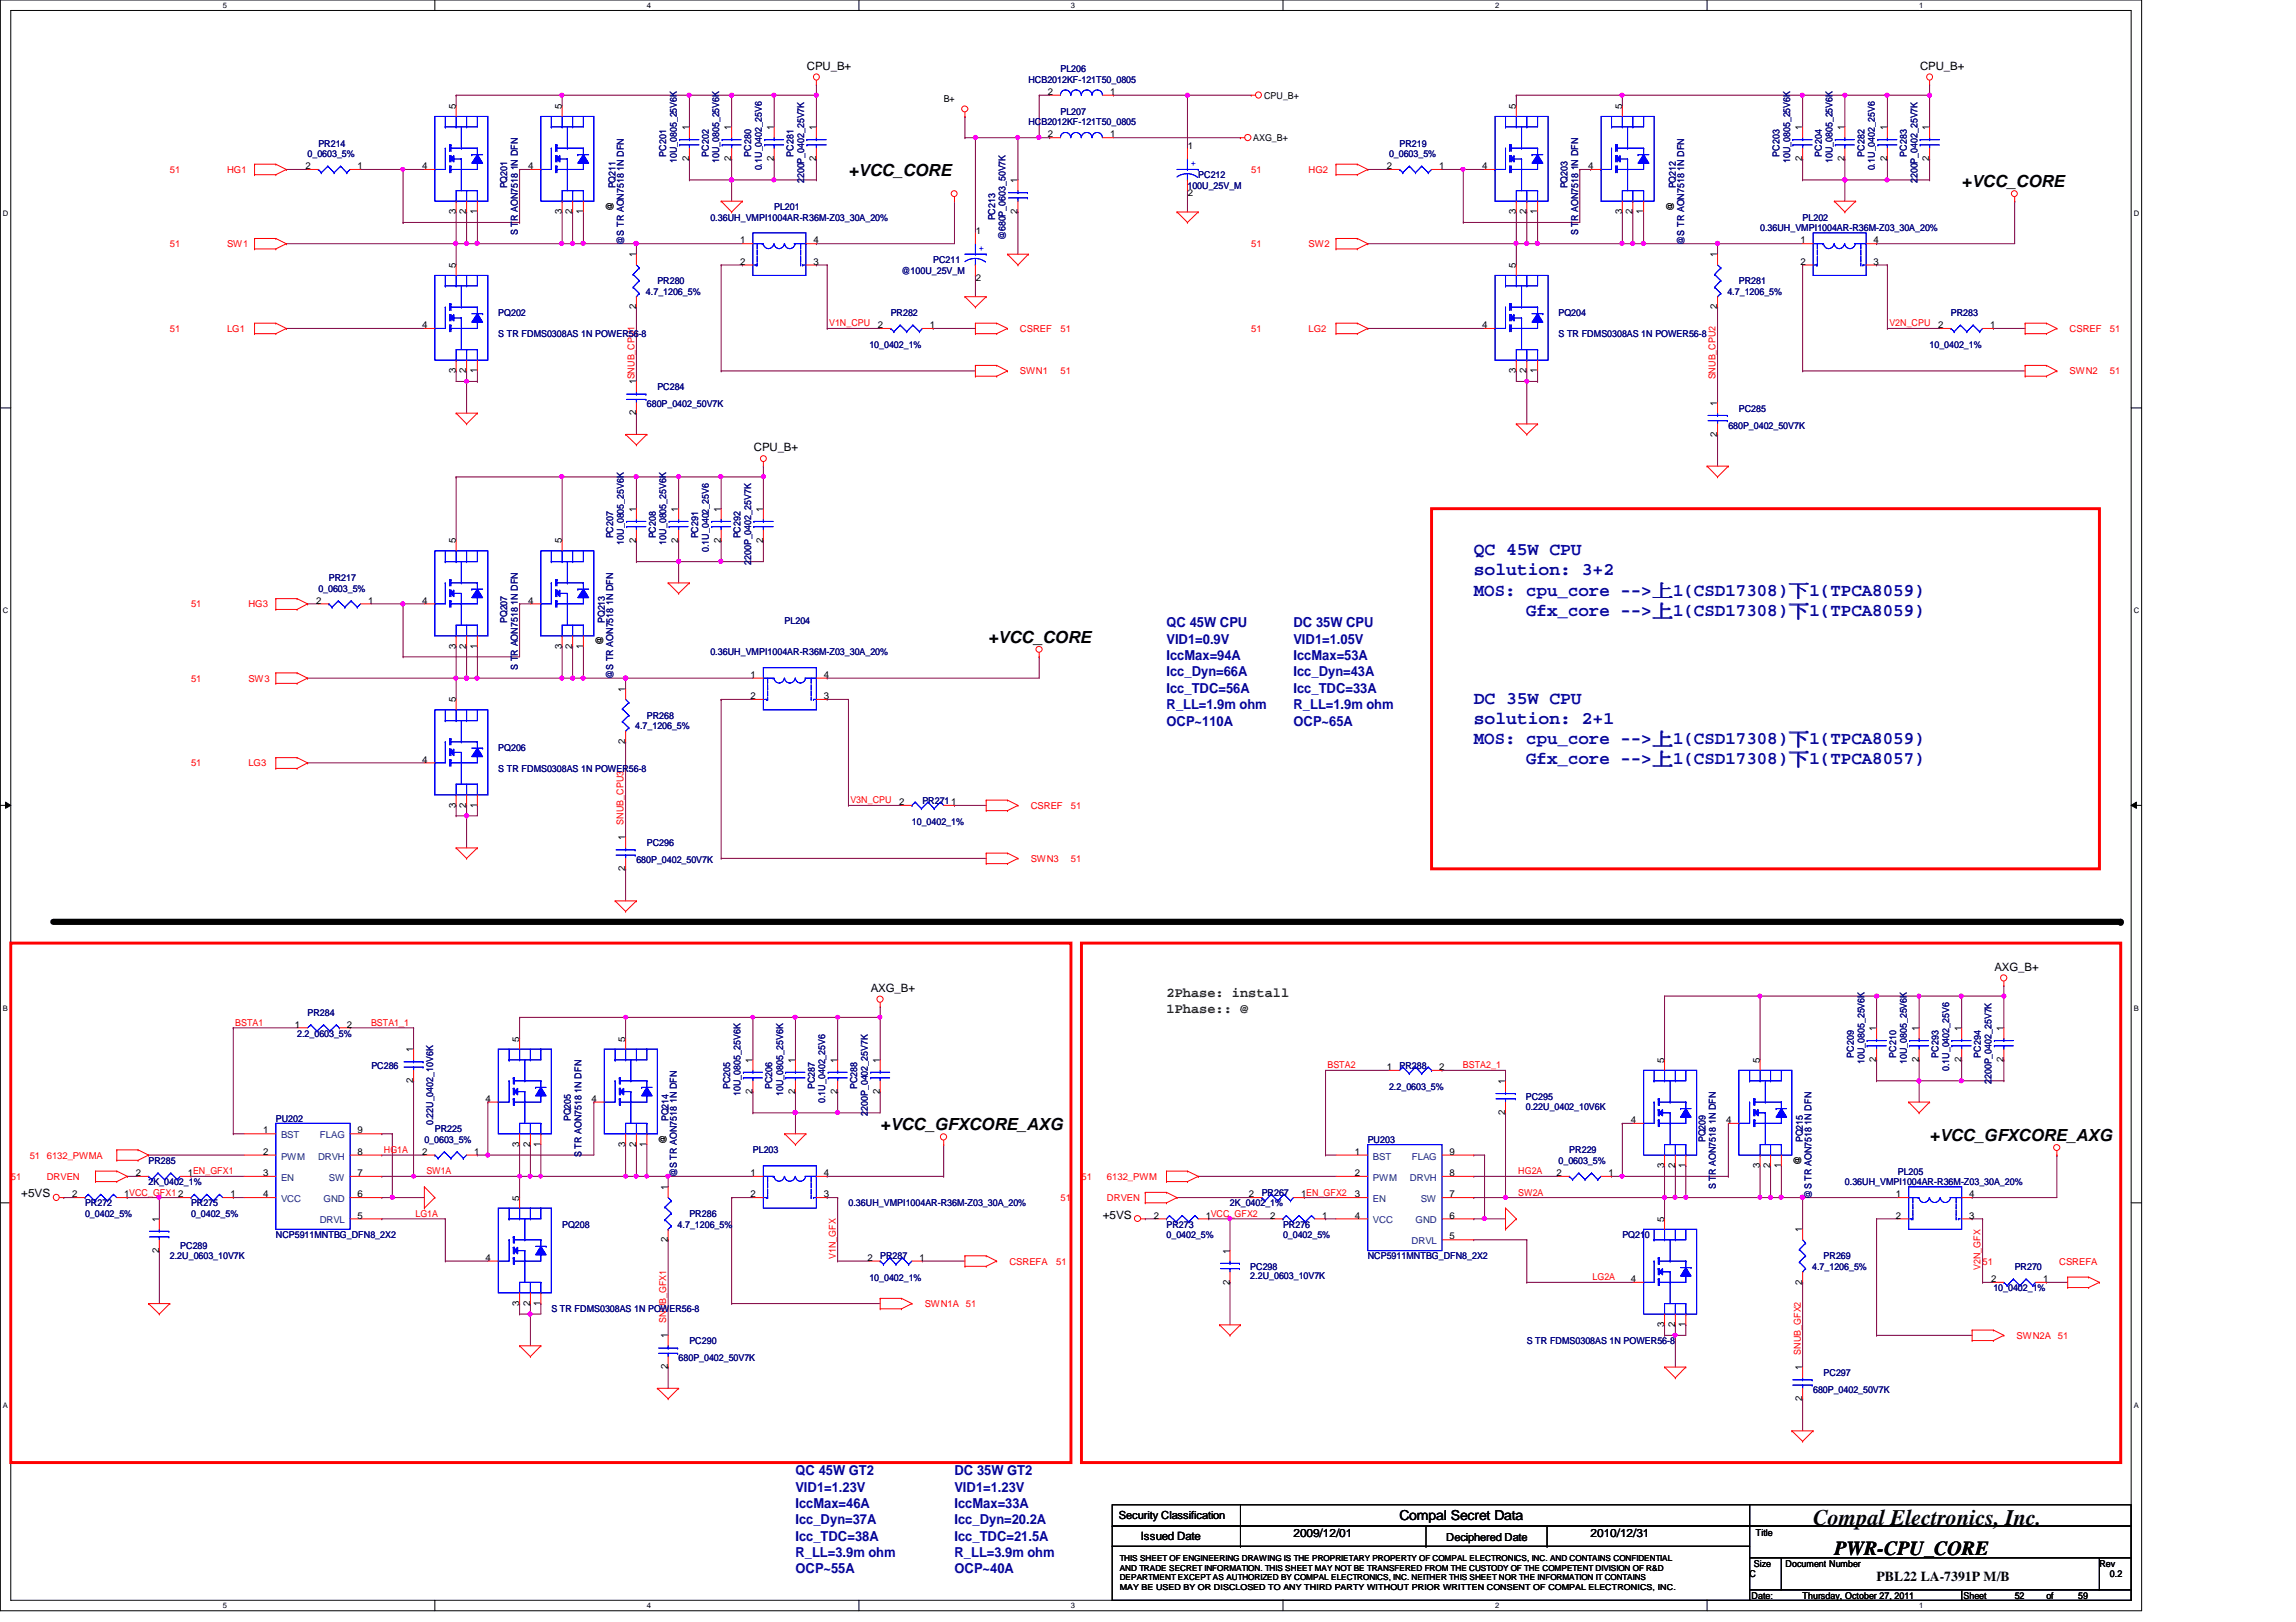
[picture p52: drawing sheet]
<svg xmlns="http://www.w3.org/2000/svg" width="297mm" height="210mm" viewBox="0 0 297 210" stroke-linecap="round" stroke-linejoin="round" font-family="sans-serif">
<defs><g id="words">
<text font-size="2.9" x="234.6" y="197.4">Compal Electronics, Inc.</text>
<text font-size="2.6" x="237.3" y="201.2">PWR-CPU_CORE</text>
<g font-size="2.3" fill="#0000a0">
<text x="190.7" y="71.8">QC 45W CPU</text>
<text x="190.7" y="74.5">solution: 3+2</text>
<text x="190.7" y="77.1">MOS: cpu_core --&gt;上1(CSD17308)下1(TPCA8059)</text>
<text x="197.4" y="79.7">Gfx_core --&gt;上1(CSD17308)下1(TPCA8059)</text>
<text x="190.7" y="91.1">DC 35W CPU</text>
<text x="190.7" y="93.7">solution: 2+1</text>
<text x="190.7" y="96.3">MOS: cpu_core --&gt;上1(CSD17308)下1(TPCA8059)</text>
<text x="197.4" y="98.9">Gfx_core --&gt;上1(CSD17308)下1(TPCA8057)</text>
</g>
<g font-size="2.2">
<text x="109.8" y="22.8">+VCC_CORE</text>
<text x="253.8" y="24.2">+VCC_CORE</text>
<text x="127.8" y="83.2">+VCC_CORE</text>
<text x="113.9" y="146.3">+VCC_GFXCORE_AXG</text>
<text x="249.6" y="147.6">+VCC_GFXCORE_AXG</text>
</g>
<g font-size="1.8" fill="#0000a0">
<text x="150.9" y="81.2">QC 45W CPU</text>
<text x="150.9" y="83.3">VID1=0.9V</text>
<text x="167.3" y="81.2">DC 35W CPU</text>
<text x="167.3" y="83.3">VID1=1.05V</text>
<text x="150.9" y="85.4">IccMax=94A</text>
<text x="150.9" y="87.5">Icc_Dyn=66A</text>
<text x="150.9" y="89.7">Icc_TDC=56A</text>
<text x="167.3" y="85.4">IccMax=53A</text>
<text x="167.3" y="87.5">Icc_Dyn=43A</text>
<text x="167.3" y="89.7">Icc_TDC=33A</text>
<text x="150.9" y="91.8">R_LL=1.9m ohm</text>
<text x="150.9" y="93.9">OCP~110A</text>
<text x="167.3" y="91.8">R_LL=1.9m ohm</text>
<text x="167.3" y="93.9">OCP~65A</text>
<text x="102.9" y="190.9">QC 45W GT2</text>
<text x="123.5" y="190.9">DC 35W GT2</text>
<text x="102.9" y="193">VID1=1.23V</text>
<text x="102.9" y="195.2">IccMax=46A</text>
<text x="102.9" y="197.3">Icc_Dyn=37A</text>
<text x="123.5" y="193">VID1=1.23V</text>
<text x="123.5" y="195.2">IccMax=33A</text>
<text x="123.5" y="197.3">Icc_Dyn=20.2A</text>
<text x="102.9" y="199.4">Icc_TDC=38A</text>
<text x="102.9" y="201.5">R_LL=3.9m ohm</text>
<text x="102.9" y="203.6">OCP~55A</text>
<text x="123.5" y="199.4">Icc_TDC=21.5A</text>
<text x="123.5" y="201.5">R_LL=3.9m ohm</text>
<text x="123.5" y="203.6">OCP~40A</text>
</g>
<g font-size="1.8" fill="#008000">
<text x="150.9" y="129.1">2Phase: install</text>
<text x="150.9" y="131.1">1Phase:: @</text>
</g>
<g font-size="1.8">
<text x="181.1" y="196.8">Compal Secret Data</text>
<text x="242.8" y="204.6">PBL22 LA-7391P M/B</text>
</g>
<g font-size="1.5">
<text x="104.4" y="9">CPU_B+</text>
<text x="248.4" y="9">CPU_B+</text>
<text x="97.5" y="58.4">CPU_B+</text>
<text x="258" y="125.6">AXG_B+</text>
<text x="112.6" y="128.4">AXG_B+</text>
<text x="2.7" y="154.9">+5VS</text>
<text x="142.7" y="157.7">+5VS</text>
<text x="147.6" y="199.3">Issued Date</text>
<text x="167.3" y="198.8">2009/12/01</text>
<text x="205.8" y="198.8">2010/12/31</text>
</g>
<g font-size="1.4">
<text x="144.7" y="196.6">Security Classification</text>
<text x="187.1" y="199.4">Deciphered Date</text>
</g>
<g font-size="1.2" fill="#000080">
<text x="133.1" y="10.7">HCB2012KF-121T50_0805</text>
<text x="137.2" y="9.4">PL206</text>
<text x="133.1" y="16.2">HCB2012KF-121T50_0805</text>
<text x="137.2" y="14.9">PL207</text>
<text x="39.8" y="20.3">0_0603_5%</text>
<text x="41.2" y="19">PR214</text>
<text x="86.2" y="20.3" transform="rotate(-90 86.2 20.3)">PC201</text>
<text x="87.6" y="21.1" transform="rotate(-90 87.6 21.1)">10U_0805_25V6K</text>
<text x="91.7" y="20.3" transform="rotate(-90 91.7 20.3)">PC202</text>
<text x="93" y="21.1" transform="rotate(-90 93 21.1)">10U_0805_25V6K</text>
<text x="97.2" y="20.3" transform="rotate(-90 97.2 20.3)">PC280</text>
<text x="98.5" y="22.1" transform="rotate(-90 98.5 22.1)">0.1U_0402_25V6</text>
<text x="102.7" y="20.3" transform="rotate(-90 102.7 20.3)">PC281</text>
<text x="104.1" y="23.7" transform="rotate(-90 104.1 23.7)">2200P_0402_25V7K</text>
<text x="155" y="23.1">PC212</text>
<text x="179.7" y="20.3">0_0603_5%</text>
<text x="181.1" y="19">PR219</text>
<text x="230.2" y="20.3" transform="rotate(-90 230.2 20.3)">PC203</text>
<text x="231.6" y="21.1" transform="rotate(-90 231.6 21.1)">10U_0805_25V6K</text>
<text x="235.7" y="20.3" transform="rotate(-90 235.7 20.3)">PC204</text>
<text x="237.1" y="21.1" transform="rotate(-90 237.1 21.1)">10U_0805_25V6K</text>
<text x="241.2" y="20.3" transform="rotate(-90 241.2 20.3)">PC282</text>
<text x="242.6" y="22.1" transform="rotate(-90 242.6 22.1)">0.1U_0402_25V6</text>
<text x="246.7" y="20.3" transform="rotate(-90 246.7 20.3)">PC283</text>
<text x="248.1" y="23.7" transform="rotate(-90 248.1 23.7)">2200P_0402_25V7K</text>
<text x="65.6" y="24.4" transform="rotate(-90 65.6 24.4)">PQ201</text>
<text x="79.6" y="24.4" transform="rotate(-90 79.6 24.4)">PQ211</text>
<text x="91.9" y="28.6">0.36UH_VMPI1004AR-R36M-Z03_30A_20%</text>
<text x="100.2" y="27.2">PL201</text>
<text x="128.7" y="28.5" transform="rotate(-90 128.7 28.5)">PC213</text>
<text x="153.6" y="24.4">100U_25V_M</text>
<text x="202.8" y="24.4" transform="rotate(-90 202.8 24.4)">PQ203</text>
<text x="216.8" y="24.4" transform="rotate(-90 216.8 24.4)">PQ212</text>
<text x="227.7" y="29.9">0.36UH_VMPI1004AR-R36M-Z03_30A_20%</text>
<text x="233.2" y="28.6">PL202</text>
<text x="67" y="30.4" transform="rotate(-90 67 30.4)">S TR AON7518 1N DFN</text>
<text x="80.7" y="31.7" transform="rotate(-90 80.7 31.7)">@S TR AON7518 1N DFN</text>
<text x="116.6" y="35.4">@100U_25V_M</text>
<text x="120.7" y="34">PC211</text>
<text x="130.1" y="31.1" transform="rotate(-90 130.1 31.1)">@680P_0603_50V7K</text>
<text x="204.2" y="30.4" transform="rotate(-90 204.2 30.4)">S TR AON7518 1N DFN</text>
<text x="217.9" y="31.7" transform="rotate(-90 217.9 31.7)">@S TR AON7518 1N DFN</text>
<text x="64.5" y="40.9">PQ202</text>
<text x="83.6" y="38.1">4.7_1206_5%</text>
<text x="85" y="36.8">PR280</text>
<text x="115.2" y="40.9">PR282</text>
<text x="201.6" y="40.9">PQ204</text>
<text x="223.5" y="38.1">4.7_1206_5%</text>
<text x="225" y="36.8">PR281</text>
<text x="252.4" y="40.9">PR283</text>
<text x="64.5" y="43.6">S TR FDMS0308AS 1N POWER56-8</text>
<text x="112.5" y="45">10_0402_1%</text>
<text x="201.6" y="43.6">S TR FDMS0308AS 1N POWER56-8</text>
<text x="249.6" y="45">10_0402_1%</text>
<text x="83.7" y="52.7">680P_0402_50V7K</text>
<text x="85" y="50.5">PC284</text>
<text x="225" y="53.3">PC285</text>
<text x="223.6" y="55.5">680P_0402_50V7K</text>
<text x="79.3" y="69.7" transform="rotate(-90 79.3 69.7)">PC207</text>
<text x="80.7" y="70.5" transform="rotate(-90 80.7 70.5)">10U_0805_25V6K</text>
<text x="84.8" y="69.7" transform="rotate(-90 84.8 69.7)">PC208</text>
<text x="86.2" y="70.5" transform="rotate(-90 86.2 70.5)">10U_0805_25V6K</text>
<text x="90.3" y="69.7" transform="rotate(-90 90.3 69.7)">PC291</text>
<text x="91.7" y="71.5" transform="rotate(-90 91.7 71.5)">0.1U_0402_25V6</text>
<text x="95.8" y="69.7" transform="rotate(-90 95.8 69.7)">PC292</text>
<text x="41.2" y="76.6">0_0603_5%</text>
<text x="42.5" y="75.2">PR217</text>
<text x="97.2" y="73.1" transform="rotate(-90 97.2 73.1)">2200P_0402_25V7K</text>
<text x="65.6" y="80.6" transform="rotate(-90 65.6 80.6)">PQ207</text>
<text x="78.2" y="80.6" transform="rotate(-90 78.2 80.6)">PQ213</text>
<text x="101.5" y="80.7">PL204</text>
<text x="67" y="86.7" transform="rotate(-90 67 86.7)">S TR AON7518 1N DFN</text>
<text x="79.3" y="87.9" transform="rotate(-90 79.3 87.9)">@S TR AON7518 1N DFN</text>
<text x="91.9" y="84.8">0.36UH_VMPI1004AR-R36M-Z03_30A_20%</text>
<text x="82.2" y="94.4">4.7_1206_5%</text>
<text x="83.7" y="93">PR268</text>
<text x="64.5" y="97.2">PQ206</text>
<text x="64.5" y="99.9">S TR FDMS0308AS 1N POWER56-8</text>
<text x="118" y="106.7">10_0402_1%</text>
<text x="119.3" y="104">PR2711</text>
<text x="82.3" y="111.7">680P_0402_50V7K</text>
<text x="83.7" y="109.5">PC296</text>
<text x="39.8" y="131.4">PR284</text>
<text x="38.4" y="134.2">2.2_0603_5%</text>
<text x="239.8" y="136.9" transform="rotate(-90 239.8 136.9)">PC209</text>
<text x="241.2" y="137.7" transform="rotate(-90 241.2 137.7)">10U_0805_25V6K</text>
<text x="245.3" y="136.9" transform="rotate(-90 245.3 136.9)">PC210</text>
<text x="246.7" y="137.7" transform="rotate(-90 246.7 137.7)">10U_0805_25V6K</text>
<text x="250.8" y="136.9" transform="rotate(-90 250.8 136.9)">PC293</text>
<text x="256.3" y="136.9" transform="rotate(-90 256.3 136.9)">PC294</text>
<text x="48" y="138.3">PC286</text>
<text x="94.4" y="141" transform="rotate(-90 94.4 141)">PC205</text>
<text x="95.8" y="141.8" transform="rotate(-90 95.8 141.8)">10U_0805_25V6K</text>
<text x="99.9" y="141" transform="rotate(-90 99.9 141)">PC206</text>
<text x="101.3" y="141.8" transform="rotate(-90 101.3 141.8)">10U_0805_25V6K</text>
<text x="105.4" y="141" transform="rotate(-90 105.4 141)">PC287</text>
<text x="106.8" y="142.7" transform="rotate(-90 106.8 142.7)">0.1U_0402_25V6</text>
<text x="110.9" y="141" transform="rotate(-90 110.9 141)">PC288</text>
<text x="179.7" y="141">2.2_0603_5%</text>
<text x="181.1" y="138.3">PR288</text>
<text x="197.4" y="142.4">PC295</text>
<text x="197.4" y="143.6">0.22U_0402_10V6K</text>
<text x="252.2" y="138.6" transform="rotate(-90 252.2 138.6)">0.1U_0402_25V6</text>
<text x="257.6" y="140.3" transform="rotate(-90 257.6 140.3)">2200P_0402_25V7K</text>
<text x="35.7" y="145.2">PU202</text>
<text x="54.9" y="147.9">0_0603_5%</text>
<text x="56" y="145.6" transform="rotate(-90 56 145.6)">0.22U_0402_10V6K</text>
<text x="56.3" y="146.5">PR225</text>
<text x="73.9" y="145.1" transform="rotate(-90 73.9 145.1)">PQ205</text>
<text x="75.2" y="149.8" transform="rotate(-90 75.2 149.8)">S TR AON7518 1N DFN</text>
<text x="86.5" y="145.1" transform="rotate(-90 86.5 145.1)">PQ214</text>
<text x="97.4" y="149.3">PL203</text>
<text x="112.3" y="144.4" transform="rotate(-90 112.3 144.4)">2200P_0402_25V7K</text>
<text x="177" y="147.9">PU203</text>
<text x="203" y="149.3">PR229</text>
<text x="220.6" y="147.8" transform="rotate(-90 220.6 147.8)">PQ209</text>
<text x="233.3" y="147.8" transform="rotate(-90 233.3 147.8)">PQ215</text>
<text x="19.2" y="150.6">PR285</text>
<text x="19.2" y="153.4">2K_0402_1%</text>
<text x="87.6" y="152.4" transform="rotate(-90 87.6 152.4)">@S TR AON7518 1N DFN</text>
<text x="163.2" y="154.7">PR267</text>
<text x="201.6" y="150.6">0_0603_5%</text>
<text x="222" y="153.9" transform="rotate(-90 222 153.9)">S TR AON7518 1N DFN</text>
<text x="234.4" y="155.1" transform="rotate(-90 234.4 155.1)">@S TR AON7518 1N DFN</text>
<text x="238.7" y="153.4">0.36UH_VMPI1004AR-R36M-Z03_30A_20%</text>
<text x="245.5" y="152">PL205</text>
<text x="11" y="156.1">PR272</text>
<text x="11" y="157.5">0_0402_5%</text>
<text x="23.3" y="161.6">PC289</text>
<text x="24.7" y="156.1">PR275</text>
<text x="24.7" y="157.5">0_0402_5%</text>
<text x="35.7" y="160.2">NCP5911MNTBG_DFN8_2X2</text>
<text x="72.7" y="158.9">PQ208</text>
<text x="87.7" y="158.9">4.7_1206_5%</text>
<text x="89.2" y="157.5">PR286</text>
<text x="109.8" y="156.1">0.36UH_VMPI1004AR-R36M-Z03_30A_20%</text>
<text x="150.9" y="158.9">PR273</text>
<text x="150.9" y="160.2">0_0402_5%</text>
<text x="159.1" y="156.1">2K_0402_1%</text>
<text x="166" y="158.9">PR276</text>
<text x="166" y="160.2">0_0402_5%</text>
<text x="209.9" y="160.2">PQ210</text>
<text x="22" y="163">2.2U_0603_10V7K</text>
<text x="112.5" y="165.7">10_0402_1%</text>
<text x="113.9" y="163">PR287</text>
<text x="161.8" y="164.3">PC298</text>
<text x="161.8" y="165.6">2.2U_0603_10V7K</text>
<text x="177" y="163">NCP5911MNTBG_DFN8_2X2</text>
<text x="234.4" y="164.3">4.7_1206_5%</text>
<text x="235.9" y="163">PR269</text>
<text x="257.9" y="167.1">10_0402_1%</text>
<text x="260.6" y="164.3">PR270</text>
<text x="71.3" y="169.8">S TR FDMS0308AS 1N POWER56-8</text>
<text x="89.2" y="173.9">PC290</text>
<text x="197.5" y="173.9">S TR FDMS0308AS 1N POWER56-8</text>
<text x="87.8" y="176.1">680P_0402_50V7K</text>
<text x="235.9" y="178.1">PC297</text>
<text x="234.6" y="180.3">680P_0402_50V7K</text>
</g>
<g font-size="1.2">
<text x="59" y="14.1" transform="rotate(-90 59 14.1)">5</text>
<text x="72.7" y="14.1" transform="rotate(-90 72.7 14.1)">5</text>
<text x="89.2" y="16.8" transform="rotate(-90 89.2 16.8)">1</text>
<text x="94.6" y="16.8" transform="rotate(-90 94.6 16.8)">1</text>
<text x="100.1" y="16.8" transform="rotate(-90 100.1 16.8)">1</text>
<text x="105.6" y="16.8" transform="rotate(-90 105.6 16.8)">1</text>
<text x="122.1" y="13.2">B+</text>
<text x="135.5" y="17.8">2</text>
<text x="135.5" y="12.3">2</text>
<text x="143.6" y="17.8">1</text>
<text x="143.6" y="12.3">1</text>
<text x="163.5" y="12.8">CPU_B+</text>
<text x="196.1" y="14.1" transform="rotate(-90 196.1 14.1)">5</text>
<text x="209.8" y="14.1" transform="rotate(-90 209.8 14.1)">5</text>
<text x="233.2" y="16.8" transform="rotate(-90 233.2 16.8)">1</text>
<text x="238.6" y="16.8" transform="rotate(-90 238.6 16.8)">1</text>
<text x="244.1" y="16.8" transform="rotate(-90 244.1 16.8)">1</text>
<text x="249.6" y="16.8" transform="rotate(-90 249.6 16.8)">1</text>
<text x="39.5" y="21.9">2</text>
<text x="46.3" y="21.9">1</text>
<text x="54.6" y="21.9">4</text>
<text x="68.3" y="21.9">4</text>
<text x="89.2" y="20.8" transform="rotate(-90 89.2 20.8)">2</text>
<text x="94.6" y="20.8" transform="rotate(-90 94.6 20.8)">2</text>
<text x="100.1" y="20.8" transform="rotate(-90 100.1 20.8)">2</text>
<text x="105.6" y="20.8" transform="rotate(-90 105.6 20.8)">2</text>
<text x="131.7" y="23.7" transform="rotate(-90 131.7 23.7)">1</text>
<text x="153.7" y="19.3">1</text>
<text x="162.1" y="18.3">AXG_B+</text>
<text x="179.4" y="21.9">2</text>
<text x="186.2" y="21.9">1</text>
<text x="191.8" y="21.9">4</text>
<text x="205.5" y="21.9">4</text>
<text x="233.2" y="20.8" transform="rotate(-90 233.2 20.8)">2</text>
<text x="238.6" y="20.8" transform="rotate(-90 238.6 20.8)">2</text>
<text x="244.1" y="20.8" transform="rotate(-90 244.1 20.8)">2</text>
<text x="249.6" y="20.8" transform="rotate(-90 249.6 20.8)">2</text>
<text x="59" y="27.7" transform="rotate(-90 59 27.7)">3</text>
<text x="60.3" y="27.7" transform="rotate(-90 60.3 27.7)">2</text>
<text x="61.7" y="27.7" transform="rotate(-90 61.7 27.7)">1</text>
<text x="72.7" y="27.7" transform="rotate(-90 72.7 27.7)">3</text>
<text x="74" y="27.7" transform="rotate(-90 74 27.7)">2</text>
<text x="75.4" y="27.7" transform="rotate(-90 75.4 27.7)">1</text>
<text x="79.3" y="27.3" transform="rotate(-90 79.3 27.3)">@</text>
<text x="131.7" y="27.7" transform="rotate(-90 131.7 27.7)">2</text>
<text x="153.7" y="25.4">2</text>
<text x="196.1" y="27.7" transform="rotate(-90 196.1 27.7)">3</text>
<text x="197.5" y="27.7" transform="rotate(-90 197.5 27.7)">2</text>
<text x="198.9" y="27.7" transform="rotate(-90 198.9 27.7)">1</text>
<text x="209.8" y="27.7" transform="rotate(-90 209.8 27.7)">3</text>
<text x="211.2" y="27.7" transform="rotate(-90 211.2 27.7)">2</text>
<text x="212.6" y="27.7" transform="rotate(-90 212.6 27.7)">1</text>
<text x="216.5" y="27.3" transform="rotate(-90 216.5 27.3)">@</text>
<text x="59" y="34.7" transform="rotate(-90 59 34.7)">5</text>
<text x="82.3" y="33.3" transform="rotate(-90 82.3 33.3)">1</text>
<text x="95.8" y="31.5">1</text>
<text x="95.8" y="34.2">2</text>
<text x="105.2" y="34.2">3</text>
<text x="105.2" y="31.5">4</text>
<text x="126.2" y="30.3">1</text>
<text x="196.1" y="34.7" transform="rotate(-90 196.1 34.7)">5</text>
<text x="222.2" y="33.3" transform="rotate(-90 222.2 33.3)">1</text>
<text x="232.9" y="31.5">1</text>
<text x="232.9" y="34.2">2</text>
<text x="242.4" y="34.2">3</text>
<text x="242.4" y="31.5">4</text>
<text x="82.3" y="40" transform="rotate(-90 82.3 40)">2</text>
<text x="126.2" y="36.4">2</text>
<text x="222.2" y="40" transform="rotate(-90 222.2 40)">2</text>
<text x="54.6" y="42.5">4</text>
<text x="113.6" y="42.5">2</text>
<text x="120.3" y="42.5">1</text>
<text x="191.8" y="42.5">4</text>
<text x="250.7" y="42.5">2</text>
<text x="257.5" y="42.5">1</text>
<text x="59" y="48.3" transform="rotate(-90 59 48.3)">3</text>
<text x="60.3" y="48.3" transform="rotate(-90 60.3 48.3)">2</text>
<text x="61.7" y="48.3" transform="rotate(-90 61.7 48.3)">1</text>
<text x="82.3" y="53.8" transform="rotate(-90 82.3 53.8)">2</text>
<text x="82.3" y="49.7" transform="rotate(-90 82.3 49.7)">1SNUB_CPU1</text>
<text x="196.1" y="48.3" transform="rotate(-90 196.1 48.3)">3</text>
<text x="197.5" y="48.3" transform="rotate(-90 197.5 48.3)">2</text>
<text x="198.9" y="48.3" transform="rotate(-90 198.9 48.3)">1</text>
<text x="222.2" y="52.5" transform="rotate(-90 222.2 52.5)">1</text>
<text x="222.2" y="56.5" transform="rotate(-90 222.2 56.5)">2</text>
<text x="59" y="70.3" transform="rotate(-90 59 70.3)">5</text>
<text x="72.7" y="70.3" transform="rotate(-90 72.7 70.3)">5</text>
<text x="82.3" y="70.2" transform="rotate(-90 82.3 70.2)">2</text>
<text x="82.3" y="66.2" transform="rotate(-90 82.3 66.2)">1</text>
<text x="87.8" y="70.2" transform="rotate(-90 87.8 70.2)">2</text>
<text x="87.8" y="66.2" transform="rotate(-90 87.8 66.2)">1</text>
<text x="93.3" y="70.2" transform="rotate(-90 93.3 70.2)">2</text>
<text x="93.3" y="66.2" transform="rotate(-90 93.3 66.2)">1</text>
<text x="98.7" y="70.2" transform="rotate(-90 98.7 70.2)">2</text>
<text x="98.7" y="66.2" transform="rotate(-90 98.7 66.2)">1</text>
<text x="40.9" y="78.1">2</text>
<text x="47.6" y="78.1">1</text>
<text x="54.6" y="78.1">4</text>
<text x="59" y="83.9" transform="rotate(-90 59 83.9)">3</text>
<text x="60.3" y="83.9" transform="rotate(-90 60.3 83.9)">2</text>
<text x="61.7" y="83.9" transform="rotate(-90 61.7 83.9)">1</text>
<text x="68.3" y="78.1">4</text>
<text x="72.7" y="83.9" transform="rotate(-90 72.7 83.9)">3</text>
<text x="74" y="83.9" transform="rotate(-90 74 83.9)">2</text>
<text x="75.4" y="83.9" transform="rotate(-90 75.4 83.9)">1</text>
<text x="78" y="83.5" transform="rotate(-90 78 83.5)">@</text>
<text x="80.9" y="89.5" transform="rotate(-90 80.9 89.5)">1</text>
<text x="97.1" y="87.7">1</text>
<text x="106.6" y="87.7">4</text>
<text x="59" y="90.9" transform="rotate(-90 59 90.9)">5</text>
<text x="97.1" y="90.5">2</text>
<text x="106.6" y="90.5">3</text>
<text x="54.6" y="98.7">4</text>
<text x="80.9" y="96.3" transform="rotate(-90 80.9 96.3)">2</text>
<text x="59" y="104.5" transform="rotate(-90 59 104.5)">3</text>
<text x="60.3" y="104.5" transform="rotate(-90 60.3 104.5)">2</text>
<text x="61.7" y="104.5" transform="rotate(-90 61.7 104.5)">1</text>
<text x="116.3" y="104.2">2</text>
<text x="80.9" y="112.7" transform="rotate(-90 80.9 112.7)">2</text>
<text x="80.9" y="108.8" transform="rotate(-90 80.9 108.8)">1</text>
<text x="38.1" y="133">1</text>
<text x="44.9" y="133">2</text>
<text x="53.5" y="136.2" transform="rotate(-90 53.5 136.2)">1</text>
<text x="67.2" y="134.8" transform="rotate(-90 67.2 134.8)">5</text>
<text x="80.9" y="134.8" transform="rotate(-90 80.9 134.8)">5</text>
<text x="97.4" y="137.5" transform="rotate(-90 97.4 137.5)">1</text>
<text x="102.9" y="137.5" transform="rotate(-90 102.9 137.5)">1</text>
<text x="108.3" y="137.5" transform="rotate(-90 108.3 137.5)">1</text>
<text x="113.8" y="137.5" transform="rotate(-90 113.8 137.5)">1</text>
<text x="215.3" y="137.5" transform="rotate(-90 215.3 137.5)">5</text>
<text x="227.7" y="137.5" transform="rotate(-90 227.7 137.5)">5</text>
<text x="242.7" y="137.4" transform="rotate(-90 242.7 137.4)">2</text>
<text x="242.7" y="133.4" transform="rotate(-90 242.7 133.4)">1</text>
<text x="248.2" y="137.4" transform="rotate(-90 248.2 137.4)">2</text>
<text x="248.2" y="133.4" transform="rotate(-90 248.2 133.4)">1</text>
<text x="253.7" y="137.4" transform="rotate(-90 253.7 137.4)">2</text>
<text x="253.7" y="133.4" transform="rotate(-90 253.7 133.4)">1</text>
<text x="259.2" y="137.4" transform="rotate(-90 259.2 137.4)">2</text>
<text x="259.2" y="133.4" transform="rotate(-90 259.2 133.4)">1</text>
<text x="53.5" y="140.2" transform="rotate(-90 53.5 140.2)">2</text>
<text x="62.8" y="142.6">4</text>
<text x="76.5" y="142.6">4</text>
<text x="97.4" y="141.5" transform="rotate(-90 97.4 141.5)">2</text>
<text x="102.9" y="141.5" transform="rotate(-90 102.9 141.5)">2</text>
<text x="108.3" y="141.5" transform="rotate(-90 108.3 141.5)">2</text>
<text x="113.8" y="141.5" transform="rotate(-90 113.8 141.5)">2</text>
<text x="179.4" y="138.5">1</text>
<text x="186.2" y="138.5">2</text>
<text x="194.7" y="140.3" transform="rotate(-90 194.7 140.3)">1</text>
<text x="34" y="149.4">2</text>
<text x="34" y="146.7">1</text>
<text x="46.3" y="149.4">8</text>
<text x="46.3" y="146.7">9</text>
<text x="54.6" y="149.4">2</text>
<text x="61.3" y="149.4">1</text>
<text x="67.2" y="148.4" transform="rotate(-90 67.2 148.4)">3</text>
<text x="68.6" y="148.4" transform="rotate(-90 68.6 148.4)">2</text>
<text x="69.9" y="148.4" transform="rotate(-90 69.9 148.4)">1</text>
<text x="80.9" y="148.4" transform="rotate(-90 80.9 148.4)">3</text>
<text x="82.3" y="148.4" transform="rotate(-90 82.3 148.4)">2</text>
<text x="83.6" y="148.4" transform="rotate(-90 83.6 148.4)">1</text>
<text x="86.2" y="148" transform="rotate(-90 86.2 148)">@</text>
<text x="175.3" y="149.4">1</text>
<text x="187.5" y="149.4">9</text>
<text x="194.7" y="144.3" transform="rotate(-90 194.7 144.3)">2</text>
<text x="211" y="145.3">4</text>
<text x="223.3" y="145.3">4</text>
<text x="9.4" y="154.9">2</text>
<text x="16.1" y="154.9">1VCC_GFX1</text>
<text x="17.6" y="152.2">2</text>
<text x="23.1" y="154.9">2</text>
<text x="24.3" y="152.2">1EN_GFX1</text>
<text x="29.8" y="154.9">1</text>
<text x="34" y="152.2">3</text>
<text x="34" y="154.9">4</text>
<text x="46.3" y="154.9">6</text>
<text x="46.3" y="152.2">7</text>
<text x="67.2" y="155.4" transform="rotate(-90 67.2 155.4)">5</text>
<text x="86.4" y="154" transform="rotate(-90 86.4 154)">1</text>
<text x="97.1" y="152.2">1</text>
<text x="97.1" y="154.9">2</text>
<text x="106.6" y="154.9">3</text>
<text x="106.6" y="152.2">4</text>
<text x="161.6" y="154.9">2</text>
<text x="168.3" y="154.9">1EN_GFX2</text>
<text x="175.3" y="154.9">3</text>
<text x="175.3" y="152.2">2</text>
<text x="187.5" y="154.9">7</text>
<text x="187.5" y="152.2">8</text>
<text x="201.4" y="152.2">2</text>
<text x="208.1" y="152.2">1</text>
<text x="215.3" y="151.1" transform="rotate(-90 215.3 151.1)">3</text>
<text x="216.7" y="151.1" transform="rotate(-90 216.7 151.1)">2</text>
<text x="218.1" y="151.1" transform="rotate(-90 218.1 151.1)">1</text>
<text x="227.7" y="151.1" transform="rotate(-90 227.7 151.1)">3</text>
<text x="229" y="151.1" transform="rotate(-90 229 151.1)">2</text>
<text x="230.4" y="151.1" transform="rotate(-90 230.4 151.1)">1</text>
<text x="233" y="150.7" transform="rotate(-90 233 150.7)">@</text>
<text x="245.3" y="154.9">1</text>
<text x="254.8" y="154.9">4</text>
<text x="20.6" y="158.1" transform="rotate(-90 20.6 158.1)">1</text>
<text x="46.3" y="157.7">5</text>
<text x="86.4" y="160.7" transform="rotate(-90 86.4 160.7)">2</text>
<text x="149.3" y="157.7">2</text>
<text x="156" y="157.7">1VCC_GFX2</text>
<text x="164.3" y="157.7">2</text>
<text x="171.1" y="157.7">1</text>
<text x="175.3" y="157.7">4</text>
<text x="187.5" y="160.4">5</text>
<text x="187.5" y="157.7">6</text>
<text x="215.3" y="158.1" transform="rotate(-90 215.3 158.1)">5</text>
<text x="233.2" y="159.5" transform="rotate(-90 233.2 159.5)">1</text>
<text x="245.3" y="157.7">2</text>
<text x="254.8" y="157.7">3</text>
<text x="20.6" y="162.1" transform="rotate(-90 20.6 162.1)">2</text>
<text x="62.8" y="163.2">4</text>
<text x="112.2" y="163.2">2</text>
<text x="119" y="163.2">1</text>
<text x="159.1" y="166.2" transform="rotate(-90 159.1 166.2)">2</text>
<text x="159.1" y="162.2" transform="rotate(-90 159.1 162.2)">1</text>
<text x="211" y="165.9">4</text>
<text x="233.2" y="166.2" transform="rotate(-90 233.2 166.2)">2</text>
<text x="257.6" y="165.9">2</text>
<text x="264.3" y="165.9">1</text>
<text x="67.2" y="169" transform="rotate(-90 67.2 169)">3</text>
<text x="68.6" y="169" transform="rotate(-90 68.6 169)">2</text>
<text x="69.9" y="169" transform="rotate(-90 69.9 169)">1</text>
<text x="86.4" y="173.2" transform="rotate(-90 86.4 173.2)">1</text>
<text x="215.3" y="171.7" transform="rotate(-90 215.3 171.7)">3</text>
<text x="216.7" y="171.7" transform="rotate(-90 216.7 171.7)">2</text>
<text x="218.1" y="171.7" transform="rotate(-90 218.1 171.7)">1</text>
<text x="86.4" y="177.2" transform="rotate(-90 86.4 177.2)">2</text>
<text x="233.2" y="177.3" transform="rotate(-90 233.2 177.3)">1</text>
<text x="233.2" y="181.3" transform="rotate(-90 233.2 181.3)">2</text>
<text x="226.9" y="202.7">Size</text>
<text x="227.2" y="198.8">Title</text>
<text x="231" y="202.7">Document Number</text>
<text x="271.6" y="202.7">Rev</text>
<text x="226.4" y="204.1">C</text>
<text x="226.6" y="206.9">Date:</text>
<text x="233.2" y="206.9">Thursday, October 27, 2011</text>
<text x="254" y="206.9">Sheet</text>
<text x="260.6" y="206.9">52</text>
<text x="264.7" y="206.9">of</text>
<text x="268.9" y="206.9">59</text>
<text x="273" y="204.1">0.2</text>
</g>
<g font-size="1.2" fill="#f00">
<text x="22" y="22.4">51</text>
<text x="29.4" y="22.4">HG1</text>
<text x="161.9" y="22.4">51</text>
<text x="169.3" y="22.4">HG2</text>
<text x="22" y="32">51</text>
<text x="29.4" y="32">SW1</text>
<text x="161.9" y="32">51</text>
<text x="169.3" y="32">SW2</text>
<text x="22" y="43">51</text>
<text x="29.4" y="43">LG1</text>
<text x="107.3" y="42.2">V1N_CPU</text>
<text x="131.9" y="43">CSREF</text>
<text x="137.2" y="43">51</text>
<text x="161.9" y="43">51</text>
<text x="169.3" y="43">LG2</text>
<text x="244.4" y="42.2">V2N_CPU</text>
<text x="267.8" y="43">CSREF</text>
<text x="273" y="43">51</text>
<text x="131.9" y="48.4">SWN1</text>
<text x="137.2" y="48.4">51</text>
<text x="222" y="49.1" transform="rotate(-90 222 49.1)">SNUB_CPU2</text>
<text x="267.8" y="48.4">SWN2</text>
<text x="273" y="48.4">51</text>
<text x="24.7" y="78.6">51</text>
<text x="32.1" y="78.6">HG3</text>
<text x="24.7" y="88.2">51</text>
<text x="32.1" y="88.2">SW3</text>
<text x="24.7" y="99.2">51</text>
<text x="32.1" y="99.2">LG3</text>
<text x="80.7" y="106.7" transform="rotate(-90 80.7 106.7)">SNUB_CPU3</text>
<text x="110" y="104">V3N_CPU</text>
<text x="133.3" y="104.7">CSREF</text>
<text x="138.6" y="104.7">51</text>
<text x="133.3" y="111.5">SWN3</text>
<text x="138.6" y="111.5">51</text>
<text x="30.4" y="132.8">BSTA1</text>
<text x="48" y="132.8">BSTA1_1</text>
<text x="171.7" y="138.3">BSTA2</text>
<text x="189.3" y="138.3">BSTA2_1</text>
<text x="3.8" y="149.9">51</text>
<text x="6.1" y="149.9">6132_PWMA</text>
<text x="49.7" y="149.2">HG1A</text>
<text x="1.4" y="152.7">51</text>
<text x="6.1" y="152.7">DRVEN</text>
<text x="55.2" y="152">SW1A</text>
<text x="137.2" y="155.4">51</text>
<text x="139.9" y="152.7">51</text>
<text x="143.2" y="152.7">6132_PWM</text>
<text x="143.2" y="155.4">DRVEN</text>
<text x="196.4" y="154.7">SW2A</text>
<text x="196.4" y="152">HG2A</text>
<text x="53.8" y="157.5">LG1A</text>
<text x="108.1" y="162.9" transform="rotate(-90 108.1 162.9)">V1N_GFX</text>
<text x="130.6" y="163.7">CSREFA</text>
<text x="136.6" y="163.7">51</text>
<text x="206" y="165.7">LG2A</text>
<text x="256.2" y="164.3" transform="rotate(-90 256.2 164.3)">V2N_GFX</text>
<text x="256.5" y="163.7">51</text>
<text x="266.4" y="163.7">CSREFA</text>
<text x="86.2" y="171.2" transform="rotate(-90 86.2 171.2)">SNUB_GFX1</text>
<text x="119.6" y="169.2">SWN1A</text>
<text x="125" y="169.2">51</text>
<text x="260.9" y="173.3">SWN2A</text>
<text x="266.2" y="173.3">51</text>
<text x="233" y="175.3" transform="rotate(-90 233 175.3)">SNUB_GFX2</text>
</g>
<g font-size="1.2" fill="#00f">
<text x="154" y="21.4">+</text>
<text x="126.6" y="32.4">+</text>
</g>
<g font-size="1.2" fill="#004080">
<text x="36.4" y="147.3">BST</text>
<text x="41.4" y="147.3">FLAG</text>
<text x="36.4" y="152.8">EN</text>
<text x="36.4" y="155.6">VCC</text>
<text x="36.4" y="150.1">PWM</text>
<text x="41.1" y="150.1">DRVH</text>
<text x="41.9" y="155.6">GND</text>
<text x="42.5" y="152.8">SW</text>
<text x="177.6" y="155.6">EN</text>
<text x="177.6" y="152.8">PWM</text>
<text x="177.6" y="150.1">BST</text>
<text x="182.4" y="152.8">DRVH</text>
<text x="182.7" y="150.1">FLAG</text>
<text x="183.8" y="155.6">SW</text>
<text x="41.4" y="158.3">DRVL</text>
<text x="177.6" y="158.3">VCC</text>
<text x="182.6" y="161">DRVL</text>
<text x="183.1" y="158.3">GND</text>
</g>
<g font-size="1.1">
<text x="144.9" y="202">THIS SHEET OF ENGINEERING DRAWING IS THE PROPRIETARY PROPERTY OF COMPAL ELECTRONICS, INC. AND CONTAINS CONFIDENTIAL</text>
<text x="144.9" y="203.2">AND TRADE SECRET INFORMATION. THIS SHEET MAY NOT BE TRANSFERED FROM THE CUSTODY OF THE COMPETENT DIVISION OF R&amp;D</text>
<text x="144.9" y="205.7">MAY BE USED BY OR DISCLOSED TO ANY THIRD PARTY WITHOUT PRIOR WRITTEN CONSENT OF COMPAL ELECTRONICS, INC.</text>
<text x="144.9" y="204.5">DEPARTMENT EXCEPT AS AUTHORIZED BY COMPAL ELECTRONICS, INC. NEITHER THIS SHEET NOR THE INFORMATION IT CONTAINS</text>
</g>
<g font-size="1">
<text x="28.8" y="1">5</text>
<text x="83.7" y="1">4</text>
<text x="138.6" y="1">3</text>
<text x="193.4" y="1">2</text>
<text x="248.3" y="1">1</text>
<text x=".4" y="27.9">D</text>
<text x="276.1" y="27.9">D</text>
<text x=".4" y="79.4">C</text>
<text x="276.1" y="79.4">C</text>
<text x=".4" y="130.8">B</text>
<text x="276.1" y="130.8">B</text>
<text x=".4" y="182.2">A</text>
<text x="276.1" y="182.2">A</text>
<text x="28.8" y="208.1">5</text>
<text x="83.7" y="208.1">4</text>
<text x="138.6" y="208.1">3</text>
<text x="193.4" y="208.1">2</text>
<text x="248.3" y="208.1">1</text>
</g>
</g></defs>
<path d="M0 0h277.1v208.4h-277.1zM1.4 1.4h274.3v205.7h-274.3z" fill="none" stroke="#000" stroke-width=".13"/>
<g fill="#fff">
<path d="M28.8 .1h.6v1.1h-.6z"/>
<path d="M28.8 207.2h.6v1.1h-.6z"/>
</g>
<path d="M56.3 0v1.4M56.3 207.1v1.3" fill="none" stroke="#000" stroke-width=".13"/>
<g fill="#fff">
<path d="M83.7 .1h.5v1.1h-.5z"/>
<path d="M83.7 207.2h.5v1.1h-.5z"/>
</g>
<path d="M111.1 0v1.4M111.1 207.1v1.3" fill="none" stroke="#000" stroke-width=".13"/>
<g fill="#fff">
<path d="M138.6 .1h.5v1.1h-.5z"/>
<path d="M138.6 207.2h.5v1.1h-.5z"/>
</g>
<path d="M166 0v1.4M166 207.1v1.3" fill="none" stroke="#000" stroke-width=".13"/>
<g fill="#fff">
<path d="M193.4 .1h.6v1.1h-.6z"/>
<path d="M193.4 207.2h.6v1.1h-.6z"/>
</g>
<path d="M220.8 0v1.4M220.8 207.1v1.3" fill="none" stroke="#000" stroke-width=".13"/>
<g fill="#fff">
<path d="M248.3 .1h.5v1.1h-.5z"/>
<path d="M248.3 207.2h.5v1.1h-.5z"/>
<path d="M.4 27.1h.7v1.1h-.7z"/>
<path d="M276.1 27.1h.7v1.1h-.7z"/>
<path d="M.4 78.5h.7v1.1h-.7z"/>
<path d="M276.1 78.5h.7v1.1h-.7z"/>
</g>
<path d="M0 52.8h1.4M275.7 52.8h1.4" fill="none" stroke="#000" stroke-width=".13"/>
<g fill="#fff">
<path d="M.4 129.9h.6v1.1h-.6z"/>
<path d="M276.1 129.9h.6v1.1h-.6z"/>
</g>
<path d="M0 104.2h1.4M.7 103.8l.7 .4-.7 .4zM275.7 104.2l.7-.4v.8zM275.7 104.2h1.4" fill="none" stroke="#000" stroke-width=".13"/>
<path d="M.7 103.8l.7 .4-.7 .4zM275.7 104.2l.7-.4v.8z" fill="#000"/>
<g fill="#fff">
<path d="M.4 181.4h.6v1.1h-.6z"/>
<path d="M276.1 181.4h.6v1.1h-.6z"/>
</g>
<path d="M0 155.7h1.4M275.7 155.7h1.4" fill="none" stroke="#000" stroke-width=".13"/>
<path d="M107 42.5h.1M107 42.5h6.9M216.7 155h.1M216.7 155h1.4" fill="none" stroke="#800040" stroke-width=".13"/>
<circle cx="216.7" cy="154.9" r=".26" fill="#f0f"/>
<circle cx="216.7" cy="154.9" r=".26" fill="none" stroke="#f0f" stroke-width=".13"/>
<g fill="none" stroke="#800040" stroke-width=".13">
<path d="M52.2 21.9h.1M52.2 21.9h2.7M60.4 31.5h.1M60.4 31.5h1.4M61.8 31.5h.1M61.8 27.4v4.1M171.5 138.5h.1M171.5 138.5v11M186.6 138.5h.1M186.6 138.5h8.2M194.8 138.5h.1M194.8 138.5v1.4"/>
<path d="M168.7 155h.1M168.7 155h4.1M171.5 157.7h.1M171.5 157.7h1.3M190.7 155h.1M192.1 157.7h.1M192.1 157.7h2.7M194.8 144h.1M194.8 144v11h-4.1"/>
</g>
<circle cx="60.4" cy="31.5" r=".26" fill="#f0f"/>
<circle cx="60.4" cy="31.5" r=".26" fill="none" stroke="#f0f" stroke-width=".13"/>
<path d="M233.2 155h.1M233.2 155h12.3" fill="none" stroke="#800040" stroke-width=".13"/>
<circle cx="233.2" cy="154.9" r=".26" fill="#f0f"/>
<circle cx="233.2" cy="154.9" r=".26" fill="none" stroke="#f0f" stroke-width=".13"/>
<path d="M105.6 11h.1M105.6 11v1.3M196.2 12.3h.1M196.2 12.3v1.4M244.2 12.3h.1M244.2 12.3h5.4M59 31.5h.1M59 27.4v4.1M37 42.5h.1M37 42.5h17.9M257.9 42.5h.1M257.9 42.5h4.1" fill="none" stroke="#800040" stroke-width=".13"/>
<circle cx="249.6" cy="12.3" r=".26" fill="#f0f"/>
<circle cx="249.6" cy="12.3" r=".26" fill="none" stroke="#f0f" stroke-width=".13"/>
<circle cx="244.1" cy="12.3" r=".26" fill="#f0f"/>
<circle cx="244.1" cy="12.3" r=".26" fill="none" stroke="#f0f" stroke-width=".13"/>
<path d="M107 34.3h.1M107 34.3v8.2M248.3 128.9h.1M248.3 128.9v4.1M248.3 139.9h5.5M253.8 128.9h.1M253.8 139.9h.1M253.8 128.9v4.1M259.2 128.9h.1M259.2 128.9v4.1M152.3 155h.1M152.3 155h9.6" fill="none" stroke="#800040" stroke-width=".13"/>
<path d="M248.1 139.7l.1-.1 .3 .1-.1 .3-.2 .1-.1-.1z" fill-rule="evenodd" fill="#f0f"/>
<path d="M248.1 139.7l.1-.1 .3 .1-.1 .3-.2 .1-.1-.1z" fill="none" stroke="#f0f" stroke-width=".13"/>
<circle cx="253.7" cy="139.9" r=".26" fill="#f0f"/>
<circle cx="253.7" cy="139.9" r=".26" fill="none" stroke="#f0f" stroke-width=".13"/>
<path d="M242.8 137.2h.1M242.8 137.2v2.7M248.3 139.9h.1M248.3 137.2h.1M248.3 137.2v5.4M253.8 137.2h.1M253.8 137.2v2.7h5.4M259.2 137.2h.1M259.2 139.9h.1M259.2 137.2v2.7M148.2 157.7h.1M148.2 157.7h1.3" fill="none" stroke="#800040" stroke-width=".13"/>
<path d="M248.1 139.7l.1-.1 .3 .1-.1 .3-.2 .1-.1-.1z" fill-rule="evenodd" fill="#f0f"/>
<path d="M248.1 139.7l.1-.1 .3 .1-.1 .3-.2 .1-.1-.1z" fill="none" stroke="#f0f" stroke-width=".13"/>
<path d="M242.8 139.9h.1M242.8 128.9h.1M242.8 139.9h5.5M242.8 128.9v4.1M248.3 128.9h.1M248.3 128.9h5.5" fill="none" stroke="#800040" stroke-width=".13"/>
<path d="M248.1 128.7h.1l.3 .1-.1 .3-.2 .1-.1-.1z" fill-rule="evenodd" fill="#f0f"/>
<path d="M248.1 128.7h.1l.3 .1-.1 .3-.2 .1-.1-.1z" fill="none" stroke="#f0f" stroke-width=".13"/>
<path d="M227.7 128.9h.1M227.7 128.9h20.6M242.8 128.9h.1" fill="none" stroke="#800040" stroke-width=".13"/>
<circle cx="242.8" cy="128.9" r=".26" fill="#f0f"/>
<circle cx="242.8" cy="128.9" r=".26" fill="none" stroke="#f0f" stroke-width=".13"/>
<path d="M59 12.3h.1M59 12.3v1.4M59 12.3h13.7M72.7 12.3h.1M256.5 157.7h.1M256.5 157.7v8.2" fill="none" stroke="#800040" stroke-width=".13"/>
<circle cx="72.7" cy="12.3" r=".26" fill="#f0f"/>
<circle cx="72.7" cy="12.3" r=".26" fill="none" stroke="#f0f" stroke-width=".13"/>
<path d="M189.3 21.9h.1M189.3 21.9h2.8M222.2 31.5h.1M222.2 31.5h11M244.2 42.5h.1M244.2 42.5h6.8" fill="none" stroke="#800040" stroke-width=".13"/>
<circle cx="222.2" cy="31.5" r=".26" fill="#f0f"/>
<circle cx="222.2" cy="31.5" r=".26" fill="none" stroke="#f0f" stroke-width=".13"/>
<path d="M196.2 31.5h.1M197.5 27.4h.1M197.5 27.4v4.1h-1.3M198.9 31.5h.1M198.9 27.4v4.1M244.2 34.3h.1M244.2 34.3v8.2" fill="none" stroke="#800040" stroke-width=".13"/>
<circle cx="196.1" cy="31.5" r=".26" fill="#f0f"/>
<circle cx="196.1" cy="31.5" r=".26" fill="none" stroke="#f0f" stroke-width=".13"/>
<path d="M59 31.5h.1M60.4 27.4h.1M60.4 27.4v4.1h-1.4M176.9 31.5h.1M176.9 31.5h19.3" fill="none" stroke="#800040" stroke-width=".13"/>
<circle cx="59" cy="31.5" r=".26" fill="#f0f"/>
<circle cx="59" cy="31.5" r=".26" fill="none" stroke="#f0f" stroke-width=".13"/>
<g fill="none" stroke="#800040" stroke-width=".13">
<path d="M94.7 12.3h.1M94.7 12.3v4.1M100.2 12.3h.1M100.2 12.3v4.1M105.6 12.3h.1M105.6 12.3v4.1M249.6 11h.1M249.6 11v1.3M94.7 23.3h5.5M100.2 23.3h.1M233.2 34.3h.1M233.2 34.3v13.7"/>
<path d="M242.8 31.5h.1M242.8 31.5h17.8M176.9 42.5h.1M176.9 42.5h15.2M233.2 48h.1M233.2 48h28.8M171.5 138.5h.1M171.5 138.5h8.2M255.1 157.7h.1M255.1 157.7h1.4"/>
</g>
<circle cx="94.7" cy="23.3" r=".26" fill="#f0f"/>
<circle cx="94.7" cy="23.3" r=".26" fill="none" stroke="#f0f" stroke-width=".13"/>
<circle cx="100.1" cy="23.3" r=".26" fill="#f0f"/>
<circle cx="100.1" cy="23.3" r=".26" fill="none" stroke="#f0f" stroke-width=".13"/>
<path d="M89.2 20.6h.1M89.2 20.6v2.7M94.7 23.3h.1M94.7 20.6h.1M94.7 20.6v5.4M100.2 20.6h.1M100.2 20.6v2.7h5.4M105.6 20.6h.1M105.6 23.3h.1M105.6 20.6v2.7" fill="none" stroke="#800040" stroke-width=".13"/>
<circle cx="94.7" cy="23.3" r=".26" fill="#f0f"/>
<circle cx="94.7" cy="23.3" r=".26" fill="none" stroke="#f0f" stroke-width=".13"/>
<path d="M89.2 12.3h.1M89.2 12.3v4.1M100.2 12.3h5.4M105.6 12.3h.1M89.2 23.3h.1M89.2 23.3h5.5" fill="none" stroke="#800040" stroke-width=".13"/>
<circle cx="105.6" cy="12.3" r=".26" fill="#f0f"/>
<circle cx="105.6" cy="12.3" r=".26" fill="none" stroke="#f0f" stroke-width=".13"/>
<path d="M94.7 12.3h5.5M100.2 12.3h.1" fill="none" stroke="#800040" stroke-width=".13"/>
<circle cx="100.1" cy="12.3" r=".26" fill="#f0f"/>
<circle cx="100.1" cy="12.3" r=".26" fill="none" stroke="#f0f" stroke-width=".13"/>
<path d="M89.2 12.3h5.5M94.7 12.3h.1" fill="none" stroke="#800040" stroke-width=".13"/>
<circle cx="94.7" cy="12.3" r=".26" fill="#f0f"/>
<circle cx="94.7" cy="12.3" r=".26" fill="none" stroke="#f0f" stroke-width=".13"/>
<path d="M105.6 34.3h.1M105.6 34.3h1.4M196.2 31.5h.1M196.2 27.4v4.1M60.4 49.4h.1M60.4 49.4v4.1M190.7 149.5h.1M190.7 149.5h1.4M192.1 149.5h.1M192.1 149.5v8.2M215.3 172.8h.1M215.3 172.8h1.4" fill="none" stroke="#800040" stroke-width=".13"/>
<circle cx="192" cy="157.7" r=".26" fill="#f0f"/>
<circle cx="192" cy="157.7" r=".26" fill="none" stroke="#f0f" stroke-width=".13"/>
<path d="M82.3 31.5h.1M82.3 31.5h13.8M93.3 34.3h2.8M96.1 34.3h.1M123.5 26h.1M123.5 26v5.5M260.6 26h.1M260.6 26v5.5M215.3 128.9h.1M215.3 128.9v8.3M171.5 149.5h.1M171.5 149.5h1.3" fill="none" stroke="#800040" stroke-width=".13"/>
<circle cx="82.3" cy="31.5" r=".26" fill="#f0f"/>
<circle cx="82.3" cy="31.5" r=".26" fill="none" stroke="#f0f" stroke-width=".13"/>
<path d="M59 49.4h1.4M60.4 49.4h.1M197.5 49.4h.1M197.5 48v6.9M242.8 157.7h.1M242.8 157.7h2.7" fill="none" stroke="#800040" stroke-width=".13"/>
<circle cx="197.5" cy="49.3" r=".25" fill="#f0f"/>
<circle cx="197.5" cy="49.3" r=".25" fill="none" stroke="#f0f" stroke-width=".13"/>
<g fill="none" stroke="#800040" stroke-width=".13">
<path d="M59 31.5h.1M59 31.5v2.8M196.2 31.5h.1M196.2 31.5v2.8M196.2 48h.1M196.2 48v1.4h2.7M197.5 49.4h.1M198.9 49.4h.1M198.9 48v1.4M208.5 152.2h.1M208.5 152.2h1.4M233.2 155h.1"/>
<path d="M233.2 155v4.1"/>
</g>
<circle cx="233.2" cy="154.9" r=".26" fill="#f0f"/>
<circle cx="233.2" cy="154.9" r=".26" fill="none" stroke="#f0f" stroke-width=".13"/>
<path d="M230.5 155h.1M230.5 155h2.7M233.2 165.9h.1M233.2 165.9v11M233.2 181h.1M233.2 181v4.2" fill="none" stroke="#800040" stroke-width=".13"/>
<circle cx="230.4" cy="154.9" r=".26" fill="#f0f"/>
<circle cx="230.4" cy="154.9" r=".26" fill="none" stroke="#f0f" stroke-width=".13"/>
<path d="M238.7 12.3h.1M238.7 12.3v4.1M244.2 12.3h.1M244.2 12.3v4.1M249.6 12.3h.1M249.6 12.3v4.1M37 31.5h.1M37 31.5h22M238.7 23.3h5.5M244.2 23.3h.1" fill="none" stroke="#800040" stroke-width=".13"/>
<circle cx="238.7" cy="23.3" r=".26" fill="#f0f"/>
<circle cx="238.7" cy="23.3" r=".26" fill="none" stroke="#f0f" stroke-width=".13"/>
<circle cx="244.1" cy="23.3" r=".26" fill="#f0f"/>
<circle cx="244.1" cy="23.3" r=".26" fill="none" stroke="#f0f" stroke-width=".13"/>
<path d="M233.2 20.6h.1M233.2 20.6v2.7M238.7 23.3h.1M238.7 20.6h.1M238.7 20.6v5.4M244.2 20.6h.1M244.2 20.6v2.7h5.4M249.6 20.6h.1M249.6 23.3h.1M249.6 20.6v2.7" fill="none" stroke="#800040" stroke-width=".13"/>
<circle cx="238.7" cy="23.3" r=".26" fill="#f0f"/>
<circle cx="238.7" cy="23.3" r=".26" fill="none" stroke="#f0f" stroke-width=".13"/>
<path d="M233.2 12.3h.1M233.2 12.3v4.1M238.7 12.3h.1M238.7 12.3h5.5M233.2 23.3h.1M233.2 23.3h5.5" fill="none" stroke="#800040" stroke-width=".13"/>
<circle cx="238.7" cy="12.3" r=".26" fill="#f0f"/>
<circle cx="238.7" cy="12.3" r=".26" fill="none" stroke="#f0f" stroke-width=".13"/>
<path d="M233.2 12.3h.1M233.2 12.3h5.5" fill="none" stroke="#800040" stroke-width=".13"/>
<circle cx="233.2" cy="12.3" r=".26" fill="#f0f"/>
<circle cx="233.2" cy="12.3" r=".26" fill="none" stroke="#f0f" stroke-width=".13"/>
<path d="M209.9 12.3h.1M209.9 12.3h23.3" fill="none" stroke="#800040" stroke-width=".13"/>
<circle cx="209.8" cy="12.3" r=".26" fill="#f0f"/>
<circle cx="209.8" cy="12.3" r=".26" fill="none" stroke="#f0f" stroke-width=".13"/>
<path d="M131.7 17.8h.1M131.7 17.8h4.1M135.8 17.8h.1M126.2 35.6h.1M126.2 35.6v2.8M120.7 42.5h.1M120.7 42.5h5.5" fill="none" stroke="#800040" stroke-width=".13"/>
<circle cx="134.4" cy="17.8" r=".26" fill="#f0f"/>
<circle cx="134.4" cy="17.8" r=".26" fill="none" stroke="#f0f" stroke-width=".13"/>
<path d="M124.8 15.1h.1M124.8 15.1v2.7M153.6 12.3h.1M153.6 12.3h8.3M153.6 24.7h.1M153.6 24.7v2.7" fill="none" stroke="#800040" stroke-width=".13"/>
<circle cx="153.6" cy="12.3" r=".26" fill="#f0f"/>
<circle cx="153.6" cy="12.3" r=".26" fill="none" stroke="#f0f" stroke-width=".13"/>
<path d="M134.4 12.3h.1M134.4 17.8h.1M134.4 12.3h1.4M134.4 12.3v5.5M194.8 155h.1M194.8 155h20.5" fill="none" stroke="#800040" stroke-width=".13"/>
<circle cx="194.8" cy="154.9" r=".26" fill="#f0f"/>
<circle cx="194.8" cy="154.9" r=".26" fill="none" stroke="#f0f" stroke-width=".13"/>
<path d="M222.2 31.5h.1M222.2 31.5v1.4" fill="none" stroke="#800040" stroke-width=".13"/>
<circle cx="222.2" cy="31.5" r=".26" fill="#f0f"/>
<circle cx="222.2" cy="31.5" r=".26" fill="none" stroke="#f0f" stroke-width=".13"/>
<g fill="none" stroke="#800040" stroke-width=".13">
<path d="M105.6 31.5h.1M105.6 31.5h17.9M212.6 31.5h.1M212.6 31.5h9.6M222.2 39.8h.1M222.2 39.8v12.3M222.2 56.2h.1M222.2 56.2v4.1M155 152.2h.1M155 152.2h17.8M216.7 172.8h.1M216.7 171.4h.1"/>
<path d="M216.7 171.4v5.5M216.7 172.8h1.4"/>
</g>
<circle cx="216.7" cy="172.8" r=".25" fill="#f0f"/>
<circle cx="216.7" cy="172.8" r=".25" fill="none" stroke="#f0f" stroke-width=".13"/>
<path d="M253.8 128.9h.1M253.8 128.9h5.4M215.3 155h.1M215.3 155v2.7M190.7 160.4h.1M190.7 160.4h6.8M197.5 160.4h.1M197.5 160.4v5.5M215.3 171.4h.1M215.3 171.4v1.4M218.1 171.4h.1M218.1 171.4v1.4" fill="none" stroke="#800040" stroke-width=".13"/>
<circle cx="259.2" cy="128.9" r=".26" fill="#f0f"/>
<circle cx="259.2" cy="128.9" r=".26" fill="none" stroke="#f0f" stroke-width=".13"/>
<circle cx="253.7" cy="128.9" r=".26" fill="#f0f"/>
<circle cx="253.7" cy="128.9" r=".26" fill="none" stroke="#f0f" stroke-width=".13"/>
<path d="M209.9 145.4h.1M209.9 145.4h1.3M209.9 145.4v6.8M215.3 155h.1M216.7 150.9h.1M216.7 150.9v4.1h-1.4" fill="none" stroke="#800040" stroke-width=".13"/>
<circle cx="215.3" cy="154.9" r=".26" fill="#f0f"/>
<circle cx="215.3" cy="154.9" r=".26" fill="none" stroke="#f0f" stroke-width=".13"/>
<path d="M60.4 49.4h.1M60.4 48v1.4M259.2 127.6h.1M259.2 127.6v1.3M218.1 150.9h.1M218.1 150.9v4.1M242.8 157.7h.1M242.8 157.7v15.1M197.5 165.9h.1M197.5 165.9h13.7M256.5 165.9h.1M256.5 165.9h1.4" fill="none" stroke="#800040" stroke-width=".13"/>
<circle cx="60.4" cy="49.3" r=".25" fill="#f0f"/>
<circle cx="60.4" cy="49.3" r=".25" fill="none" stroke="#f0f" stroke-width=".13"/>
<path d="M197.5 31.5h.1M197.5 31.5h1.4M59 48h.1M59 48v1.4M215.3 150.9h.1M215.3 150.9v4.1M255.1 155h.1M255.1 155h11" fill="none" stroke="#800040" stroke-width=".13"/>
<circle cx="197.5" cy="31.5" r=".26" fill="#f0f"/>
<circle cx="197.5" cy="31.5" r=".26" fill="none" stroke="#f0f" stroke-width=".13"/>
<path d="M82.3 31.5h.1M82.3 31.5v1.4M60.4 49.4h.1M60.4 49.4h1.4M61.8 49.4h.1M61.8 48v1.4M82.3 53.5h.1M82.3 53.5v2.7M242.8 172.8h.1M242.8 172.8h12.3" fill="none" stroke="#800040" stroke-width=".13"/>
<circle cx="82.3" cy="31.5" r=".26" fill="#f0f"/>
<circle cx="82.3" cy="31.5" r=".26" fill="none" stroke="#f0f" stroke-width=".13"/>
<path d="M75.5 31.5h.1M75.5 31.5h6.8M82.3 39.8h.1M82.3 39.8v9.6" fill="none" stroke="#800040" stroke-width=".13"/>
<circle cx="75.4" cy="31.5" r=".26" fill="#f0f"/>
<circle cx="75.4" cy="31.5" r=".26" fill="none" stroke="#f0f" stroke-width=".13"/>
<path d="M72.7 12.3h.1M72.7 12.3v1.4M72.7 12.3h16.5M89.2 12.3h.1M93.3 34.3h.1M93.3 34.3v13.7M242.8 34.3h.1M242.8 34.3h1.4M93.3 48h.1M93.3 48h32.9" fill="none" stroke="#800040" stroke-width=".13"/>
<circle cx="89.1" cy="12.3" r=".26" fill="#f0f"/>
<circle cx="89.1" cy="12.3" r=".26" fill="none" stroke="#f0f" stroke-width=".13"/>
<path d="M61.8 31.5h.1M61.8 31.5h10.9M72.7 31.5h.1M72.7 27.4v4.1" fill="none" stroke="#800040" stroke-width=".13"/>
<circle cx="61.7" cy="31.5" r=".26" fill="#f0f"/>
<circle cx="61.7" cy="31.5" r=".26" fill="none" stroke="#f0f" stroke-width=".13"/>
<path d="M74.1 31.5h.1M74.1 27.4v4.1" fill="none" stroke="#800040" stroke-width=".13"/>
<circle cx="74.1" cy="31.5" r=".26" fill="#f0f"/>
<circle cx="74.1" cy="31.5" r=".26" fill="none" stroke="#f0f" stroke-width=".13"/>
<path d="M72.7 31.5h.1M72.7 31.5h1.4" fill="none" stroke="#800040" stroke-width=".13"/>
<circle cx="72.7" cy="31.5" r=".26" fill="#f0f"/>
<circle cx="72.7" cy="31.5" r=".26" fill="none" stroke="#f0f" stroke-width=".13"/>
<path d="M52.2 28.8h.1M52.2 28.8h15M52.2 21.9v6.9M67.2 21.9h.1M67.2 28.8h.1M67.2 21.9h1.4M67.2 21.9v6.9M74.1 31.5h.1M74.1 31.5h1.4M75.5 31.5h.1M75.5 27.4v4.1" fill="none" stroke="#800040" stroke-width=".13"/>
<circle cx="52.1" cy="21.9" r=".25" fill="#f0f"/>
<circle cx="52.1" cy="21.9" r=".25" fill="none" stroke="#f0f" stroke-width=".13"/>
<path d="M196.2 12.3h.1M196.2 12.3h13.7M209.9 12.3h.1M209.9 12.3v1.4M198.9 31.5h.1M198.9 31.5h11M209.9 31.5h.1M209.9 27.4v4.1" fill="none" stroke="#800040" stroke-width=".13"/>
<circle cx="198.9" cy="31.5" r=".26" fill="#f0f"/>
<circle cx="198.9" cy="31.5" r=".26" fill="none" stroke="#f0f" stroke-width=".13"/>
<path d="M211.2 31.5h.1M211.2 27.4v4.1" fill="none" stroke="#800040" stroke-width=".13"/>
<circle cx="211.2" cy="31.5" r=".26" fill="#f0f"/>
<circle cx="211.2" cy="31.5" r=".26" fill="none" stroke="#f0f" stroke-width=".13"/>
<path d="M209.9 31.5h.1M209.9 31.5h1.3" fill="none" stroke="#800040" stroke-width=".13"/>
<circle cx="209.8" cy="31.5" r=".26" fill="#f0f"/>
<circle cx="209.8" cy="31.5" r=".26" fill="none" stroke="#f0f" stroke-width=".13"/>
<path d="M212.6 31.5h.1M212.6 27.4v4.1" fill="none" stroke="#800040" stroke-width=".13"/>
<circle cx="212.6" cy="31.5" r=".26" fill="#f0f"/>
<circle cx="212.6" cy="31.5" r=".26" fill="none" stroke="#f0f" stroke-width=".13"/>
<path d="M189.3 28.8h.1M189.3 21.9h.1M189.3 21.9v6.9M204.4 21.9h.1M204.4 21.9v6.9h-15.1M211.2 31.5h.1M211.2 31.5h1.4" fill="none" stroke="#800040" stroke-width=".13"/>
<circle cx="189.3" cy="21.9" r=".25" fill="#f0f"/>
<circle cx="189.3" cy="21.9" r=".25" fill="none" stroke="#f0f" stroke-width=".13"/>
<path d="M204.4 21.9h1.4M205.8 21.9h.1M190.7 157.7h.1M190.7 157.7h1.4M209.9 152.2h.1M209.9 152.2h13.7M223.6 152.2h.1M223.6 145.4v6.8" fill="none" stroke="#800040" stroke-width=".13"/>
<circle cx="209.8" cy="152.2" r=".25" fill="#f0f"/>
<circle cx="209.8" cy="152.2" r=".25" fill="none" stroke="#f0f" stroke-width=".13"/>
<path d="M218.1 155h9.6M227.7 155h.1" fill="none" stroke="#800040" stroke-width=".13"/>
<circle cx="218.1" cy="154.9" r=".26" fill="#f0f"/>
<circle cx="218.1" cy="154.9" r=".26" fill="none" stroke="#f0f" stroke-width=".13"/>
<path d="M227.5 154.7h.2l.2 .1-.1 .3-.1 .1-.2-.1z" fill-rule="evenodd" fill="#f0f"/>
<path d="M227.5 154.7h.2l.2 .1-.1 .3-.1 .1-.2-.1z" fill="none" stroke="#f0f" stroke-width=".13"/>
<path d="M227.7 155h.1M227.7 150.9v4.1M227.7 155h1.4M229.1 155h.1M230.5 150.9h.1M230.5 150.9v4.1" fill="none" stroke="#800040" stroke-width=".13"/>
<circle cx="229.1" cy="154.9" r=".26" fill="#f0f"/>
<circle cx="229.1" cy="154.9" r=".26" fill="none" stroke="#f0f" stroke-width=".13"/>
<path d="M227.7 128.9h.1M227.7 128.9v8.3" fill="none" stroke="#800040" stroke-width=".13"/>
<path d="M227.5 128.7h.2l.2 .1-.1 .3-.1 .1-.2-.1z" fill-rule="evenodd" fill="#f0f"/>
<path d="M227.5 128.7h.2l.2 .1-.1 .3-.1 .1-.2-.1z" fill="none" stroke="#f0f" stroke-width=".13"/>
<path d="M30.2 133h.1M30.2 133h8.2M108.4 131.7h.1M108.4 131.7h5.5M215.3 128.9h.1M215.3 128.9h12.4M229.1 155h.1M229.1 150.9v4.1M229.1 155h1.4M230.5 155h.1" fill="none" stroke="#800040" stroke-width=".13"/>
<circle cx="113.8" cy="131.6" r=".25" fill="#f0f"/>
<circle cx="113.8" cy="131.6" r=".25" fill="none" stroke="#f0f" stroke-width=".13"/>
<circle cx="108.4" cy="131.6" r=".25" fill="#f0f"/>
<circle cx="108.4" cy="131.6" r=".25" fill="none" stroke="#f0f" stroke-width=".13"/>
<path d="M30.2 146.7h.1M30.2 146.7h1.4M67.2 152.2h.1M67.2 152.2v2.8M67.2 152.2h1.4" fill="none" stroke="#800040" stroke-width=".13"/>
<circle cx="67.2" cy="152.2" r=".25" fill="#f0f"/>
<circle cx="67.2" cy="152.2" r=".25" fill="none" stroke="#f0f" stroke-width=".13"/>
<path d="M67.2 131.7h.1M67.2 131.7v2.7M49.4 146.7h.1M49.4 146.7h1.4M50.8 146.7h.1M50.8 155h.1M50.8 146.7v8.3M50.8 155h4.1M68.6 170.1h.1M68.6 170.1v4.1" fill="none" stroke="#800040" stroke-width=".13"/>
<circle cx="50.8" cy="154.9" r=".26" fill="#f0f"/>
<circle cx="50.8" cy="154.9" r=".26" fill="none" stroke="#f0f" stroke-width=".13"/>
<g fill="none" stroke="#800040" stroke-width=".13">
<path d="M53.5 139.9h.1M53.5 139.9v12.3M19.2 149.5h.1M19.2 149.5h12.4M49.4 157.7h.1M49.4 157.7h8.2M53.5 152.2h.1M53.5 152.2h13.7M63.1 149.5h.1M63.1 149.5h13.7M122.1 152.2h.1M122.1 148.1v4.1"/>
<path d="M67.2 170.1h.1M67.2 170.1h1.4M108.4 163.2h.1M108.4 163.2h4.1"/>
</g>
<path d="M62.9 149.3l.2-.1 .2 .1-.1 .4h-.1h-.2z" fill-rule="evenodd" fill="#f0f"/>
<path d="M62.9 149.3l.2-.1 .2 .1-.1 .4h-.1h-.2z" fill="none" stroke="#f0f" stroke-width=".13"/>
<path d="M45.3 133h.1M45.3 133h8.2M49.4 152.2h.1M49.4 152.2h4.1M63.1 142.6h.1M63.1 142.6v6.9M68.6 152.2h.1M68.6 148.1v4.1M108.4 155h.1M108.4 155v8.2" fill="none" stroke="#800040" stroke-width=".13"/>
<circle cx="53.5" cy="152.2" r=".25" fill="#f0f"/>
<circle cx="53.5" cy="152.2" r=".25" fill="none" stroke="#f0f" stroke-width=".13"/>
<g fill="none" stroke="#800040" stroke-width=".13">
<path d="M30.2 133h.1M30.2 133v13.7M53.5 133h.1M53.5 133v2.8M113.9 130.3h.1M113.9 130.3v1.4M57.6 157.7h.1M57.6 157.7v5.5M86.4 152.2h.1M86.4 152.2h11M94.7 155h.1M94.7 155v13.7"/>
<path d="M107 152.2h.1M107 152.2h15.1M57.6 163.2h.1M57.6 163.2h5.5M67.2 168.7h.1M67.2 168.7v1.4M94.7 168.7h.1M94.7 168.7h19.2M119.3 163.2h.1M119.3 163.2h5.5"/>
</g>
<circle cx="86.4" cy="152.2" r=".25" fill="#f0f"/>
<circle cx="86.4" cy="152.2" r=".25" fill="none" stroke="#f0f" stroke-width=".13"/>
<path d="M68.6 168.7h.1M68.6 170.1h.1M68.6 168.7v1.4M68.6 170.1h1.4" fill="none" stroke="#800040" stroke-width=".13"/>
<circle cx="68.6" cy="170.1" r=".26" fill="#f0f"/>
<circle cx="68.6" cy="170.1" r=".26" fill="none" stroke="#f0f" stroke-width=".13"/>
<g fill="none" stroke="#800040" stroke-width=".13">
<path d="M8.3 155h.1M8.3 155h1.3M24.7 152.2h.1M24.7 152.2h6.9M30.2 155h.1M30.2 155h1.4M67.2 152.2h.1M67.2 148.1v4.1M68.6 152.2h.1M68.6 152.2h1.4M70 152.2h.1M70 148.1v4.1"/>
<path d="M107 155h.1M107 155h1.4M70 168.7h.1M70 168.7v1.4"/>
</g>
<circle cx="68.6" cy="152.2" r=".25" fill="#f0f"/>
<circle cx="68.6" cy="152.2" r=".25" fill="none" stroke="#f0f" stroke-width=".13"/>
<path d="M102.9 131.7h.1M102.9 131.7v5.5M108.4 131.7h.1M108.4 131.7v5.5M113.9 131.7h.1M113.9 131.7v5.5M102.9 144h.1M102.9 144h5.5" fill="none" stroke="#800040" stroke-width=".13"/>
<circle cx="108.4" cy="144" r=".26" fill="#f0f"/>
<circle cx="108.4" cy="144" r=".26" fill="none" stroke="#f0f" stroke-width=".13"/>
<circle cx="102.9" cy="144" r=".26" fill="#f0f"/>
<circle cx="102.9" cy="144" r=".26" fill="none" stroke="#f0f" stroke-width=".13"/>
<path d="M97.4 141.3h.1M97.4 141.3v2.7M102.9 144h.1M102.9 141.3h.1M102.9 141.3v5.4M108.4 144h.1M108.4 141.3h.1M108.4 141.3v2.7M113.9 141.3h.1M113.9 141.3v2.7h-5.5" fill="none" stroke="#800040" stroke-width=".13"/>
<circle cx="102.9" cy="144" r=".26" fill="#f0f"/>
<circle cx="102.9" cy="144" r=".26" fill="none" stroke="#f0f" stroke-width=".13"/>
<path d="M97.4 131.7h.1M97.4 131.7v5.5M102.9 131.7h.1M102.9 131.7h5.5M97.4 144h.1M97.4 144h5.5" fill="none" stroke="#800040" stroke-width=".13"/>
<circle cx="102.9" cy="131.6" r=".25" fill="#f0f"/>
<circle cx="102.9" cy="131.6" r=".25" fill="none" stroke="#f0f" stroke-width=".13"/>
<path d="M97.4 131.7h.1M97.4 131.7h5.5" fill="none" stroke="#800040" stroke-width=".13"/>
<circle cx="102.9" cy="131.6" r=".25" fill="#f0f"/>
<circle cx="102.9" cy="131.6" r=".25" fill="none" stroke="#f0f" stroke-width=".13"/>
<path d="M97.2 131.5h.3l.1 .1-.1 .2-.1 .1-.2-.1z" fill-rule="evenodd" fill="#f0f"/>
<path d="M97.2 131.5h.3l.1 .1-.1 .2-.1 .1-.2-.1z" fill="none" stroke="#f0f" stroke-width=".13"/>
<path d="M16.5 152.2h.1M16.5 152.2h1.4M86.4 152.2h.1M86.4 152.2v1.4M94.7 155h.1M94.7 155h2.7M86.4 176.9h.1M86.4 176.9v2.8" fill="none" stroke="#800040" stroke-width=".13"/>
<circle cx="86.4" cy="152.2" r=".25" fill="#f0f"/>
<circle cx="86.4" cy="152.2" r=".25" fill="none" stroke="#f0f" stroke-width=".13"/>
<path d="M83.7 152.2h.1M83.7 152.2h2.7M86.4 160.4h.1M86.4 160.4v12.4" fill="none" stroke="#800040" stroke-width=".13"/>
<path d="M83.5 152h.3l.1 .2-.1 .2h-.2h-.1z" fill-rule="evenodd" fill="#f0f"/>
<path d="M83.5 152h.3l.1 .2-.1 .2h-.2h-.1z" fill="none" stroke="#f0f" stroke-width=".13"/>
<path d="M67.2 131.7h.1M67.2 131.7h13.7M80.9 131.7h.1M80.9 131.7v2.7M61.8 149.5h.1M61.8 149.5h1.3M70 152.2h.1M70 152.2h10.9M80.9 152.2h.1M80.9 148.1v4.1" fill="none" stroke="#800040" stroke-width=".13"/>
<path d="M69.8 152h.3l.1 .2-.1 .2h-.2h-.1z" fill-rule="evenodd" fill="#f0f"/>
<path d="M69.8 152h.3l.1 .2-.1 .2h-.2h-.1z" fill="none" stroke="#f0f" stroke-width=".13"/>
<path d="M80.9 152.2h.1M80.9 152.2h1.4M82.3 152.2h.1M82.3 148.1v4.1" fill="none" stroke="#800040" stroke-width=".13"/>
<circle cx="80.9" cy="152.2" r=".25" fill="#f0f"/>
<circle cx="80.9" cy="152.2" r=".25" fill="none" stroke="#f0f" stroke-width=".13"/>
<path d="M82.3 152.2h.1M82.3 152.2h1.4M83.7 152.2h.1M83.7 148.1v4.1" fill="none" stroke="#800040" stroke-width=".13"/>
<circle cx="82.3" cy="152.2" r=".25" fill="#f0f"/>
<circle cx="82.3" cy="152.2" r=".25" fill="none" stroke="#f0f" stroke-width=".13"/>
<path d="M80.9 131.7h.1M80.9 131.7h16.5M76.8 142.6h.1M76.8 142.6v6.9" fill="none" stroke="#800040" stroke-width=".13"/>
<circle cx="80.9" cy="131.6" r=".25" fill="#f0f"/>
<circle cx="80.9" cy="131.6" r=".25" fill="none" stroke="#f0f" stroke-width=".13"/>
<path d="M98.8 61.7h.1M98.8 61.7v4.1M49.4 155h.1M49.4 155h1.4" fill="none" stroke="#800040" stroke-width=".13"/>
<circle cx="98.8" cy="61.7" r=".26" fill="#f0f"/>
<circle cx="98.8" cy="61.7" r=".26" fill="none" stroke="#f0f" stroke-width=".13"/>
<g fill="none" stroke="#800040" stroke-width=".13">
<path d="M61.8 87.8h.1M61.8 87.8h10.9M93.3 90.5h.1M93.3 90.5h4.1M93.3 90.5v20.6M107 90.5h.1M107 90.5h2.8M109.8 90.5h.1M109.8 90.5v13.7M93.3 111.1h.1M93.3 111.1h34.3M109.8 104.2h.1"/>
<path d="M109.8 104.2h6.8"/>
</g>
<circle cx="61.7" cy="87.8" r=".26" fill="#f0f"/>
<circle cx="61.7" cy="87.8" r=".26" fill="none" stroke="#f0f" stroke-width=".13"/>
<path d="M59 87.8h.1M59 87.8v2.7M72.7 83.7h.1M72.7 83.7v4.1M74.1 83.7h.1M74.1 83.7v4.1M80.9 87.8h.1M80.9 87.8h16.5M107 87.8h.1M107 87.8h27.4M60.4 105.6h.1M60.4 105.6h1.4" fill="none" stroke="#800040" stroke-width=".13"/>
<circle cx="80.9" cy="87.8" r=".26" fill="#f0f"/>
<circle cx="80.9" cy="87.8" r=".26" fill="none" stroke="#f0f" stroke-width=".13"/>
<path d="M59 87.8h.1M59 87.8h1.4" fill="none" stroke="#800040" stroke-width=".13"/>
<circle cx="60.4" cy="87.8" r=".26" fill="#f0f"/>
<circle cx="60.4" cy="87.8" r=".26" fill="none" stroke="#f0f" stroke-width=".13"/>
<circle cx="59" cy="87.8" r=".26" fill="#f0f"/>
<circle cx="59" cy="87.8" r=".26" fill="none" stroke="#f0f" stroke-width=".13"/>
<path d="M52.2 78.1h.1M52.2 78.1h2.7M60.4 87.8h.1M61.8 83.7h.1M61.8 83.7v4.1h-1.4" fill="none" stroke="#800040" stroke-width=".13"/>
<circle cx="60.4" cy="87.8" r=".26" fill="#f0f"/>
<circle cx="60.4" cy="87.8" r=".26" fill="none" stroke="#f0f" stroke-width=".13"/>
<path d="M72.7 87.8h.1M72.7 87.8h1.4" fill="none" stroke="#800040" stroke-width=".13"/>
<circle cx="72.7" cy="87.8" r=".26" fill="#f0f"/>
<circle cx="72.7" cy="87.8" r=".26" fill="none" stroke="#f0f" stroke-width=".13"/>
<g fill="none" stroke="#800040" stroke-width=".13">
<path d="M82.3 69.9h.1M82.3 69.9v2.8M87.8 61.7h.1M87.8 72.7h.1M87.8 61.7v4.1M87.8 72.7h5.5M93.3 61.7h.1M93.3 61.7v4.1M39.8 98.7h.1M39.8 98.7h15.1M134.4 85h.1M134.4 85v2.8"/>
<path d="M123.5 104.2h.1M123.5 104.2h4.1"/>
</g>
<circle cx="93.3" cy="72.6" r=".26" fill="#f0f"/>
<circle cx="93.3" cy="72.6" r=".26" fill="none" stroke="#f0f" stroke-width=".13"/>
<circle cx="87.8" cy="72.6" r=".26" fill="#f0f"/>
<circle cx="87.8" cy="72.6" r=".26" fill="none" stroke="#f0f" stroke-width=".13"/>
<path d="M87.8 72.7h.1M87.8 72.7v2.7M93.3 72.7h.1M98.8 69.9h.1M98.8 69.9v2.8h-5.5M74.1 87.8h.1M74.1 87.8h1.4" fill="none" stroke="#800040" stroke-width=".13"/>
<circle cx="74.1" cy="87.8" r=".26" fill="#f0f"/>
<circle cx="74.1" cy="87.8" r=".26" fill="none" stroke="#f0f" stroke-width=".13"/>
<path d="M82.3 61.7h.1M82.3 72.7h.1M82.3 61.7v4.1M87.8 69.9h.1M87.8 69.9v2.8h-5.5M75.5 83.7h.1M75.5 83.7v4.1" fill="none" stroke="#800040" stroke-width=".13"/>
<circle cx="87.8" cy="72.6" r=".26" fill="#f0f"/>
<circle cx="87.8" cy="72.6" r=".26" fill="none" stroke="#f0f" stroke-width=".13"/>
<path d="M82.3 61.7h.1M82.3 61.7h5.5M93.3 69.9h.1M93.3 69.9v2.8" fill="none" stroke="#800040" stroke-width=".13"/>
<circle cx="82.3" cy="61.7" r=".26" fill="#f0f"/>
<circle cx="82.3" cy="61.7" r=".26" fill="none" stroke="#f0f" stroke-width=".13"/>
<path d="M87.8 61.7h.1M87.8 61.7h5.5" fill="none" stroke="#800040" stroke-width=".13"/>
<circle cx="87.8" cy="61.7" r=".26" fill="#f0f"/>
<circle cx="87.8" cy="61.7" r=".26" fill="none" stroke="#f0f" stroke-width=".13"/>
<path d="M93.3 61.7h.1M93.3 61.7h5.5" fill="none" stroke="#800040" stroke-width=".13"/>
<circle cx="93.3" cy="61.7" r=".26" fill="#f0f"/>
<circle cx="93.3" cy="61.7" r=".26" fill="none" stroke="#f0f" stroke-width=".13"/>
<path d="M52.2 78.1h.1M52.2 78.1v6.9M59 61.7h.1M59 61.7h13.7M67.2 78.1h.1M67.2 78.1h1.4M67.2 78.1v6.9M72.7 61.7h.1M72.7 61.7v8.2" fill="none" stroke="#800040" stroke-width=".13"/>
<circle cx="52.1" cy="78.1" r=".26" fill="#f0f"/>
<circle cx="52.1" cy="78.1" r=".26" fill="none" stroke="#f0f" stroke-width=".13"/>
<path d="M98.8 60.3h.1M98.8 60.3v1.4M52.2 85h.1M52.2 85h15M60.4 105.6h.1M60.4 105.6v4.1" fill="none" stroke="#800040" stroke-width=".13"/>
<circle cx="60.4" cy="105.6" r=".26" fill="#f0f"/>
<circle cx="60.4" cy="105.6" r=".26" fill="none" stroke="#f0f" stroke-width=".13"/>
<path d="M80.9 87.8h.1M80.9 87.8v1.4M59 104.2h.1M59 104.2v1.4M61.8 104.2h.1M61.8 104.2v1.4M80.9 112.4h.1M80.9 112.4v4.2" fill="none" stroke="#800040" stroke-width=".13"/>
<circle cx="80.9" cy="87.8" r=".26" fill="#f0f"/>
<circle cx="80.9" cy="87.8" r=".26" fill="none" stroke="#f0f" stroke-width=".13"/>
<path d="M75.5 87.8h.1M75.5 87.8h5.4" fill="none" stroke="#800040" stroke-width=".13"/>
<circle cx="75.4" cy="87.8" r=".26" fill="#f0f"/>
<circle cx="75.4" cy="87.8" r=".26" fill="none" stroke="#f0f" stroke-width=".13"/>
<g fill="none" stroke="#800040" stroke-width=".13">
<path d="M59 61.7h.1M59 61.7v8.2M72.7 61.7h.1M72.7 61.7h9.6M39.8 87.8h.1M59 83.7h.1M59 83.7v4.1h-19.2M60.4 83.7h.1M60.4 83.7v4.1M80.9 96h.1M80.9 96v12.3M59 105.6h.1"/>
<path d="M60.4 104.2h.1M60.4 104.2v1.4h-1.4"/>
</g>
<circle cx="72.7" cy="61.7" r=".26" fill="#f0f"/>
<circle cx="72.7" cy="61.7" r=".26" fill="none" stroke="#f0f" stroke-width=".13"/>
<path d="M20.6 155h.1M20.6 155v2.7M266.1 149.5h.1M266.1 149.5v5.5" fill="none" stroke="#800040" stroke-width=".13"/>
<circle cx="20.6" cy="154.9" r=".26" fill="#f0f"/>
<circle cx="20.6" cy="154.9" r=".26" fill="none" stroke="#f0f" stroke-width=".13"/>
<path d="M16.5 155h.1M16.5 155h4.1M159.1 157.7h.1M159.1 157.7v4.1M20.6 161.8h.1M20.6 161.8v6.9" fill="none" stroke="#800040" stroke-width=".13"/>
<path d="M158.9 157.5l.2-.1 .2 .2v.3h-.2h-.2z" fill-rule="evenodd" fill="#f0f"/>
<path d="M158.9 157.5l.2-.1 .2 .2v.3h-.2h-.2z" fill="none" stroke="#f0f" stroke-width=".13"/>
<g fill="none" stroke="#800040" stroke-width=".13">
<path d="M131.7 17.8h.1M131.7 17.8v5.5M37 21.9h.1M37 21.9h2.8M46.6 21.9h5.6M52.2 21.9h.1M176.9 21.9h.1M176.9 21.9h2.8M186.6 21.9h2.7M189.3 21.9h.1M39.8 78.1h.1M39.8 78.1h1.4"/>
<path d="M48 78.1h4.2M52.2 78.1h.1M49.4 149.5h.1M49.4 149.5h5.5M156.4 157.7h.1M156.4 157.7h2.7M190.7 152.2h.1M190.7 152.2h10.9M159.1 165.9h.1M159.1 165.9v5.5M264.7 165.9h.1M264.7 165.9h2.8"/>
</g>
<path d="M131.5 17.6l.2-.1 .2 .1-.1 .4h-.1h-.2z" fill-rule="evenodd" fill="#f0f"/>
<path d="M131.5 17.6l.2-.1 .2 .1-.1 .4h-.1h-.2z" fill="none" stroke="#f0f" stroke-width=".13"/>
<g fill="none" stroke="#800040" stroke-width=".13">
<path d="M126.2 17.8h.1M126.2 17.8h5.5M126.2 17.8v12.3M144.1 12.3h.1M144.1 17.8h16.4M144.1 12.3h9.5M153.6 12.3h.1M153.6 12.3v6.9M160.5 17.8h.1M131.7 27.4h.1M131.7 27.4v5.5M20.6 155h.1"/>
<path d="M20.6 155h2.7M159.1 157.7h.1M159.1 157.7h5.5"/>
</g>
<circle cx="126.2" cy="17.8" r=".26" fill="#f0f"/>
<circle cx="126.2" cy="17.8" r=".26" fill="none" stroke="#f0f" stroke-width=".13"/>
<path d="M124.8 17.8h.1M124.8 17.8h1.4" fill="none" stroke="#800040" stroke-width=".13"/>
<g fill="none" stroke="#f00" stroke-width=".13">
<path d="M105.6 10.4v.6M124.8 15.1h.1M124.8 14.5v.6M160.5 17.8h.1M160.5 17.8h.5M161.9 12.3h.1M161.9 12.3h.5M233.2 16.4v1.4M233.2 19.2v1.4M244.2 16.4v1.4M244.2 19.2v1.4M249.6 10.4v.6"/>
<path d="M32.9 22.6h.1M32.9 21.3h.1M32.9 32.2h.1M32.9 30.9h.1M32.9 21.3h2.8M32.9 22.6h2.8M32.9 21.3v1.3M32.9 30.9v1.3M32.9 30.9h2.8M32.9 32.2h2.8M35.7 21.3h.1M35.7 22.6h.1"/>
<path d="M35.7 30.9h.1M35.7 32.2h.1M35.7 21.3l1.3 .6M35.7 30.9l1.3 .6M37 21.9h.1M37 31.5h.1M37 21.9l-1.3 .7M37 31.5l-1.3 .7M93.3 26h.1M93.3 26h2.8M93.3 26l1.4 1.4M94.7 27.4h.1"/>
<path d="M96.1 26h.1M96.1 26l-1.4 1.4M123.5 26h.1M123.5 25.5v.5M124.8 38.4h.1M124.8 38.4h2.8M124.8 38.4l1.4 1.4M126.2 39.8h.1M127.6 38.4h.1M127.6 38.4l-1.4 1.4M130.3 32.9h.1M130.3 32.9h2.8"/>
<path d="M130.3 32.9l1.4 1.4M131.7 34.3h.1M133.1 32.9h.1M133.1 32.9l-1.4 1.4M152.3 27.4h.1M152.3 27.4h2.7M152.3 27.4l1.3 1.4M153.6 28.8h.1M155 27.4h.1M155 27.4l-1.4 1.4M172.8 22.6h.1M172.8 21.3h.1"/>
<path d="M172.8 32.2h.1M172.8 30.9h.1M172.8 21.3h2.8M172.8 22.6h2.8M172.8 30.9h2.8M172.8 32.2h2.8M172.8 21.3v1.3M172.8 30.9v1.3M175.6 21.3h.1M175.6 22.6h.1M175.6 30.9h.1M175.6 32.2h.1"/>
<path d="M175.6 21.3l1.3 .6M175.6 30.9l1.3 .6M176.9 21.9h.1M176.9 31.5h.1M176.9 21.9l-1.3 .7M176.9 31.5l-1.3 .7M237.3 26h.1M237.3 26h2.8M237.3 26l1.4 1.4M238.7 27.4h.1M240.1 26h.1M240.1 26l-1.4 1.4"/>
<path d="M260.6 26h.1M260.6 25.5v.5M32.9 43.2h.1M32.9 41.8h.1M32.9 41.8v1.4M32.9 41.8h2.8M32.9 43.2h2.8M35.7 41.8h.1M35.7 43.2h.1M35.7 41.8l1.3 .7M37 42.5h.1M37 42.5l-1.3 .7"/>
<path d="M59 53.5h.1M59 53.5h2.8M59 53.5l1.4 1.4M60.4 54.9h.1M61.8 53.5h.1M61.8 53.5l-1.4 1.4M80.9 56.2h.1M80.9 56.2h2.8M80.9 56.2l1.4 1.4M82.3 57.6h.1M83.7 56.2h.1M83.7 56.2l-1.4 1.4"/>
<path d="M98.8 59.8v.5M126.2 41.8h.1M126.2 43.2h.1M126.2 47.3h.1M126.2 48.7h.1M126.2 47.3h2.7M126.2 48.7h2.7M126.2 41.8h2.7M126.2 43.2h2.7M126.2 41.8v1.4M126.2 47.3v1.4M128.9 41.8h.1"/>
<path d="M128.9 43.2h.1M128.9 47.3h.1M128.9 48.7h.1M128.9 41.8l1.4 .7M128.9 47.3l1.4 .7M130.3 42.5h.1M130.3 48h.1M130.3 42.5l-1.4 .7M130.3 48l-1.4 .7M172.8 43.2h.1M172.8 41.8h.1M172.8 41.8h2.8"/>
<path d="M172.8 43.2h2.8M172.8 41.8v1.4M175.6 41.8h.1M175.6 43.2h.1M175.6 41.8l1.3 .7M176.9 42.5h.1M176.9 42.5l-1.3 .7M196.2 54.9h.1M196.2 54.9h2.7M196.2 54.9l1.3 1.3M197.5 56.2h.1M198.9 54.9h.1"/>
<path d="M198.9 54.9l-1.4 1.3M262 47.3h.1M262 48.7h.1M262 41.8h.1M262 43.2h.1M262 47.3h2.7M262 41.8v1.4M262 47.3v1.4M262 48.7h2.7M262 41.8h2.7M262 43.2h2.7M264.7 47.3h.1"/>
<path d="M264.7 48.7h.1M264.7 41.8h.1M264.7 43.2h.1M264.7 47.3l1.4 .7M264.7 41.8l1.4 .7M266.1 48h.1M266.1 42.5h.1M266.1 48l-1.4 .7M266.1 42.5l-1.4 .7M35.7 78.9h.1M35.7 77.5h.1M35.7 77.5h2.7"/>
<path d="M35.7 78.9h2.7M35.7 77.5v1.4M38.4 77.5h.1M38.4 78.9h.1M38.4 77.5l1.4 .6M39.8 78.1h.1M39.8 78.1l-1.4 .8M82.3 65.8v1.4M82.3 68.6v1.3M86.4 75.4h.1M86.4 75.4h2.8M86.4 75.4l1.4 1.4"/>
<path d="M87.8 76.8h.1M89.2 75.4h.1M89.2 75.4l-1.4 1.4M98.8 65.8v1.4M98.8 68.6v1.3M220.8 60.3h.1M220.8 60.3h2.8M220.8 60.3l1.4 1.4M222.2 61.7h.1M223.6 60.3h.1M223.6 60.3l-1.4 1.4M35.7 99.4h.1"/>
<path d="M35.7 98h.1M35.7 88.4h.1M35.7 87.1h.1M35.7 87.1v1.3M35.7 98v1.4M35.7 98h2.7M35.7 99.4h2.7M35.7 87.1h2.7M35.7 88.4h2.7M38.4 98h.1M38.4 99.4h.1M38.4 87.1h.1"/>
<path d="M38.4 88.4h.1M38.4 98l1.4 .7M38.4 87.1l1.4 .7M39.8 98.7h.1M39.8 87.8h.1M39.8 98.7l-1.4 .7M39.8 87.8l-1.4 .6M80.9 89.2v1.3M80.9 94.6v1.4M134.4 85h.1M134.4 84.5v.5M59 109.7h.1"/>
<path d="M59 109.7h2.8M59 109.7l1.4 1.4M60.4 111.1h.1M61.8 109.7h.1M61.8 109.7l-1.4 1.4M79.6 116.6h.1M79.6 116.6h2.7M79.6 116.6l1.3 1.3M80.9 117.9h.1M82.3 116.6h.1M82.3 116.6l-1.4 1.3M127.6 103.5h.1"/>
<path d="M127.6 104.9h.1M127.6 110.4h.1M127.6 111.8h.1M127.6 103.5h2.7M127.6 103.5v1.4M127.6 110.4v1.4M127.6 104.9h2.7M127.6 110.4h2.7M127.6 111.8h2.7M130.3 103.5h.1M130.3 104.9h.1M130.3 110.4h.1"/>
<path d="M130.3 111.8h.1M130.3 103.5l1.4 .7M130.3 110.4l1.4 .7M131.7 104.2h.1M131.7 111.1h.1M131.7 104.2l-1.4 .7M131.7 111.1l-1.4 .7M113.9 129.8v.5M113.9 137.2v1.3M113.9 139.9v1.4M194.8 139.9v1.4M259.2 127v.6"/>
<path d="M7.7 155h.6M12.4 152.9h.1M12.4 151.6h.1M12.4 151.6h2.7M12.4 152.9h2.7M12.4 151.6v1.3M15.1 150.2h.1M15.1 148.8h.1M15.1 151.6h.1M15.1 152.9h.1M15.1 148.8h2.8M15.1 150.2h2.8"/>
<path d="M15.1 148.8v1.4M15.1 151.6l1.4 .6M16.5 152.2h.1M16.5 152.2l-1.4 .7M17.9 148.8h.1M17.9 150.2h.1M17.9 148.8l1.3 .7M19.2 149.5h.1M19.2 149.5l-1.3 .7M54.9 153.6h.1M54.9 156.3h.1M54.9 153.6v2.7"/>
<path d="M54.9 153.6l1.4 1.4M54.9 149.5h1.4M56.3 155h.1M56.3 155l-1.4 1.3M60.4 149.5h1.4M86.4 153.6v1.4M86.4 159.1v1.3M97.4 155h1.4M97.4 152.2h1.4M101.5 146.7h.1M101.5 146.7h2.8M101.5 146.7l1.4 1.4"/>
<path d="M102.9 148.1h.1M104.3 146.7h.1M104.3 146.7l-1.4 1.4M105.6 155h1.4M105.6 152.2h1.4M122.1 148.1h.1M122.1 147.6v.5M147.6 157.7h.6M148.2 155.7h.1M148.2 154.3h.1M148.2 154.3h2.7M148.2 155.7h2.7"/>
<path d="M148.2 154.3v1.4M150.9 152.9h.1M150.9 151.6h.1M150.9 154.3h.1M150.9 155.7h.1M150.9 151.6h2.7M150.9 152.9h2.7M150.9 151.6v1.3M150.9 154.3l1.4 .7M152.3 155h.1M152.3 155l-1.4 .7M153.6 151.6h.1"/>
<path d="M153.6 152.9h.1M153.6 151.6l1.4 .6M155 152.2h.1M155 152.2l-1.4 .7M164.6 157.7h1.4M170.1 157.7h1.4M194.8 156.3h.1M194.8 159.1h.1M194.8 142.6v1.4M194.8 156.3v2.8M194.8 156.3l1.4 1.4M196.2 157.7h.1"/>
<path d="M196.2 157.7l-1.4 1.4M246.9 142.6h.1M246.9 142.6h2.7M246.9 142.6l1.4 1.4M248.3 144h.1M249.6 142.6h.1M249.6 142.6l-1.3 1.4M266.1 149.5h.1M266.1 148.9v.6M19.2 168.7h.1M19.2 168.7h2.8M19.2 168.7l1.4 1.4"/>
<path d="M20.6 170.1h.1M22 168.7h.1M22 168.7l-1.4 1.4M67.2 174.2h.1M67.2 174.2h2.8M67.2 174.2l1.4 1.4M68.6 175.6h.1M70 174.2h.1M70 174.2l-1.4 1.4M85 179.7h.1M85 179.7h2.8M85 179.7l1.4 1.3"/>
<path d="M86.4 172.8v1.4M86.4 175.6v1.3M87.8 179.7h.1M87.8 179.7l-1.4 1.3M112.5 163.2h1.4M113.9 168h.1M113.9 169.4h.1M113.9 168h2.7M113.9 168v1.4M113.9 169.4h2.7M116.6 168h.1M116.6 169.4h.1"/>
<path d="M116.6 168l1.4 .7M118 168.7h.1M118 168.7l-1.4 .7M118 163.2h1.3M124.8 162.5h.1M124.8 163.9h.1M124.8 162.5h2.8M124.8 162.5v1.4M124.8 163.9h2.8M127.6 162.5h.1M127.6 163.9h.1M127.6 162.5l1.3 .7"/>
<path d="M128.9 163.2h.1M128.9 163.2l-1.3 .7M157.8 171.4h.1M157.8 171.4h2.7M157.8 171.4l1.3 1.4M159.1 172.8h.1M160.5 171.4h.1M160.5 171.4l-1.4 1.4M215.3 176.9h.1M215.3 176.9h2.8M215.3 176.9l1.4 1.4M216.7 178.3h.1"/>
<path d="M218.1 176.9h.1M218.1 176.9l-1.4 1.4M255.1 172.1h.1M255.1 173.5h.1M255.1 172.1h2.8M255.1 172.1v1.4M255.1 173.5h2.8M257.9 172.1h.1M257.9 173.5h.1M257.9 172.1l1.3 .7M257.9 165.9h1.3M259.2 172.8h.1"/>
<path d="M259.2 172.8l-1.3 .7M263.4 165.9h1.3M267.5 165.3h.1M267.5 166.6h.1M267.5 165.3h2.7M267.5 165.3v1.3M267.5 166.6h2.7M270.2 165.3h.1M270.2 166.6h.1M270.2 165.3l1.4 .6M271.6 165.9h.1M271.6 165.9l-1.4 .7"/>
<path d="M86.4 181h.1M231.8 185.2h.1M231.8 185.2h2.8M231.8 185.2l1.4 1.3M233.2 186.5h.1M234.6 185.2h.1M234.6 185.2l-1.4 1.3"/>
<circle cx="105.6" cy="10" r=".39"/>
<circle cx="124.8" cy="14.1" r=".39"/>
<circle cx="161.4" cy="17.8" r=".4"/>
<circle cx="162.8" cy="12.3" r=".39"/>
<circle cx="249.6" cy="10" r=".39"/>
<circle cx="123.4" cy="25.1" r=".38"/>
<circle cx="260.6" cy="25.1" r=".38"/>
<circle cx="98.8" cy="59.3" r=".38"/>
<circle cx="134.4" cy="84" r=".39"/>
<circle cx="113.8" cy="129.3" r=".4"/>
<circle cx="259.2" cy="126.6" r=".4"/>
<circle cx="7.3" cy="155" r=".39"/>
<circle cx="122.1" cy="147.1" r=".4"/>
<circle cx="147.2" cy="157.7" r=".39"/>
<circle cx="266.1" cy="148.5" r=".39"/>
</g>
<g fill="none" stroke="#000" stroke-width=".13">
<path d="M143.9 194.7h82.5v2.8h-82.5zM143.9 197.5h82.5v2.6h-82.5zM160.5 197.5h.1M160.5 194.7v5.4M184.5 197.5v2.6M200.1 197.5v2.6M226.4 194.7h49.3v2.8h-49.3zM226.4 197.5h49.3v4.1h-49.3zM143.9 200.1h82.5v7h-82.5zM160.5 200.1h.1M184.5 200.1h.1M200.1 200.1h.1"/>
<path d="M226.4 201.6h4.1v4.1h-4.1zM226.4 205.7h27.4v1.4h-27.4zM230.5 201.6h41.1v4.1h-41.1zM253.8 205.7h21.9v1.4h-21.9zM271.6 201.6h4.1v4.1h-4.1z"/>
</g>
<path d="M185.2 65.8h86.4v46.6h-86.4zM1.4 122h137.2v67.3h-137.2zM139.9 122h134.5v67.3h-134.5z" fill="none" stroke="#f00" stroke-width=".38"/>
<path d="M6.9 119.3h267.5" fill="none" stroke="#000" stroke-width=".8"/>
<circle cx="274.4" cy="119.3" r=".4" fill="#000"/>
<g fill="none" stroke="#00f" stroke-width=".13">
<path d="M231.9 18.8h.1M231.9 18.1h.1M231.9 18.8h2.5M231.9 18.1h2.5M233.2 18.1h.1M233.2 18.8h.1M233.2 17.8v.3M233.2 18.8v.4M242.9 18.8h.1M242.9 18.1h.1M242.9 18.8h2.5M242.9 18.1h2.5"/>
<path d="M244.2 18.1h.1M244.2 18.8h.1M244.2 17.8v.3M244.2 18.8v.4M81.1 68.2h.1M81.1 67.5h.1M81.1 68.2h2.5M81.1 67.5h2.5M82.3 67.5h.1M82.3 68.2h.1M82.3 67.2v.3M82.3 68.2v.4"/>
<path d="M97.5 68.2h.1M97.5 67.5h.1M97.5 68.2h2.5M97.5 67.5h2.5M98.8 67.5h.1M98.8 68.2h.1M98.8 67.2v.3M98.8 68.2v.4M80.5 91.7h.1M80.5 93.4h.1M80.5 91.7l.9 .9M80.5 93.4l.9 .8"/>
<path d="M80.9 94.6h.1M80.9 90.5l.5 .4M81.4 90.9h.1M81.4 92.6h.1M81.4 94.2h.1M81.4 90.9l-.9 .8M81.4 92.6l-.9 .8M81.4 94.2l-.5 .4M79.6 137.2h.1M79.6 139.9h.1M79.6 139.9v2.7h-1.4M79.6 135.8v1.4"/>
<path d="M80.1 139.5h.1M80.1 139.5h.2M80.1 139.5v.8M80.3 139.5h.1M80.3 139.5v.8M80.3 139.9h3.4M80.9 137.2h.1M80.9 135.8v1.4M81.6 139.9h.1M81.6 137.2v2.7M82.3 137.2h.1M82.3 135.8v1.4"/>
<path d="M83.7 139.9h.1M83.7 135.8h.1M83.7 135.8v1.4h-4.1M83.7 139.9v.8M112.6 139.5h.1M112.6 138.8h.1M112.6 139.5h2.5M112.6 138.8h2.5M113.9 138.8h.1M113.9 139.5h.1M113.9 138.5v.3M113.9 139.5v.4"/>
<path d="M56.3 149.5h.1M56.3 149.5l.4 .4M56.7 149.9h.1M57.5 149.1h.1M57.5 149.1l.8 .8M57.5 149.1l-.8 .8M58.3 149.9h.1M59.1 149.1h.1M59.1 149.1l.8 .8M59.1 149.1l-.8 .8M59.9 149.9h.1M60.4 149.5l-.5 .4"/>
<path d="M78.2 142.6h.1M80.1 142.2h.1M80.1 140.8h.1M80.1 142.2h.2M80.1 140.8v.9M80.1 142.2v.8M80.1 140.8h.2M80.3 142.2h.1M80.3 140.8h.1M80.3 140.8v.9M80.3 142.2v.8M80.7 141.3h.1"/>
<path d="M80.7 141.3h.9M80.9 146.7h.1M80.9 145.4v1.3M81.6 142.6h.1M81.6 142.6v2.8M82.3 146.7h.1M82.3 145.4v1.3M83 140.7h.1M83 140.7h1.4M83.7 141.8h.1M83.7 146.7h.1M83.7 141.8v.8"/>
<path d="M83.7 145.4v1.3M86 156.2h.1M86 157.9h.1M86 156.2l.9 .8M86 157.9l.9 .8M86.4 159.1h.1M86.4 155l.5 .4M86.9 155.4h.1M86.9 157h.1M86.9 158.7h.1M86.9 155.4l-.9 .8M86.9 157l-.9 .9"/>
<path d="M86.9 158.7l-.5 .4M98.8 150.9h6.8v5.4h-6.8zM98.8 152.2h1.2M98.9 155h.3M99.2 155h.1M99.3 152.8h.1M99.3 155h.1M99.3 153.6h.1M99.3 154.4h.1M99.3 152.2v.6M99.3 153v.6M99.3 153.9v.5"/>
<path d="M99.3 154.7v.3M100 152.2h.1M100.2 152.2a.66 .66 0 0 0 .6 .7 .66 .66 0 0 0 .7-.7M101.5 152.2a.68 .68 0 0 0 .7 .7 .68 .68 0 0 0 .7-.7M102.9 152.2a.66 .66 0 0 0 .7 .7 .66 .66 0 0 0 .6-.7M104.1 152.2h1.5M104.9 152.8h.1M104.9 153.6h.1M104.9 155h.1M104.9 154.4h.1M104.9 152.2v.6M104.9 153v.6"/>
<path d="M104.9 153.9v.5M104.9 154.7v.3M105.2 155h.1M105.2 155h.3M105.6 152.2h.1M166 157.7h.1M166.4 157.3h.1M166.4 157.3l.8 .8M166.4 157.3l-.4 .4M167.2 158.1h.1M168.1 157.3h.1M168.1 157.3l.8 .8"/>
<path d="M168.1 157.3l-.9 .8M168.9 158.1h.1M169.7 157.3h.1M169.7 157.3l.4 .4M169.7 157.3l-.8 .8M193.5 142.2h2.5M193.5 141.5h2.5M194.8 141.5h.1M194.8 142.2h.1M194.8 141.3v.2M194.8 142.2v.4M196 142.2h.1"/>
<path d="M196 141.5h.1M85.2 175.1h2.5M85.2 174.5h2.5M86.4 174.5h.1M86.4 175.1h.1M86.4 174.2v.3M86.4 175.1v.5M87.7 175.1h.1M87.7 174.5h.1M113.9 163.2h.1M113.9 163.2l.4 .4M114.3 163.6h.1"/>
<path d="M115.1 162.8h.1M115.1 162.8l.8 .8M115.1 162.8l-.8 .8M115.9 163.6h.1M116.8 162.8h.1M116.8 162.8l.8 .8M116.8 162.8l-.9 .8M117.6 163.6h.1M118 163.2l-.4 .4M259.2 165.9h.1M259.2 165.9l.5 .5M259.7 166.4h.1"/>
<path d="M260.5 165.5h.1M260.5 165.5l.8 .9M260.5 165.5l-.8 .9M261.3 166.4h.1M262.1 165.5h.1M262.1 165.5l.9 .9M262.1 165.5l-.8 .9M263 166.4h.1M263.4 165.9l-.4 .5"/>
</g>
<path d="M83.7 140.7l.7 1.1h-1.4z" fill="#00f"/>
<path d="M80.3 142.6h.1M80.3 142.6h3.4M83.7 140.7l.7 1.1h-1.4z" fill="none" stroke="#00f" stroke-width=".13"/>
<path d="M80.3 141.3l.4-.5v.9z" fill="#00f"/>
<g fill="none" stroke="#00f" stroke-width=".13">
<path d="M78.2 135.8h6.8v10.9h-6.8zM79.6 137.2h.1M79.6 139.9h.1M79.6 139.9v2.7h-1.4M79.6 135.8v1.4M80.1 139.5h.1M80.1 139.5h.2M80.1 139.5v.8M80.3 139.5h.1M80.3 139.5v.8M80.3 139.9h3.4M80.9 137.2h.1"/>
<path d="M80.9 135.8v1.4M81.6 139.9h.1M81.6 137.2v2.7M82.3 137.2h.1M82.3 135.8v1.4M83.7 139.9h.1M83.7 135.8h.1M83.7 135.8v1.4h-4.1M83.7 139.9v.8M78.2 142.6h.1M80.1 142.2h.1M80.1 140.8h.1"/>
<path d="M80.1 140.8v.9M80.1 142.2v.8M80.1 142.2h.2M80.1 140.8h.2M80.3 141.3l.4-.5v.9zM80.3 142.2h.1M80.3 140.8h.1M80.3 140.8v.9M80.3 142.2v.8M80.7 141.3h.1M80.7 141.3h.9M80.9 146.7h.1"/>
<path d="M81.6 141.3h.1M81.6 142.6h.1M81.6 141.3v4.1M82.3 146.7h.1M82.3 145.4v1.3M83 140.7h.1M83 140.7h1.4M83.7 145.4h.1M83.7 141.8h.1M83.7 146.7h.1M83.7 145.4h-2.8v1.3M83.7 141.8v.8"/>
<path d="M83.7 145.4v1.3"/>
</g>
<path d="M83.7 140.7l.7 1.1h-1.4z" fill="#00f"/>
<path d="M80.3 142.6h.1M80.3 142.6h3.4M83.7 140.7l.7 1.1h-1.4z" fill="none" stroke="#00f" stroke-width=".13"/>
<path d="M80.3 141.3l.4-.5v.9z" fill="#00f"/>
<g fill="none" stroke="#00f" stroke-width=".13">
<path d="M181.1 21.9h.1M181.1 21.9l.4 .5M181.5 22.4h.1M182.3 21.5h.1M182.3 21.5l.8 .9M182.3 21.5l-.8 .9M183.1 22.4h.1M183.9 21.5h.1M183.9 21.5l.9 .9M183.9 21.5l-.8 .9M184.8 22.4h.1M185.2 21.9l-.4 .5"/>
<path d="M194.8 37h.1M194.8 39.8h.1M194.8 39.8v2.7h-1.4M194.8 35.6v1.4M195.3 39.3h.1M195.3 39.3h.2M195.3 39.3v.9M195.5 39.3h.1M195.5 39.3v.9M195.5 39.8h3.4M196.2 37h.1M196.2 35.6v1.4"/>
<path d="M196.8 39.8h.1M196.8 37v2.8M197.5 37h.1M197.5 35.6v1.4M198.9 39.8h.1M198.9 35.6h.1M198.9 35.6v1.4h-4.1M198.9 39.8v.8M193.4 42.5h.1M195.3 42.1h.1M195.3 40.7h.1M195.3 40.7v.8"/>
<path d="M195.3 42.1v.8M195.3 42.1h.2M195.3 40.7h.2M195.5 42.1h.1M195.5 40.7h.1M195.5 40.7v.8M195.5 42.1v.8M195.9 41.1h.1M195.9 41.1h.9M196.2 46.6h.1M196.2 45.3v1.3M196.8 42.5h.1"/>
<path d="M196.8 42.5v2.8M197.5 46.6h.1M197.5 45.3v1.3M198.9 41.7h.1M198.9 46.6h.1M198.9 41.7v.8M198.9 45.3v1.3M78.2 135.8h6.8v10.9h-6.8zM80.3 141.3l.4-.5v.9zM80.9 145.4h2.8M81.6 141.3h.1M81.6 141.3v1.3"/>
<path d="M83.7 145.4h.1M232.8 161.7h.1M232.8 163.3h.1M232.8 161.7l.8 .8M232.8 163.3l.8 .9M233.2 164.6h.1M233.2 160.4l.4 .5M233.6 160.9h.1M233.6 162.5h.1M233.6 164.2h.1M233.6 160.9l-.8 .8M233.6 162.5l-.8 .8"/>
<path d="M233.6 164.2l-.4 .4"/>
</g>
<path d="M179.7 21.9h1.4M185.2 21.9h1.4M80.9 134.4v1.4M76.8 142.6h1.4M80.9 146.7v1.4M82.3 146.7v1.4M83.7 146.7v1.4M233.2 159.1v1.3M233.2 164.6v1.3" fill="none" stroke="#f00" stroke-width=".13"/>
<path d="M198.9 40.6l.7 1.1h-1.4z" fill="#00f"/>
<path d="M195.5 42.5h.1M195.5 42.5h3.4M198.9 40.6l.7 1.1h-1.4z" fill="none" stroke="#00f" stroke-width=".13"/>
<path d="M195.9 40.7v.8l-.4-.4z" fill="#00f"/>
<g fill="none" stroke="#00f" stroke-width=".13">
<path d="M193.4 35.6h6.9v11h-6.9zM194.8 37h.1M194.8 39.8h.1M194.8 39.8v2.7h-1.4M194.8 35.6v1.4M195.3 39.3h.1M195.3 39.3h.2M195.3 39.3v.9M195.5 39.3h.1M195.5 39.3v.9M195.5 39.8h3.4M196.2 37h.1"/>
<path d="M196.2 35.6v1.4M196.8 39.8h.1M196.8 37v2.8M197.5 37h.1M197.5 35.6v1.4M198.9 39.8h.1M198.9 35.6h.1M198.9 35.6v1.4h-4.1M198.9 39.8v.8M193.4 42.5h.1M195.3 42.1h.1M195.3 40.7h.1"/>
<path d="M195.3 40.7v.8M195.3 42.1v.8M195.3 42.1h.2M195.3 40.7h.2M195.5 42.1h.1M195.5 40.7h.1M195.5 40.7v.8M195.5 42.1v.8M195.9 40.7v.8l-.4-.4zM195.9 41.1h.1M195.9 41.1h.9M196.2 46.6h.1"/>
<path d="M196.8 41.1h.1M196.8 42.5h.1M196.8 41.1v4.2M197.5 46.6h.1M197.5 45.3v1.3M198.2 40.6h1.4M198.9 45.3h.1M198.9 41.7h.1M198.9 46.6h.1M198.9 45.3h-2.7v1.3M198.9 41.7v.8M198.9 45.3v1.3"/>
<path d="M199.6 40.6h.1"/>
</g>
<path d="M198.9 40.6l.7 1.1h-1.4z" fill="#00f"/>
<path d="M195.5 42.5h.1M195.5 42.5h3.4M198.9 40.6l.7 1.1h-1.4z" fill="none" stroke="#00f" stroke-width=".13"/>
<path d="M195.9 40.7v.8l-.4-.4z" fill="#00f"/>
<g fill="none" stroke="#00f" stroke-width=".13">
<path d="M193.4 35.6h6.9v11h-6.9zM195.9 40.7v.8l-.4-.4zM196.2 45.3h2.7M196.8 41.1h.1M196.8 41.1v1.4M198.2 40.6h1.4M198.9 45.3h.1M199.6 40.6h.1M70 78.1h.1M71.3 72.7h.1M71.3 75.4h.1M71.3 75.4v2.7h-1.3"/>
<path d="M71.3 71.3v1.4M71.9 75h.1M71.9 77.8h.1M71.9 76.4h.1M71.9 75v.8M71.9 76.4v.8M71.9 77.8v.8M72 75h.1M72 77.8h.1M72 76.4h.1M72 75v.8M72 76.4v.8"/>
<path d="M72 77.8v.8M72 75.4h3.5M72.4 76.8h.1M72.4 76.8h1M72.7 72.7h.1M72.7 71.3v1.4M73.4 75.4h.1M73.4 78.1h.1M73.4 72.7v2.7M73.4 78.1v2.8M74.1 72.7h.1M74.1 71.3v1.4"/>
<path d="M74.8 76.2h.1M74.8 76.2h1.4M75.5 75.4h.1M75.5 71.3h.1M75.5 77.3h.1M75.5 71.3v1.4h-4.2M75.5 75.4v.8M75.5 77.3v.8M72.7 82.3h.1M72.7 80.9v1.4M74.1 82.3h.1M74.1 80.9v1.4"/>
<path d="M75.5 82.3h.1M75.5 80.9v1.4"/>
</g>
<path d="M196.2 34.3v1.3M192.1 42.5h1.3M196.2 46.6v1.4M197.5 46.6v1.4M198.9 46.6v1.4" fill="none" stroke="#f00" stroke-width=".13"/>
<path d="M75.5 76.2l.7 1.1h-1.4z" fill="#00f"/>
<path d="M72 78.1h.1M72 78.1h3.5M75.5 76.2l.7 1.1h-1.4z" fill="none" stroke="#00f" stroke-width=".13"/>
<path d="M72.4 76.4v.8l-.4-.4z" fill="#00f"/>
<g fill="none" stroke="#00f" stroke-width=".13">
<path d="M70 71.3h6.8v11h-6.8zM70 78.1h.1M71.3 72.7h.1M71.3 75.4h.1M71.3 75.4v2.7h-1.3M71.3 71.3v1.4M71.9 75h.1M71.9 77.8h.1M71.9 76.4h.1M71.9 75v.8M71.9 76.4v.8M71.9 77.8v.8"/>
<path d="M72 75h.1M72 77.8h.1M72 76.4h.1M72 75v.8M72 76.4v.8M72 77.8v.8M72 75.4h3.5M72.4 76.4v.8l-.4-.4zM72.4 76.8h.1M72.4 76.8h1M72.7 72.7h.1M72.7 71.3v1.4"/>
<path d="M73.4 76.8h.1M73.4 75.4h.1M73.4 78.1h.1M73.4 72.7v2.7M73.4 76.8v4.1M74.1 72.7h.1M74.1 71.3v1.4M74.8 76.2h.1M74.8 76.2h1.4M75.5 75.4h.1M75.5 71.3h.1M75.5 77.3h.1"/>
<path d="M75.5 71.3v1.4h-4.2M75.5 75.4v.8M75.5 77.3v.8M72.7 82.3h.1M74.1 82.3h.1M74.1 80.9v1.4M75.5 80.9h.1M75.5 82.3h.1M75.5 80.9h-2.8v1.4M75.5 80.9v1.4"/>
</g>
<path d="M75.5 76.2l.7 1.1h-1.4z" fill="#00f"/>
<path d="M72 78.1h.1M72 78.1h3.5M75.5 76.2l.7 1.1h-1.4z" fill="none" stroke="#00f" stroke-width=".13"/>
<path d="M72.4 76.4v.8l-.4-.4z" fill="#00f"/>
<g fill="none" stroke="#00f" stroke-width=".13">
<path d="M70 71.3h6.8v11h-6.8zM72.4 76.4v.8l-.4-.4zM73.4 76.8h.1M73.4 76.8v1.3M72.7 80.9h2.8M75.5 80.9h.1M101.6 139.5h.1M101.6 138.8h.1M101.6 139.5h2.5M101.6 138.8h2.5M102.9 138.8h.1M102.9 139.5h.1"/>
<path d="M102.9 138.5v.3M102.9 139.5v.4M107.1 139.5h.1M107.1 138.8h.1M107.1 139.5h2.5M107.1 138.8h2.5M108.4 138.8h.1M108.4 139.5h.1M108.4 138.5v.3M108.4 139.5v.4M65.9 157.7h.1M65.9 156.3v1.4"/>
<path d="M67.2 157.7h.1M67.2 156.3v1.4M67.9 157.7v2.7M68.6 157.7h.1M68.6 156.3v1.4M70 156.3h.1M70 156.3v1.4h-4.1M64.5 163.2h.1M65.9 160.4h.1M65.9 160.4v2.8h-1.4M66.4 160.1h.1M66.4 162.8h.1"/>
<path d="M66.4 161.4h.1M66.4 160.1v.8M66.4 161.4v.9M66.4 162.8v.8M66.5 160.1h.1M66.5 162.8h.1M66.5 161.4h.1M66.5 160.1v.8M66.5 161.4v.9M66.5 162.8v.8M66.5 160.4h3.5M67 161.8h.1"/>
<path d="M67 161.8h.9M67.2 167.3h.1M67.2 165.9v1.4M67.9 160.4h.1M67.9 163.2h.1M67.9 163.2v2.7M68.6 167.3h.1M68.6 165.9v1.4M70 160.4h.1M70 162.4h.1M70 167.3h.1M70 160.4v.9"/>
<path d="M70 162.4v.8M70 165.9v1.4"/>
</g>
<path d="M68.6 78.1h1.4M72.7 69.9v1.4M72.7 82.3v1.4M74.1 82.3v1.4M75.5 82.3v1.4M102.9 137.2v1.3M102.9 139.9v1.4M108.4 137.2v1.3M108.4 139.9v1.4" fill="none" stroke="#f00" stroke-width=".13"/>
<path d="M70 161.3l.7 1.1h-1.4z" fill="#00f"/>
<path d="M66.5 163.2h.1M66.5 163.2h3.5M70 161.3l.7 1.1h-1.4z" fill="none" stroke="#00f" stroke-width=".13"/>
<path d="M66.5 161.8l.5-.4v.9z" fill="#00f"/>
<g fill="none" stroke="#00f" stroke-width=".13">
<path d="M64.5 156.3h6.8v11h-6.8zM65.9 157.7h.1M65.9 156.3v1.4M67.2 157.7h.1M67.2 156.3v1.4M67.9 157.7v2.7M68.6 157.7h.1M68.6 156.3v1.4M70 156.3h.1M70 156.3v1.4h-4.1M64.5 163.2h.1M65.9 160.4h.1"/>
<path d="M65.9 160.4v2.8h-1.4M66.4 160.1h.1M66.4 162.8h.1M66.4 161.4h.1M66.4 160.1v.8M66.4 161.4v.9M66.4 162.8v.8M66.5 161.8l.5-.4v.9zM66.5 160.1h.1M66.5 162.8h.1M66.5 161.4h.1M66.5 160.1v.8"/>
<path d="M66.5 161.4v.9M66.5 162.8v.8M66.5 160.4h3.5M67 161.8h.1M67 161.8h.9M67.2 167.3h.1M67.9 161.8h.1M67.9 160.4h.1M67.9 163.2h.1M67.9 161.8v4.1M68.6 167.3h.1M68.6 165.9v1.4"/>
<path d="M69.3 161.3h1.4M70 165.9h.1M70 160.4h.1M70 162.4h.1M70 167.3h.1M70 165.9h-2.8v1.4M70 160.4v.9M70 162.4v.8M70 165.9v1.4M70.7 161.3h.1"/>
</g>
<path d="M70 161.3l.7 1.1h-1.4z" fill="#00f"/>
<path d="M66.5 163.2h.1M66.5 163.2h3.5M70 161.3l.7 1.1h-1.4z" fill="none" stroke="#00f" stroke-width=".13"/>
<path d="M66.5 161.8l.5-.4v.9z" fill="#00f"/>
<g fill="none" stroke="#00f" stroke-width=".13">
<path d="M137.2 17.8a.66 .66 0 0 1 .7-.7 .66 .66 0 0 1 .6 .7M138.6 17.8a.66 .66 0 0 1 .6-.7 .66 .66 0 0 1 .7 .7M139.9 17.8a.68 .68 0 0 1 .7-.7 .68 .68 0 0 1 .7 .7M141.3 17.8a.66 .66 0 0 1 .7-.7 .66 .66 0 0 1 .6 .7M56.3 98.7h.1M57.6 93.3h.1M57.6 96h.1M57.6 96v2.7h-1.3M57.6 91.9v1.4M58.2 95.6h.1M58.2 98.3h.1M58.2 96.9h.1"/>
<path d="M58.2 95.6v.8M58.2 96.9v.9M58.2 98.3v.8M58.3 95.6h.1M58.3 98.3h.1M58.3 96.9h.1M58.3 95.6v.8M58.3 96.9v.9M58.3 98.3v.8M58.3 96h3.5M58.7 97.4h.1M58.7 97.4h1"/>
<path d="M59 93.3h.1M59 91.9v1.4M59.7 96h.1M59.7 98.7h.1M59.7 93.3v2.7M59.7 98.7v2.8M60.4 93.3h.1M60.4 91.9v1.4M61.8 96h.1M61.8 91.9h.1M61.8 97.9h.1M61.8 91.9v1.4h-4.2"/>
<path d="M61.8 96v.8M61.8 97.9v.8M59 102.9h.1M59 101.5v1.4M60.4 102.9h.1M60.4 101.5v1.4M61.8 102.9h.1M61.8 101.5v1.4M64.5 156.3h6.8v11h-6.8zM66.5 161.8l.5-.4v.9zM67.2 165.9h2.8M67.9 161.8h.1"/>
<path d="M67.9 161.8v1.4M69.3 161.3h1.4M70 165.9h.1M70.7 161.3h.1"/>
</g>
<path d="M135.8 17.8h1.4M142.7 17.8h1.4M67.2 155v1.3M63.1 163.2h1.4M67.2 167.3v1.4M68.6 167.3v1.4M70 167.3v1.4" fill="none" stroke="#f00" stroke-width=".13"/>
<path d="M61.8 96.8l.6 1.1h-1.4z" fill="#00f"/>
<path d="M58.3 98.7h.1M58.3 98.7h3.5M61.8 96.8l.6 1.1h-1.4z" fill="none" stroke="#00f" stroke-width=".13"/>
<path d="M58.7 96.9v.9l-.4-.4z" fill="#00f"/>
<g fill="none" stroke="#00f" stroke-width=".13">
<path d="M56.3 91.9h6.8v11h-6.8zM56.3 98.7h.1M57.6 93.3h.1M57.6 96h.1M57.6 96v2.7h-1.3M57.6 91.9v1.4M58.2 95.6h.1M58.2 98.3h.1M58.2 96.9h.1M58.2 95.6v.8M58.2 96.9v.9M58.2 98.3v.8"/>
<path d="M58.3 95.6h.1M58.3 98.3h.1M58.3 96.9h.1M58.3 95.6v.8M58.3 96.9v.9M58.3 98.3v.8M58.3 96h3.5M58.7 96.9v.9l-.4-.4zM58.7 97.4h.1M58.7 97.4h1M59 93.3h.1M59 91.9v1.4"/>
<path d="M59.7 97.4h.1M59.7 96h.1M59.7 98.7h.1M59.7 93.3v2.7M59.7 97.4v4.1M60.4 93.3h.1M60.4 91.9v1.4M61 96.8h1.4M61.8 96h.1M61.8 91.9h.1M61.8 97.9h.1M61.8 91.9v1.4h-4.2"/>
<path d="M61.8 96v.8M61.8 97.9v.8M62.4 96.8h.1M59 102.9h.1M60.4 102.9h.1M60.4 101.5v1.4M61.8 101.5h.1M61.8 102.9h.1M61.8 101.5h-2.8v1.4M61.8 101.5v1.4"/>
</g>
<path d="M61.8 96.8l.6 1.1h-1.4z" fill="#00f"/>
<path d="M58.3 98.7h.1M58.3 98.7h3.5M61.8 96.8l.6 1.1h-1.4z" fill="none" stroke="#00f" stroke-width=".13"/>
<path d="M58.7 96.9v.9l-.4-.4z" fill="#00f"/>
<g fill="none" stroke="#00f" stroke-width=".13">
<path d="M93.4 18.8h.1M93.4 18.1h.1M93.4 18.8h2.5M93.4 18.1h2.5M94.7 18.1h.1M94.7 18.8h.1M94.7 17.8v.3M94.7 18.8v.4M194.8 16.4h.1M194.8 19.2h.1M194.8 19.2v2.7h-1.4M194.8 15.1v1.3"/>
<path d="M195.3 18.8h.1M195.3 18.8h.2M195.3 18.8v.8M195.5 18.8h.1M195.5 18.8v.8M195.5 19.2h3.4M196.2 16.4h.1M196.2 15.1v1.3M196.8 19.2h.1M196.8 16.4v2.8M197.5 16.4h.1M197.5 15.1v1.3"/>
<path d="M198.9 19.2h.1M198.9 15.1h.1M198.9 15.1v1.3h-4.1M198.9 19.2v.8M41.2 21.9h.1M41.2 21.9l.4 .5M41.6 22.4h.1M42.4 21.5h.1M42.4 21.5l.8 .9M42.4 21.5l-.8 .9M43.2 22.4h.1M44.1 21.5h.1"/>
<path d="M44.1 21.5l.8 .9M44.1 21.5l-.9 .9M44.9 22.4h.1M45.3 21.9l-.4 .5M193.4 21.9h.1M195.3 21.5h.1M195.3 20.2h.1M195.3 20.2v.8M195.3 21.5v.9M195.3 21.5h.2M195.3 20.2h.2M195.5 21.5h.1"/>
<path d="M195.5 20.2h.1M195.5 20.2v.8M195.5 21.5v.9M195.9 20.6h.1M195.9 20.6h.9M196.2 26h.1M196.2 24.7v1.3M196.8 21.9h.1M196.8 21.9v2.8M197.5 26h.1M197.5 24.7v1.3M198.2 20h.1"/>
<path d="M198.2 20h1.4M198.9 21.1h.1M198.9 26h.1M198.9 21.1v.8M198.9 24.7v1.3M221.8 35.5h.1M221.8 37.2h.1M221.8 35.5l.8 .8M221.8 37.2l.8 .8M222.2 38.4h.1M222.2 34.3l.4 .4M222.6 34.7h.1"/>
<path d="M222.6 36.3h.1M222.6 38h.1M222.6 34.7l-.8 .8M222.6 36.3l-.8 .9M222.6 38l-.4 .4M115.2 42.5h.1M115.2 42.5l.5 .4M115.7 42.9h.1M116.5 42.1h.1M116.5 42.1l.8 .8M116.5 42.1l-.8 .8M117.3 42.9h.1"/>
<path d="M118.1 42.1h.1M118.1 42.1l.9 .8M118.1 42.1l-.8 .8M119 42.9h.1M119.3 42.5l-.3 .4M56.3 91.9h6.8v11h-6.8zM58.7 96.9v.9l-.4-.4zM59.7 97.4h.1M59.7 97.4v1.3M61 96.8h1.4M62.4 96.8h.1M59 101.5h2.8"/>
<path d="M61.8 101.5h.1M19.2 152.2h.1M19.2 152.2l.4 .5M19.6 152.7h.1M20.4 151.8h.1M20.4 151.8l.9 .9M20.4 151.8l-.8 .9M21.3 152.7h.1M22.1 151.8h.1M22.1 151.8l.8 .9M22.1 151.8l-.8 .9M22.9 152.7h.1"/>
<path d="M23.3 152.2l-.4 .5M203 152.2h.1M203 152.2l.5 .5M203.5 152.7h.1M204.3 151.8h.1M204.3 151.8l.8 .9M204.3 151.8l-.8 .9M205.1 152.7h.1M205.9 151.8h.1M205.9 151.8l.8 .9M205.9 151.8l-.8 .9M206.7 152.7h.1"/>
<path d="M207.1 152.2l-.4 .5"/>
</g>
<g fill="none" stroke="#f00" stroke-width=".13">
<path d="M94.7 16.4v1.4M94.7 19.2v1.4M39.8 21.9h1.4M45.3 21.9h1.3M222.2 32.9v1.4M222.2 38.4v1.4M113.9 42.5h1.3M119.3 42.5h1.4M54.9 98.7h1.4M59 90.5v1.4M59 102.9v1.3M60.4 102.9v1.3"/>
<path d="M61.8 102.9v1.3M17.9 152.2h1.3M23.3 152.2h1.4M201.6 152.2h1.4M207.1 152.2h1.4"/>
</g>
<path d="M198.9 20l.7 1.1h-1.4z" fill="#00f"/>
<path d="M195.5 21.9h.1M195.5 21.9h3.4M198.9 20l.7 1.1h-1.4z" fill="none" stroke="#00f" stroke-width=".13"/>
<path d="M195.9 20.2v.8l-.4-.4z" fill="#00f"/>
<g fill="none" stroke="#00f" stroke-width=".13">
<path d="M193.4 15.1h6.9v10.9h-6.9zM194.8 16.4h.1M194.8 19.2h.1M194.8 19.2v2.7h-1.4M194.8 15.1v1.3M195.3 18.8h.1M195.3 18.8h.2M195.3 18.8v.8M195.5 18.8h.1M195.5 18.8v.8M195.5 19.2h3.4M196.2 16.4h.1"/>
<path d="M196.2 15.1v1.3M196.8 19.2h.1M196.8 16.4v2.8M197.5 16.4h.1M197.5 15.1v1.3M198.9 19.2h.1M198.9 15.1h.1M198.9 15.1v1.3h-4.1M198.9 19.2v.8M193.4 21.9h.1M195.3 21.5h.1M195.3 20.2h.1"/>
<path d="M195.3 20.2v.8M195.3 21.5v.9M195.3 21.5h.2M195.3 20.2h.2M195.5 21.5h.1M195.5 20.2h.1M195.5 20.2v.8M195.5 21.5v.9M195.9 20.2v.8l-.4-.4zM195.9 20.6h.1M195.9 20.6h.9M196.2 26h.1"/>
<path d="M196.8 20.6h.1M196.8 21.9h.1M196.8 20.6v4.1M197.5 26h.1M197.5 24.7v1.3M198.2 20h.1M198.2 20h1.4M198.9 24.7h.1M198.9 21.1h.1M198.9 26h.1M198.9 24.7h-2.7v1.3M198.9 21.1v.8"/>
<path d="M198.9 24.7v1.3"/>
</g>
<path d="M198.9 20l.7 1.1h-1.4z" fill="#00f"/>
<path d="M195.5 21.9h.1M195.5 21.9h3.4M198.9 20l.7 1.1h-1.4z" fill="none" stroke="#00f" stroke-width=".13"/>
<path d="M195.9 20.2v.8l-.4-.4z" fill="#00f"/>
<g fill="none" stroke="#00f" stroke-width=".13">
<path d="M104.4 18.8h.1M104.4 18.1h.1M104.4 18.8h2.5M104.4 18.1h2.5M105.6 18.1h.1M105.6 18.8h.1M105.6 17.8v.3M105.6 18.8v.4M137.2 12.3a.66 .66 0 0 1 .7-.7 .66 .66 0 0 1 .6 .7M138.6 12.3a.66 .66 0 0 1 .6-.7 .66 .66 0 0 1 .7 .7M139.9 12.3a.68 .68 0 0 1 .7-.7 .68 .68 0 0 1 .7 .7M141.3 12.3a.66 .66 0 0 1 .7-.7 .66 .66 0 0 1 .6 .7"/>
<path d="M193.4 15.1h6.9v10.9h-6.9zM195.9 20.2v.8l-.4-.4zM196.2 24.7h2.7M196.8 20.6h.1M196.8 20.6v1.3M198.9 24.7h.1M234.6 30.1h6.8v5.5h-6.8zM234.6 31.5h1.2M234.7 34.3h.3M235 34.3h.1M235.1 32.1h.1M235.1 34.3h.1"/>
<path d="M235.1 32.9h.1M235.1 33.7h.1M235.1 31.5v.6M235.1 32.3v.6M235.1 33.2v.5M235.1 34v.3M235.8 31.5h.1M235.9 31.5a.68 .68 0 0 0 .7 .7 .68 .68 0 0 0 .7-.7M237.3 31.5a.66 .66 0 0 0 .7 .7 .66 .66 0 0 0 .6-.7M238.7 31.5a.68 .68 0 0 0 .6 .7 .68 .68 0 0 0 .7-.7M239.9 31.5h1.5M240.7 32.1h.1"/>
<path d="M240.7 32.9h.1M240.7 34.3h.1M240.7 33.7h.1M240.7 31.5v.6M240.7 32.3v.6M240.7 33.2v.5M240.7 34v.3M241 34.3h.1M241 34.3h.3M241.4 31.5h.1M81.1 51.7h2.5M81.1 51h2.5"/>
<path d="M82.3 51h.1M82.3 51.7h.1M82.3 50.7v.3M82.3 51.7v.4M83.6 51.7h.1M83.6 51h.1M92.1 68.2h.1M92.1 67.5h.1M92.1 68.2h2.4M92.1 67.5h2.4M93.3 67.5h.1M93.3 68.2h.1"/>
<path d="M93.3 67.2v.3M93.3 68.2v.4M65.9 137.2h.1M65.9 139.9h.1M65.9 139.9v2.7h-1.4M65.9 135.8v1.4M66.4 139.5h.1M66.4 139.5v.8M66.5 139.5h.1M66.5 139.5v.8M66.5 139.9h3.5M67.2 137.2h.1"/>
<path d="M67.2 135.8v1.4M67.9 139.9h.1M67.9 137.2v2.7M68.6 137.2h.1M68.6 135.8v1.4M70 139.9h.1M70 135.8h.1M70 135.8v1.4h-4.1M70 139.9v.8M64.5 142.6h.1M66.4 142.2h.1M66.4 140.8h.1"/>
<path d="M66.4 140.8v.9M66.4 142.2v.8M66.5 142.2h.1M66.5 140.8h.1M66.5 140.8v.9M66.5 142.2v.8M67 141.3h.1M67 141.3h.9M67.2 146.7h.1M67.2 145.4v1.3M67.9 142.6h.1M67.9 142.6v2.8"/>
<path d="M68.6 146.7h.1M68.6 145.4v1.3M69.3 140.7h.1M69.3 140.7h1.4M70 141.8h.1M70 146.7h.1M70 141.8v.8M70 145.4v1.3M176.9 148.1h9.7v13.7h-9.7z"/>
</g>
<g fill="none" stroke="#f00" stroke-width=".13">
<path d="M105.6 16.4v1.4M105.6 19.2v1.4M135.8 12.3h1.4M142.7 12.3h1.4M196.2 13.7v1.4M192.1 21.9h1.3M196.2 26v1.4M197.5 26v1.4M198.9 26v1.4M233.2 31.5h1.4M233.2 34.3h1.4M241.4 31.5h1.4"/>
<path d="M241.4 34.3h1.4M82.3 49.4v1.3M82.3 52.1v1.4M93.3 65.8v1.4M93.3 68.6v1.3M172.8 155h4.1M172.8 157.7h4.1M172.8 152.2h4.1M172.8 149.5h4.1M186.6 155h4.1M186.6 157.7h4.1M186.6 152.2h4.1"/>
<path d="M186.6 149.5h4.1M186.6 160.4h4.1"/>
</g>
<path d="M70 140.7l.7 1.1h-1.4z" fill="#00f"/>
<path d="M66.5 142.6h.1M66.5 142.6h3.5M70 140.7l.7 1.1h-1.4z" fill="none" stroke="#00f" stroke-width=".13"/>
<path d="M66.5 141.3l.5-.5v.9z" fill="#00f"/>
<g fill="none" stroke="#00f" stroke-width=".13">
<path d="M64.5 135.8h6.8v10.9h-6.8zM65.9 137.2h.1M65.9 139.9h.1M65.9 139.9v2.7h-1.4M65.9 135.8v1.4M66.4 139.5h.1M66.4 139.5v.8M66.5 139.5h.1M66.5 139.5v.8M66.5 139.9h3.5M67.2 137.2h.1M67.2 135.8v1.4"/>
<path d="M67.9 139.9h.1M67.9 137.2v2.7M68.6 137.2h.1M68.6 135.8v1.4M70 139.9h.1M70 135.8h.1M70 135.8v1.4h-4.1M70 139.9v.8M64.5 142.6h.1M66.4 142.2h.1M66.4 140.8h.1M66.4 140.8v.9"/>
<path d="M66.4 142.2v.8M66.5 141.3l.5-.5v.9zM66.5 142.2h.1M66.5 140.8h.1M66.5 140.8v.9M66.5 142.2v.8M67 141.3h.1M67 141.3h.9M67.2 146.7h.1M67.9 141.3h.1M67.9 142.6h.1M67.9 141.3v4.1"/>
<path d="M68.6 146.7h.1M68.6 145.4v1.3M69.3 140.7h.1M69.3 140.7h1.4M70 145.4h.1M70 141.8h.1M70 146.7h.1M70 145.4h-2.8v1.3M70 141.8v.8M70 145.4v1.3"/>
</g>
<path d="M70 140.7l.7 1.1h-1.4z" fill="#00f"/>
<path d="M66.5 142.6h.1M66.5 142.6h3.5M70 140.7l.7 1.1h-1.4z" fill="none" stroke="#00f" stroke-width=".13"/>
<path d="M66.5 141.3l.5-.5v.9z" fill="#00f"/>
<g fill="none" stroke="#00f" stroke-width=".13">
<path d="M221 54.4h2.5M221 53.8h2.5M222.2 53.8h.1M222.2 54.4h.1M222.2 53.5v.3M222.2 54.4v.5M223.5 54.4h.1M223.5 53.8h.1M98.8 86.4h6.8v5.5h-6.8zM98.8 87.8h1.2M98.9 90.5h.3M99.2 90.5h.1"/>
<path d="M99.3 88.3h.1M99.3 90.5h.1M99.3 89.2h.1M99.3 90h.1M99.3 87.8v.5M99.3 88.6v.6M99.3 89.4v.6M99.3 90.3v.2M100 87.8h.1M100.2 87.8a.66 .66 0 0 0 .6 .6 .66 .66 0 0 0 .7-.6M101.5 87.8a.68 .68 0 0 0 .7 .6 .68 .68 0 0 0 .7-.6M102.9 87.8a.66 .66 0 0 0 .7 .6 .66 .66 0 0 0 .6-.6"/>
<path d="M104.1 87.8h1.5M104.9 88.3h.1M104.9 89.2h.1M104.9 90.5h.1M104.9 90h.1M104.9 87.8v.5M104.9 88.6v.6M104.9 89.4v.6M104.9 90.3v.2M105.2 90.5h.1M105.2 90.5h.3M105.6 87.8h.1"/>
<path d="M64.5 135.8h6.8v10.9h-6.8zM66.5 141.3l.5-.5v.9zM67.2 145.4h2.8M67.9 141.3h.1M67.9 141.3v1.3M70 145.4h.1M214 159.1v1.3M215.3 159.1v1.3M216.7 159.1v1.3M218.1 159.1h.1M218.1 159.1v1.3h-4.1M212.6 165.9h.1"/>
<path d="M214 160.4h.1M214 163.2h.1M214 163.2v2.7h-1.4M214.5 162.8h.1M214.5 165.5h.1M214.5 164.2h.1M214.5 162.8h.2M214.5 162.8v.8M214.5 164.2v.8M214.5 165.5v.9M214.5 165.5h.2M214.5 164.2h.2"/>
<path d="M214.7 162.8h.1M214.7 165.5h.1M214.7 164.2h.1M214.7 162.8v.8M214.7 164.2v.8M214.7 165.5v.9M214.7 163.2h3.4M215.1 164.6h.1M215.1 164.6h1M215.3 170.1h.1M215.3 160.4h.1M215.3 168.7v1.4"/>
<path d="M216.1 163.2h.1M216.1 165.9h.1M216.1 160.4v2.8M216.1 165.9v2.8M216.7 170.1h.1M216.7 160.4h.1M216.7 168.7v1.4M218.1 163.2h.1M218.1 165.1h.1M218.1 170.1h.1M218.1 163.2v.8M218.1 165.1v.8"/>
<path d="M218.1 168.7v1.4"/>
</g>
<path d="M222.2 52.1v1.4M222.2 54.9v1.3M97.4 87.8h1.4M97.4 90.5h1.4M105.6 87.8h1.4M105.6 90.5h1.4M67.2 134.4v1.4M63.1 142.6h1.4M67.2 146.7v1.4M68.6 146.7v1.4M70 146.7v1.4" fill="none" stroke="#f00" stroke-width=".13"/>
<path d="M218.1 164l.7 1.1h-1.4z" fill="#00f"/>
<path d="M214.7 165.9h.1M214.7 165.9h3.4M218.1 164l.7 1.1h-1.4z" fill="none" stroke="#00f" stroke-width=".13"/>
<path d="M214.7 164.6l.4-.4v.8z" fill="#00f"/>
<g fill="none" stroke="#00f" stroke-width=".13">
<path d="M212.6 159.1h6.9v11h-6.9zM214 159.1v1.3M215.3 159.1v1.3M216.7 159.1v1.3M218.1 159.1h.1M218.1 159.1v1.3h-4.1M212.6 165.9h.1M214 160.4h.1M214 163.2h.1M214 163.2v2.7h-1.4M214.5 162.8h.1M214.5 165.5h.1"/>
<path d="M214.5 164.2h.1M214.5 162.8h.2M214.5 162.8v.8M214.5 164.2v.8M214.5 165.5v.9M214.5 165.5h.2M214.5 164.2h.2M214.7 164.6l.4-.4v.8zM214.7 162.8h.1M214.7 165.5h.1M214.7 164.2h.1M214.7 162.8v.8"/>
<path d="M214.7 164.2v.8M214.7 165.5v.9M214.7 163.2h3.4M215.1 164.6h.1M215.1 164.6h1M215.3 170.1h.1M215.3 160.4h.1M216.1 164.6h.1M216.1 163.2h.1M216.1 165.9h.1M216.1 160.4v2.8M216.1 164.6v4.1"/>
<path d="M216.7 170.1h.1M216.7 160.4h.1M216.7 168.7v1.4M217.4 164h1.4M218.1 168.7h.1M218.1 163.2h.1M218.1 165.1h.1M218.1 170.1h.1M218.1 168.7h-2.8v1.4M218.1 163.2v.8M218.1 165.1v.8M218.1 168.7v1.4"/>
<path d="M218.8 164h.1"/>
</g>
<path d="M218.1 164l.7 1.1h-1.4z" fill="#00f"/>
<path d="M214.7 165.9h.1M214.7 165.9h3.4M218.1 164l.7 1.1h-1.4z" fill="none" stroke="#00f" stroke-width=".13"/>
<path d="M214.7 164.6l.4-.4v.8z" fill="#00f"/>
<g fill="none" stroke="#00f" stroke-width=".13">
<path d="M71.3 16.4h.1M71.3 19.2h.1M71.3 19.2v2.7h-1.3M71.3 15.1v1.3M71.9 18.8h.1M71.9 18.8v.8M72 18.8h.1M72 18.8v.8M72 19.2h3.5M72.7 16.4h.1M72.7 15.1v1.3M73.4 19.2h.1"/>
<path d="M73.4 16.4v2.8M74.1 16.4h.1M74.1 15.1v1.3M75.5 19.2h.1M75.5 15.1h.1M75.5 15.1v1.3h-4.2M75.5 19.2v.8M87.9 18.8h.1M87.9 18.1h.1M87.9 18.8h2.5M87.9 18.1h2.5M89.2 18.1h.1"/>
<path d="M89.2 18.8h.1M89.2 17.8v.3M89.2 18.8v.4M98.9 18.8h.1M98.9 18.1h.1M98.9 18.8h2.5M98.9 18.1h2.5M100.2 18.1h.1M100.2 18.8h.1M100.2 17.8v.3M100.2 18.8v.4M70 21.9h.1"/>
<path d="M71.9 21.5h.1M71.9 20.2h.1M71.9 20.2v.8M71.9 21.5v.9M72 21.5h.1M72 20.2h.1M72 20.2v.8M72 21.5v.9M72.4 20.6h.1M72.4 20.6h1M72.7 26h.1M72.7 24.7v1.3"/>
<path d="M73.4 21.9h.1M73.4 21.9v2.8M74.1 26h.1M74.1 24.7v1.3M74.8 20h.1M74.8 20h1.4M75.5 21.1h.1M75.5 26h.1M75.5 21.1v.8M75.5 24.7v1.3M212.6 159.1h6.9v11h-6.9zM214.7 164.6l.4-.4v.8z"/>
<path d="M215.3 168.7h2.8M216.1 164.6h.1M216.1 164.6v1.3M217.4 164h1.4M218.1 168.7h.1M218.8 164h.1"/>
</g>
<path d="M89.2 16.4v1.4M89.2 19.2v1.4M100.2 16.4v1.4M100.2 19.2v1.4M215.3 157.7v1.4M211.2 165.9h1.4M215.3 170.1v1.3M216.7 170.1v1.3M218.1 170.1v1.3" fill="none" stroke="#f00" stroke-width=".13"/>
<path d="M75.5 20l.7 1.1h-1.4z" fill="#00f"/>
<path d="M72 21.9h.1M72 21.9h3.5M75.5 20l.7 1.1h-1.4z" fill="none" stroke="#00f" stroke-width=".13"/>
<path d="M72.4 20.2v.8l-.4-.4z" fill="#00f"/>
<g fill="none" stroke="#00f" stroke-width=".13">
<path d="M70 15.1h6.8v10.9h-6.8zM71.3 16.4h.1M71.3 19.2h.1M71.3 19.2v2.7h-1.3M71.3 15.1v1.3M71.9 18.8h.1M71.9 18.8v.8M72 18.8h.1M72 18.8v.8M72 19.2h3.5M72.7 16.4h.1M72.7 15.1v1.3"/>
<path d="M73.4 19.2h.1M73.4 16.4v2.8M74.1 16.4h.1M74.1 15.1v1.3M75.5 19.2h.1M75.5 15.1h.1M75.5 15.1v1.3h-4.2M75.5 19.2v.8M70 21.9h.1M71.9 21.5h.1M71.9 20.2h.1M71.9 20.2v.8"/>
<path d="M71.9 21.5v.9M72 21.5h.1M72 20.2h.1M72 20.2v.8M72 21.5v.9M72.4 20.2v.8l-.4-.4zM72.4 20.6h.1M72.4 20.6h1M72.7 26h.1M73.4 20.6h.1M73.4 21.9h.1M73.4 20.6v4.1"/>
<path d="M74.1 26h.1M74.1 24.7v1.3M74.8 20h.1M74.8 20h1.4M75.5 24.7h.1M75.5 21.1h.1M75.5 26h.1M75.5 24.7h-2.8v1.3M75.5 21.1v.8M75.5 24.7v1.3"/>
</g>
<path d="M75.5 20l.7 1.1h-1.4z" fill="#00f"/>
<path d="M72 21.9h.1M72 21.9h3.5M75.5 20l.7 1.1h-1.4z" fill="none" stroke="#00f" stroke-width=".13"/>
<path d="M72.4 20.2v.8l-.4-.4z" fill="#00f"/>
<g fill="none" stroke="#00f" stroke-width=".13">
<path d="M70 15.1h6.8v10.9h-6.8zM72.4 20.2v.8l-.4-.4zM72.7 24.7h2.8M73.4 20.6h.1M73.4 20.6v1.3M75.5 24.7h.1M42.5 78.1h.1M42.5 78.1l.5 .5M43 78.6h.1M43.8 77.8h.1M43.8 77.8l.8 .8M43.8 77.8l-.8 .8"/>
<path d="M44.6 78.6h.1M45.4 77.8h.1M45.4 77.8l.8 .8M45.4 77.8l-.8 .8M46.2 78.6h.1M46.6 78.1l-.4 .5M226.4 139.9h.1M226.4 138.5v1.4M227.7 139.9h.1M227.7 138.5v1.4M228.4 139.9v2.7M229.1 139.9h.1"/>
<path d="M229.1 138.5v1.4M230.5 138.5h.1M230.5 138.5v1.4h-4.1M19.3 159.3h2.5M20.6 159.3h.1M20.6 159.1v.2M21.8 159.3h.1M150.9 157.7h.1M151.3 157.3h.1M151.3 157.3l.8 .8M151.3 157.3l-.4 .4M152.1 158.1h.1"/>
<path d="M152.9 157.3h.1M152.9 157.3l.9 .8M152.9 157.3l-.8 .8M153.8 158.1h.1M154.6 157.3h.1M154.6 157.3l.4 .4M154.6 157.3l-.8 .8M225 145.4h.1M226.4 142.6h.1M226.4 142.6v2.8h-1.4M226.9 142.2h.1M226.9 144.9h.1"/>
<path d="M226.9 143.6h.1M226.9 142.2v.8M226.9 143.6v.8M226.9 144.9v.9M227 142.2h.1M227 144.9h.1M227 143.6h.1M227 142.2v.8M227 143.6v.8M227 144.9v.9M227 142.6h3.5M227.5 144h.1"/>
<path d="M227.5 144h.9M227.7 149.5h.1M227.7 148.1v1.4M228.4 142.6h.1M228.4 145.4h.1M228.4 145.4v2.7M229.1 149.5h.1M229.1 148.1v1.4M229.8 143.5h.1M229.8 143.5h1.3M230.5 142.6h.1M230.5 144.6h.1"/>
<path d="M230.5 149.5h.1M230.5 142.6v.9M230.5 144.6v.8M230.5 148.1v1.4M19.3 160.1h2.5M20.6 160.1h.1M20.6 160.1v.3M21.8 160.1h.1"/>
</g>
<path d="M72.7 13.7v1.4M68.6 21.9h1.4M72.7 26v1.4M74.1 26v1.4M75.5 26v1.4M41.2 78.1h1.3M46.6 78.1h1.4M20.6 157.7v1.4M149.5 157.7h1.4M155 157.7h1.4M20.6 160.4v1.4" fill="none" stroke="#f00" stroke-width=".13"/>
<path d="M230.5 143.5l.6 1.1h-1.3z" fill="#00f"/>
<path d="M227 145.4h.1M227 145.4h3.5M230.5 143.5l.6 1.1h-1.3z" fill="none" stroke="#00f" stroke-width=".13"/>
<path d="M227 144l.5-.4v.8z" fill="#00f"/>
<g fill="none" stroke="#00f" stroke-width=".13">
<path d="M225 138.5h6.8v11h-6.8zM226.4 139.9h.1M226.4 138.5v1.4M227.7 139.9h.1M227.7 138.5v1.4M228.4 139.9v2.7M229.1 139.9h.1M229.1 138.5v1.4M230.5 138.5h.1M230.5 138.5v1.4h-4.1M225 145.4h.1M226.4 142.6h.1"/>
<path d="M226.4 142.6v2.8h-1.4M226.9 142.2h.1M226.9 144.9h.1M226.9 143.6h.1M226.9 142.2v.8M226.9 143.6v.8M226.9 144.9v.9M227 144l.5-.4v.8zM227 142.2h.1M227 144.9h.1M227 143.6h.1M227 142.2v.8"/>
<path d="M227 143.6v.8M227 144.9v.9M227 142.6h3.5M227.5 144h.1M227.5 144h.9M227.7 149.5h.1M228.4 144h.1M228.4 142.6h.1M228.4 145.4h.1M228.4 144v4.1M229.1 149.5h.1M229.1 148.1v1.4"/>
<path d="M229.8 143.5h.1M229.8 143.5h1.3M230.5 148.1h.1M230.5 142.6h.1M230.5 144.6h.1M230.5 149.5h.1M230.5 148.1h-2.8v1.4M230.5 142.6v.9M230.5 144.6v.8M230.5 148.1v1.4"/>
</g>
<path d="M230.5 143.5l.6 1.1h-1.3z" fill="#00f"/>
<path d="M227 145.4h.1M227 145.4h3.5M230.5 143.5l.6 1.1h-1.3z" fill="none" stroke="#00f" stroke-width=".13"/>
<path d="M227 144l.5-.4v.8z" fill="#00f"/>
<g fill="none" stroke="#00f" stroke-width=".13">
<path d="M57.6 16.4h.1M57.6 19.2h.1M57.6 19.2v2.7h-1.3M57.6 15.1v1.3M58.2 18.8h.1M58.2 18.8v.8M58.3 18.8h.1M58.3 18.8v.8M58.3 19.2h3.5M59 16.4h.1M59 15.1v1.3M59.7 19.2h.1"/>
<path d="M59.7 16.4v2.8M60.4 16.4h.1M60.4 15.1v1.3M61.8 19.2h.1M61.8 15.1h.1M61.8 15.1v1.3h-4.2M61.8 19.2v.8M56.3 21.9h.1M58.2 21.5h.1M58.2 20.2h.1M58.2 20.2v.8M58.2 21.5v.9"/>
<path d="M58.3 21.5h.1M58.3 20.2h.1M58.3 20.2v.8M58.3 21.5v.9M58.7 20.6h.1M58.7 20.6h1M59 26h.1M59 24.7v1.3M59.7 21.9h.1M59.7 21.9v2.8M60.4 26h.1M60.4 24.7v1.3"/>
<path d="M61 20h.1M61 20h1.4M61.8 21.1h.1M61.8 26h.1M61.8 21.1v.8M61.8 24.7v1.3M225 138.5h6.8v11h-6.8zM227 144l.5-.4v.8zM227.7 148.1h2.8M228.4 144h.1M228.4 144v1.4M230.5 148.1h.1"/>
<path d="M231.9 179.2h2.5M231.9 178.6h2.5M233.2 178.6h.1M233.2 179.2h.1M233.2 178.3v.3M233.2 179.2v.5M234.4 179.2h.1M234.4 178.6h.1"/>
</g>
<path d="M227.7 137.2v1.3M223.6 145.4h1.4M227.7 149.5v1.4M229.1 149.5v1.4M230.5 149.5v1.4M233.2 176.9v1.4M233.2 179.7v1.3" fill="none" stroke="#f00" stroke-width=".13"/>
<path d="M61.8 20l.6 1.1h-1.4z" fill="#00f"/>
<path d="M58.3 21.9h.1M58.3 21.9h3.5M61.8 20l.6 1.1h-1.4z" fill="none" stroke="#00f" stroke-width=".13"/>
<path d="M58.7 20.2v.8l-.4-.4z" fill="#00f"/>
<g fill="none" stroke="#00f" stroke-width=".13">
<path d="M56.3 15.1h6.8v10.9h-6.8zM57.6 16.4h.1M57.6 19.2h.1M57.6 19.2v2.7h-1.3M57.6 15.1v1.3M58.2 18.8h.1M58.2 18.8v.8M58.3 18.8h.1M58.3 18.8v.8M58.3 19.2h3.5M59 16.4h.1M59 15.1v1.3"/>
<path d="M59.7 19.2h.1M59.7 16.4v2.8M60.4 16.4h.1M60.4 15.1v1.3M61.8 19.2h.1M61.8 15.1h.1M61.8 15.1v1.3h-4.2M61.8 19.2v.8M56.3 21.9h.1M58.2 21.5h.1M58.2 20.2h.1M58.2 20.2v.8"/>
<path d="M58.2 21.5v.9M58.3 21.5h.1M58.3 20.2h.1M58.3 20.2v.8M58.3 21.5v.9M58.7 20.2v.8l-.4-.4zM58.7 20.6h.1M58.7 20.6h1M59 26h.1M59.7 20.6h.1M59.7 21.9h.1M59.7 20.6v4.1"/>
<path d="M60.4 26h.1M60.4 24.7v1.3M61 20h.1M61 20h1.4M61.8 24.7h.1M61.8 21.1h.1M61.8 26h.1M61.8 24.7h-2.8v1.3M61.8 21.1v.8M61.8 24.7v1.3"/>
</g>
<path d="M61.8 20l.6 1.1h-1.4z" fill="#00f"/>
<path d="M58.3 21.9h.1M58.3 21.9h3.5M61.8 20l.6 1.1h-1.4z" fill="none" stroke="#00f" stroke-width=".13"/>
<path d="M58.7 20.2v.8l-.4-.4z" fill="#00f"/>
<g fill="none" stroke="#00f" stroke-width=".13">
<path d="M56.3 15.1h6.8v10.9h-6.8zM248.4 18.8h.1M248.4 18.1h.1M248.4 18.8h2.5M248.4 18.1h2.5M249.6 18.1h.1M249.6 18.8h.1M249.6 17.8v.3M249.6 18.8v.4M58.7 20.2v.8l-.4-.4zM59 24.7h2.8M59.7 20.6h.1"/>
<path d="M59.7 20.6v1.3M61.8 24.7h.1M81.9 35.5h.1M81.9 37.2h.1M81.9 35.5l.8 .8M81.9 37.2l.8 .8M82.3 38.4h.1M82.3 34.3l.4 .4M82.7 34.7h.1M82.7 36.3h.1M82.7 38h.1M82.7 34.7l-.8 .8"/>
<path d="M82.7 36.3l-.8 .9M82.7 38l-.4 .4M56.3 78.1h.1M57.6 72.7h.1M57.6 75.4h.1M57.6 75.4v2.7h-1.3M57.6 71.3v1.4M58.2 75h.1M58.2 77.8h.1M58.2 76.4h.1M58.2 75v.8M58.2 76.4v.8"/>
<path d="M58.2 77.8v.8M58.3 75h.1M58.3 77.8h.1M58.3 76.4h.1M58.3 75v.8M58.3 76.4v.8M58.3 77.8v.8M58.3 75.4h3.5M58.7 76.8h.1M58.7 76.8h1M59 72.7h.1M59 71.3v1.4"/>
<path d="M59.7 75.4h.1M59.7 78.1h.1M59.7 72.7v2.7M59.7 78.1v2.8M60.4 72.7h.1M60.4 71.3v1.4M61 76.2h.1M61 76.2h1.4M61.8 75.4h.1M61.8 71.3h.1M61.8 77.3h.1M61.8 71.3v1.4h-4.2"/>
<path d="M61.8 75.4v.8M61.8 77.3v.8M86.6 68.2h.1M86.6 67.5h.1M86.6 68.2h2.4M86.6 67.5h2.4M87.8 67.5h.1M87.8 68.2h.1M87.8 67.2v.3M87.8 68.2v.4M59 82.3h.1M59 80.9v1.4"/>
<path d="M60.4 82.3h.1M60.4 80.9v1.4M61.8 82.3h.1M61.8 80.9v1.4M79.7 110.7h2.5M79.7 110h2.5M80.9 110h.1M80.9 110.7h.1M80.9 109.7v.3M80.9 110.7v.4M82.2 110.7h.1M82.2 110h.1"/>
<path d="M52.3 138.1h2.4M52.3 137.4h2.4M53.5 137.4h.1M53.5 138.1h.1M53.5 137.2v.2M53.5 138.1v.4M54.7 138.1h.1M54.7 137.4h.1M96.2 139.5h.1M96.2 138.8h.1M96.2 139.5h2.4M96.2 138.8h2.4"/>
<path d="M97.4 138.8h.1M97.4 139.5h.1M97.4 138.5v.3M97.4 139.5v.4M181.5 138.1h.1M181.5 138.1l-.4 .4M181.5 138.1l.8 .8M182.3 138.9h.1M183.1 138.1h.1M183.1 138.1l-.8 .8M183.1 138.1l.8 .8M183.9 138.9h.1"/>
<path d="M184.8 138.1h.1M184.8 138.1l.4 .4M184.8 138.1l-.9 .8M185.2 138.5h.1M11 155h.1M11.4 154.6h.1M11.4 154.6l.8 .8M11.4 154.6l-.4 .4M12.2 155.4h.1M13 154.6h.1M13 154.6l.9 .8M13 154.6l-.8 .8"/>
<path d="M13.9 155.4h.1M14.7 154.6h.1M14.7 154.6l.4 .4M14.7 154.6l-.8 .8M24.7 155h.1M25.1 154.6h.1M25.1 154.6l.8 .8M25.1 154.6l-.4 .4M25.9 155.4h.1M26.8 154.6h.1M26.8 154.6l.8 .8M26.8 154.6l-.9 .8"/>
<path d="M27.6 155.4h.1M28.4 154.6h.1M28.4 154.6l.4 .4M28.4 154.6l-.8 .8M35.7 145.4h9.6v13.7h-9.6zM163.2 155h.1M163.2 155l.5 .4M163.7 155.4h.1M164.5 154.6h.1M164.5 154.6l.8 .8M164.5 154.6l-.8 .8M165.3 155.4h.1"/>
<path d="M166.1 154.6h.1M166.1 154.6l.9 .8M166.1 154.6l-.8 .8M167 155.4h.1M167.3 155l-.3 .4M246.9 153.6h6.9v5.5h-6.9zM246.9 155h1.3M247.1 157.7h.2M247.3 157.7h.1M247.5 155.5h.1M247.5 157.7h.1M247.5 156.3h.1"/>
<path d="M247.5 157.2h.1M247.5 155v.5M247.5 155.8v.5M247.5 156.6v.6M247.5 157.4v.3M248.2 155h.1M248.3 155a.66 .66 0 0 0 .6 .6 .66 .66 0 0 0 .7-.6M249.6 155a.68 .68 0 0 0 .7 .6 .68 .68 0 0 0 .7-.6M251 155a.66 .66 0 0 0 .7 .6 .66 .66 0 0 0 .6-.6M252.3 155h1.5M253.1 155.5h.1M253.1 156.3h.1"/>
<path d="M253.1 157.7h.1M253.1 157.2h.1M253.1 155v.5M253.1 155.8v.5M253.1 156.6v.6M253.1 157.4v.3M253.4 157.7h.1M253.4 157.7h.2M253.8 155h.1"/>
</g>
<g fill="none" stroke="#f00" stroke-width=".13">
<path d="M59 13.7v1.4M249.6 16.4v1.4M249.6 19.2v1.4M54.9 21.9h1.4M59 26v1.4M60.4 26v1.4M61.8 26v1.4M82.3 32.9v1.4M82.3 38.4v1.4M87.8 65.8v1.4M87.8 68.6v1.3M80.9 108.3v1.4"/>
<path d="M80.9 111.1v1.3M53.5 135.8v1.4M53.5 138.5v1.4M97.4 137.2v1.3M97.4 139.9v1.4M179.7 138.5h1.4M185.2 138.5h1.4M9.6 155h1.4M15.1 155h1.4M23.3 155h1.4M28.8 155h1.4M31.6 152.2h4.1"/>
<path d="M31.6 155h4.1M31.6 149.5h4.1M31.6 146.7h4.1M45.3 157.7h4.1M45.3 152.2h4.1M45.3 155h4.1M45.3 149.5h4.1M45.3 146.7h4.1M161.9 155h1.3M167.3 155h1.4M245.5 157.7h1.4M245.5 155h1.4"/>
<path d="M253.8 157.7h1.3M253.8 155h1.3"/>
</g>
<path d="M61.8 76.2l.6 1.1h-1.4z" fill="#00f"/>
<path d="M58.3 78.1h.1M58.3 78.1h3.5M61.8 76.2l.6 1.1h-1.4z" fill="none" stroke="#00f" stroke-width=".13"/>
<path d="M58.7 76.4v.8l-.4-.4z" fill="#00f"/>
<g fill="none" stroke="#00f" stroke-width=".13">
<path d="M56.3 71.3h6.8v11h-6.8zM56.3 78.1h.1M57.6 72.7h.1M57.6 75.4h.1M57.6 75.4v2.7h-1.3M57.6 71.3v1.4M58.2 75h.1M58.2 77.8h.1M58.2 76.4h.1M58.2 75v.8M58.2 76.4v.8M58.2 77.8v.8"/>
<path d="M58.3 75h.1M58.3 77.8h.1M58.3 76.4h.1M58.3 75v.8M58.3 76.4v.8M58.3 77.8v.8M58.3 75.4h3.5M58.7 76.4v.8l-.4-.4zM58.7 76.8h.1M58.7 76.8h1M59 72.7h.1M59 71.3v1.4"/>
<path d="M59.7 76.8h.1M59.7 75.4h.1M59.7 78.1h.1M59.7 72.7v2.7M59.7 76.8v4.1M60.4 72.7h.1M60.4 71.3v1.4M61 76.2h.1M61 76.2h1.4M61.8 75.4h.1M61.8 71.3h.1M61.8 77.3h.1"/>
<path d="M61.8 71.3v1.4h-4.2M61.8 75.4v.8M61.8 77.3v.8M59 82.3h.1M60.4 82.3h.1M60.4 80.9v1.4M61.8 80.9h.1M61.8 82.3h.1M61.8 80.9h-2.8v1.4M61.8 80.9v1.4"/>
</g>
<path d="M61.8 76.2l.6 1.1h-1.4z" fill="#00f"/>
<path d="M58.3 78.1h.1M58.3 78.1h3.5M61.8 76.2l.6 1.1h-1.4z" fill="none" stroke="#00f" stroke-width=".13"/>
<path d="M58.7 76.4v.8l-.4-.4z" fill="#00f"/>
<g fill="none" stroke="#00f" stroke-width=".13">
<path d="M208.5 16.4h.1M208.5 19.2h.1M208.5 19.2v2.7h-1.4M208.5 15.1v1.3M209 18.8h.1M209 18.8h.2M209 18.8v.8M209.2 18.8h.1M209.2 18.8v.8M209.2 19.2h3.4M209.9 16.4h.1M209.9 15.1v1.3"/>
<path d="M210.6 19.2h.1M210.6 16.4v2.8M211.2 16.4h.1M211.2 15.1v1.3M212.6 19.2h.1M212.6 15.1h.1M212.6 15.1v1.3h-4.1M212.6 19.2v.8M130.5 25.6h2.4M130.5 24.9h2.4M131.7 24.9h.1M131.7 25.6h.1"/>
<path d="M131.7 24.7v.2M131.7 25.6v.4M132.9 25.6h.1M132.9 24.9h.1M207.1 21.9h.1M209 21.5h.1M209 20.2h.1M209 20.2v.8M209 21.5v.9M209 21.5h.2M209 20.2h.2M209.2 21.5h.1"/>
<path d="M209.2 20.2h.1M209.2 20.2v.8M209.2 21.5v.9M209.6 20.6h.1M209.6 20.6h1M209.9 26h.1M209.9 24.7v1.3M210.6 21.9h.1M210.6 21.9v2.8M211.2 26h.1M211.2 24.7v1.3M211.9 20h.1"/>
<path d="M211.9 20h1.4M212.6 21.1h.1M212.6 26h.1M212.6 21.1v.8M212.6 24.7v1.3M56.3 71.3h6.8v11h-6.8zM58.7 76.4v.8l-.4-.4zM59.7 76.8h.1M59.7 76.8v1.3M59 80.9h2.8M61.8 80.9h.1"/>
</g>
<path d="M131.7 23.3v1.4M131.7 26v1.4M54.9 78.1h1.4M59 69.9v1.4M59 82.3v1.4M60.4 82.3v1.4M61.8 82.3v1.4" fill="none" stroke="#f00" stroke-width=".13"/>
<path d="M212.6 20l.7 1.1h-1.4z" fill="#00f"/>
<path d="M209.2 21.9h.1M209.2 21.9h3.4M212.6 20l.7 1.1h-1.4z" fill="none" stroke="#00f" stroke-width=".13"/>
<path d="M209.6 20.2v.8l-.4-.4z" fill="#00f"/>
<g fill="none" stroke="#00f" stroke-width=".13">
<path d="M207.1 15.1h6.9v10.9h-6.9zM208.5 16.4h.1M208.5 19.2h.1M208.5 19.2v2.7h-1.4M208.5 15.1v1.3M209 18.8h.1M209 18.8h.2M209 18.8v.8M209.2 18.8h.1M209.2 18.8v.8M209.2 19.2h3.4M209.9 16.4h.1"/>
<path d="M209.9 15.1v1.3M210.6 19.2h.1M210.6 16.4v2.8M211.2 16.4h.1M211.2 15.1v1.3M212.6 19.2h.1M212.6 15.1h.1M212.6 15.1v1.3h-4.1M212.6 19.2v.8M207.1 21.9h.1M209 21.5h.1M209 20.2h.1"/>
<path d="M209 20.2v.8M209 21.5v.9M209 21.5h.2M209 20.2h.2M209.2 21.5h.1M209.2 20.2h.1M209.2 20.2v.8M209.2 21.5v.9M209.6 20.2v.8l-.4-.4zM209.6 20.6h.1M209.6 20.6h1M209.9 26h.1"/>
<path d="M210.6 20.6h.1M210.6 21.9h.1M210.6 20.6v4.1M211.2 26h.1M211.2 24.7v1.3M211.9 20h.1M211.9 20h1.4M212.6 24.7h.1M212.6 21.1h.1M212.6 26h.1M212.6 24.7h-2.7v1.3M212.6 21.1v.8"/>
<path d="M212.6 24.7v1.3"/>
</g>
<path d="M212.6 20l.7 1.1h-1.4z" fill="#00f"/>
<path d="M209.2 21.9h.1M209.2 21.9h3.4M212.6 20l.7 1.1h-1.4z" fill="none" stroke="#00f" stroke-width=".13"/>
<path d="M209.6 20.2v.8l-.4-.4z" fill="#00f"/>
<g fill="none" stroke="#00f" stroke-width=".13">
<path d="M207.1 15.1h6.9v10.9h-6.9zM237.4 18.8h.1M237.4 18.1h.1M237.4 18.8h2.5M237.4 18.1h2.5M238.7 18.1h.1M238.7 18.8h.1M238.7 17.8v.3M238.7 18.8v.4M57.6 37h.1M57.6 39.8h.1M57.6 39.8v2.7h-1.3"/>
<path d="M57.6 35.6v1.4M58.2 39.3h.1M58.2 39.3v.9M58.3 39.3h.1M58.3 39.3v.9M58.3 39.8h3.5M59 37h.1M59 35.6v1.4M59.7 39.8h.1M59.7 37v2.8M60.4 37h.1M60.4 35.6v1.4"/>
<path d="M61.8 39.8h.1M61.8 35.6h.1M61.8 35.6v1.4h-4.2M61.8 39.8v.8M97.4 30.1h6.9v5.5h-6.9zM97.4 31.5h1.2M97.5 34.3h.3M97.8 34.3h.1M98 32.1h.1M98 34.3h.1M98 32.9h.1M98 33.7h.1"/>
<path d="M98 31.5v.6M98 32.3v.6M98 33.2v.5M98 34v.3M98.6 31.5h.1M98.8 31.5a.68 .68 0 0 0 .6 .7 .68 .68 0 0 0 .7-.7M100.2 31.5a.66 .66 0 0 0 .6 .7 .66 .66 0 0 0 .7-.7M101.5 31.5a.68 .68 0 0 0 .7 .7 .68 .68 0 0 0 .7-.7M102.7 31.5h1.6M103.6 32.1h.1M103.6 32.9h.1M103.6 34.3h.1"/>
<path d="M103.6 33.7h.1M103.6 31.5v.6M103.6 32.3v.6M103.6 33.2v.5M103.6 34v.3M103.8 34.3h.1M103.8 34.3h.3M104.3 31.5h.1M152.3 21.9h2.7M153.6 21.9h.1M153.6 22.5a2.16 2.16 0 0 1 1.3 .4M153.6 22.5a2.15 2.15 0 0 0-1.3 .4"/>
<path d="M153.6 23.3h.1M153.6 20.6v1.3M153.6 22.5v.8M155 21.9h.1M209.6 20.2v.8l-.4-.4zM209.9 24.7h2.7M210.6 20.6h.1M210.6 20.6v1.3M212.6 24.7h.1M56.3 42.5h.1M58.2 42.1h.1M58.2 40.7h.1"/>
<path d="M58.2 40.7v.8M58.2 42.1v.8M58.3 42.1h.1M58.3 40.7h.1M58.3 40.7v.8M58.3 42.1v.8M58.7 41.1h.1M58.7 41.1h1M59 46.6h.1M59 45.3v1.3M59.7 42.5h.1M59.7 42.5v2.8"/>
<path d="M60.4 46.6h.1M60.4 45.3v1.3M61.8 41.7h.1M61.8 46.6h.1M61.8 41.7v.8M61.8 45.3v1.3M252.4 42.5h.1M252.4 42.5l.4 .4M252.8 42.9h.1M253.6 42.1h.1M253.6 42.1l.9 .8M253.6 42.1l-.8 .8"/>
<path d="M254.5 42.9h.1M255.3 42.1h.1M255.3 42.1l.8 .8M255.3 42.1l-.8 .8M256.1 42.9h.1M256.5 42.5l-.4 .4M118 104.2h.1M118.4 103.8h.1M118.4 103.8l.8 .8M118.4 103.8l-.4 .4M119.2 104.6h.1M120.1 103.8h.1"/>
<path d="M120.1 103.8l.8 .8M120.1 103.8l-.9 .8M120.9 104.6h.1M121.7 103.8h.1M121.7 103.8l.4 .4M121.7 103.8l-.8 .8M241.6 135.3h.1M241.6 134.7h.1M241.6 135.3h2.4M241.6 134.7h2.4M242.8 134.7h.1M242.8 135.3h.1"/>
<path d="M242.8 134.4v.3M242.8 135.3v.5M247.1 135.3h.1M247.1 134.7h.1M247.1 135.3h2.4M247.1 134.7h2.4M248.3 134.7h.1M248.3 135.3h.1M248.3 134.4v.3M248.3 135.3v.5M252.5 135.3h.1M252.5 134.7h.1"/>
<path d="M252.5 135.3h2.5M252.5 134.7h2.5M253.8 134.7h.1M253.8 135.3h.1M253.8 134.4v.3M253.8 135.3v.5M157.9 164.2h2.5M157.9 163.5h2.5M159.1 163.5h.1M159.1 164.2h.1M159.1 163.2v.3M159.1 164.2v.4"/>
<path d="M160.4 164.2h.1M160.4 163.5h.1"/>
</g>
<g fill="none" stroke="#f00" stroke-width=".13">
<path d="M153.6 19.2v1.4M209.9 13.7v1.4M238.7 16.4v1.4M238.7 19.2v1.4M96.1 31.5h1.3M96.1 34.3h1.3M104.3 31.5h1.3M104.3 34.3h1.3M153.6 23.3v1.4M205.8 21.9h1.3M209.9 26v1.4M211.2 26v1.4"/>
<path d="M212.6 26v1.4M251 42.5h1.4M256.5 42.5h1.4M116.6 104.2h1.4M122.1 104.2h1.4M242.8 133v1.4M242.8 135.8v1.4M248.3 133v1.4M248.3 135.8v1.4M253.8 133v1.4M253.8 135.8v1.4M159.1 161.8v1.4"/>
<path d="M159.1 164.6v1.3"/>
</g>
<path d="M61.8 40.6l.6 1.1h-1.4z" fill="#00f"/>
<path d="M58.3 42.5h.1M58.3 42.5h3.5M61.8 40.6l.6 1.1h-1.4z" fill="none" stroke="#00f" stroke-width=".13"/>
<path d="M58.7 40.7v.8l-.4-.4z" fill="#00f"/>
<g fill="none" stroke="#00f" stroke-width=".13">
<path d="M56.3 35.6h6.8v11h-6.8zM57.6 37h.1M57.6 39.8h.1M57.6 39.8v2.7h-1.3M57.6 35.6v1.4M58.2 39.3h.1M58.2 39.3v.9M58.3 39.3h.1M58.3 39.3v.9M58.3 39.8h3.5M59 37h.1M59 35.6v1.4"/>
<path d="M59.7 39.8h.1M59.7 37v2.8M60.4 37h.1M60.4 35.6v1.4M61.8 39.8h.1M61.8 35.6h.1M61.8 35.6v1.4h-4.2M61.8 39.8v.8M56.3 42.5h.1M58.2 42.1h.1M58.2 40.7h.1M58.2 40.7v.8"/>
<path d="M58.2 42.1v.8M58.3 42.1h.1M58.3 40.7h.1M58.3 40.7v.8M58.3 42.1v.8M58.7 40.7v.8l-.4-.4zM58.7 41.1h.1M58.7 41.1h1M59 46.6h.1M59.7 41.1h.1M59.7 42.5h.1M59.7 41.1v4.2"/>
<path d="M60.4 46.6h.1M60.4 45.3v1.3M61 40.6h1.4M61.8 45.3h.1M61.8 41.7h.1M61.8 46.6h.1M61.8 45.3h-2.8v1.3M61.8 41.7v.8M61.8 45.3v1.3M62.4 40.6h.1"/>
</g>
<path d="M61.8 40.6l.6 1.1h-1.4z" fill="#00f"/>
<path d="M58.3 42.5h.1M58.3 42.5h3.5M61.8 40.6l.6 1.1h-1.4z" fill="none" stroke="#00f" stroke-width=".13"/>
<path d="M58.7 40.7v.8l-.4-.4z" fill="#00f"/>
<g fill="none" stroke="#00f" stroke-width=".13">
<path d="M56.3 35.6h6.8v11h-6.8zM58.7 40.7v.8l-.4-.4zM59 45.3h2.8M59.7 41.1h.1M59.7 41.1v1.4M61 40.6h1.4M61.8 45.3h.1M62.4 40.6h.1M40.2 132.6h.1M40.2 132.6l-.4 .4M40.2 132.6l.8 .8M41 133.4h.1"/>
<path d="M41.9 132.6h.1M41.9 132.6l-.9 .8M41.9 132.6l.8 .8M42.7 133.4h.1M43.5 132.6h.1M43.5 132.6l-.8 .8M43.5 132.6l.4 .4M43.9 133h.1M214 139.9h.1M214 138.5v1.4M215.3 139.9h.1M215.3 138.5v1.4"/>
<path d="M216.1 139.9v2.7M216.7 139.9h.1M216.7 138.5v1.4M218.1 138.5h.1M218.1 138.5v1.4h-4.1M258 135.3h.1M258 134.7h.1M258 135.3h2.5M258 134.7h2.5M259.2 134.7h.1M259.2 135.3h.1M259.2 134.4v.3"/>
<path d="M259.2 135.3v.5M212.6 145.4h.1M214 142.6h.1M214 142.6v2.8h-1.4M214.5 142.2h.1M214.5 144.9h.1M214.5 143.6h.1M214.5 142.2h.2M214.5 142.2v.8M214.5 143.6v.8M214.5 144.9v.9M214.5 144.9h.2"/>
<path d="M214.5 143.6h.2M214.7 142.2h.1M214.7 144.9h.1M214.7 143.6h.1M214.7 142.2v.8M214.7 143.6v.8M214.7 144.9v.9M214.7 142.6h3.4M215.1 144h.1M215.1 144h1M215.3 149.5h.1M215.3 148.1v1.4"/>
<path d="M216.1 142.6h.1M216.1 145.4h.1M216.1 145.4v2.7M216.7 149.5h.1M216.7 148.1v1.4M217.4 143.5h.1M217.4 143.5h1.4M218.1 142.6h.1M218.1 144.6h.1M218.1 149.5h.1M218.1 142.6v.9M218.1 144.6v.8"/>
<path d="M218.1 148.1v1.4"/>
</g>
<path d="M59 34.3v1.3M54.9 42.5h1.4M59 46.6v1.4M60.4 46.6v1.4M61.8 46.6v1.4M38.4 133h1.4M43.9 133h1.4M259.2 133v1.4M259.2 135.8v1.4" fill="none" stroke="#f00" stroke-width=".13"/>
<path d="M218.1 143.5l.7 1.1h-1.4z" fill="#00f"/>
<path d="M214.7 145.4h.1M214.7 145.4h3.4M218.1 143.5l.7 1.1h-1.4z" fill="none" stroke="#00f" stroke-width=".13"/>
<path d="M214.7 144l.4-.4v.8z" fill="#00f"/>
<g fill="none" stroke="#00f" stroke-width=".13">
<path d="M212.6 138.5h6.9v11h-6.9zM214 139.9h.1M214 138.5v1.4M215.3 139.9h.1M215.3 138.5v1.4M216.1 139.9v2.7M216.7 139.9h.1M216.7 138.5v1.4M218.1 138.5h.1M218.1 138.5v1.4h-4.1M212.6 145.4h.1M214 142.6h.1"/>
<path d="M214 142.6v2.8h-1.4M214.5 142.2h.1M214.5 144.9h.1M214.5 143.6h.1M214.5 142.2h.2M214.5 142.2v.8M214.5 143.6v.8M214.5 144.9v.9M214.5 144.9h.2M214.5 143.6h.2M214.7 144l.4-.4v.8zM214.7 142.2h.1"/>
<path d="M214.7 144.9h.1M214.7 143.6h.1M214.7 142.2v.8M214.7 143.6v.8M214.7 144.9v.9M214.7 142.6h3.4M215.1 144h.1M215.1 144h1M215.3 149.5h.1M216.1 144h.1M216.1 142.6h.1M216.1 145.4h.1"/>
<path d="M216.1 144v4.1M216.7 149.5h.1M216.7 148.1v1.4M217.4 143.5h.1M217.4 143.5h1.4M218.1 148.1h.1M218.1 142.6h.1M218.1 144.6h.1M218.1 149.5h.1M218.1 148.1h-2.8v1.4M218.1 142.6v.9M218.1 144.6v.8"/>
<path d="M218.1 148.1v1.4"/>
</g>
<path d="M218.1 143.5l.7 1.1h-1.4z" fill="#00f"/>
<path d="M214.7 145.4h.1M214.7 145.4h3.4M218.1 143.5l.7 1.1h-1.4z" fill="none" stroke="#00f" stroke-width=".13"/>
<path d="M214.7 144l.4-.4v.8z" fill="#00f"/>
<g fill="none" stroke="#00f" stroke-width=".13">
<path d="M124.8 32.9h2.8M126.2 32.9h.1M126.2 33.4a2.16 2.16 0 0 1 1.3 .5M126.2 33.4a2.15 2.15 0 0 0-1.4 .5M126.2 34.3h.1M126.2 31.5v1.4M126.2 33.4v.9M127.6 32.9h.1M212.6 138.5h6.9v11h-6.9zM214.7 144l.4-.4v.8zM215.3 148.1h2.8M216.1 144h.1"/>
<path d="M216.1 144v1.4M218.1 148.1h.1"/>
</g>
<path d="M126.2 30.1v1.4M126.2 34.3v1.3M215.3 137.2v1.3M211.2 145.4h1.4M215.3 149.5v1.4M216.7 149.5v1.4M218.1 149.5v1.4" fill="none" stroke="#f00" stroke-width=".13"/>
<circle cx="216.7" cy="154.9" r=".26" fill="#f0f"/>
<circle cx="216.7" cy="154.9" r=".26" fill="none" stroke="#f0f" stroke-width=".13"/>
<circle cx="60.4" cy="31.5" r=".26" fill="#f0f"/>
<circle cx="60.4" cy="31.5" r=".26" fill="none" stroke="#f0f" stroke-width=".13"/>
<circle cx="233.2" cy="154.9" r=".26" fill="#f0f"/>
<circle cx="233.2" cy="154.9" r=".26" fill="none" stroke="#f0f" stroke-width=".13"/>
<circle cx="249.6" cy="12.3" r=".26" fill="#f0f"/>
<circle cx="249.6" cy="12.3" r=".26" fill="none" stroke="#f0f" stroke-width=".13"/>
<circle cx="244.1" cy="12.3" r=".26" fill="#f0f"/>
<circle cx="244.1" cy="12.3" r=".26" fill="none" stroke="#f0f" stroke-width=".13"/>
<path d="M248.1 139.7l.1-.1 .3 .1-.1 .3-.2 .1-.1-.1z" fill-rule="evenodd" fill="#f0f"/>
<path d="M248.1 139.7l.1-.1 .3 .1-.1 .3-.2 .1-.1-.1z" fill="none" stroke="#f0f" stroke-width=".13"/>
<circle cx="253.7" cy="139.9" r=".26" fill="#f0f"/>
<circle cx="253.7" cy="139.9" r=".26" fill="none" stroke="#f0f" stroke-width=".13"/>
<path d="M248.1 139.7l.1-.1 .3 .1-.1 .3-.2 .1-.1-.1z" fill-rule="evenodd" fill="#f0f"/>
<path d="M248.1 139.7l.1-.1 .3 .1-.1 .3-.2 .1-.1-.1z" fill="none" stroke="#f0f" stroke-width=".13"/>
<path d="M248.1 128.7h.1l.3 .1-.1 .3-.2 .1-.1-.1z" fill-rule="evenodd" fill="#f0f"/>
<path d="M248.1 128.7h.1l.3 .1-.1 .3-.2 .1-.1-.1z" fill="none" stroke="#f0f" stroke-width=".13"/>
<circle cx="242.8" cy="128.9" r=".26" fill="#f0f"/>
<circle cx="242.8" cy="128.9" r=".26" fill="none" stroke="#f0f" stroke-width=".13"/>
<circle cx="72.7" cy="12.3" r=".26" fill="#f0f"/>
<circle cx="72.7" cy="12.3" r=".26" fill="none" stroke="#f0f" stroke-width=".13"/>
<circle cx="222.2" cy="31.5" r=".26" fill="#f0f"/>
<circle cx="222.2" cy="31.5" r=".26" fill="none" stroke="#f0f" stroke-width=".13"/>
<circle cx="196.1" cy="31.5" r=".26" fill="#f0f"/>
<circle cx="196.1" cy="31.5" r=".26" fill="none" stroke="#f0f" stroke-width=".13"/>
<circle cx="59" cy="31.5" r=".26" fill="#f0f"/>
<circle cx="59" cy="31.5" r=".26" fill="none" stroke="#f0f" stroke-width=".13"/>
<circle cx="94.7" cy="23.3" r=".26" fill="#f0f"/>
<circle cx="94.7" cy="23.3" r=".26" fill="none" stroke="#f0f" stroke-width=".13"/>
<circle cx="100.1" cy="23.3" r=".26" fill="#f0f"/>
<circle cx="100.1" cy="23.3" r=".26" fill="none" stroke="#f0f" stroke-width=".13"/>
<circle cx="94.7" cy="23.3" r=".26" fill="#f0f"/>
<circle cx="94.7" cy="23.3" r=".26" fill="none" stroke="#f0f" stroke-width=".13"/>
<circle cx="105.6" cy="12.3" r=".26" fill="#f0f"/>
<circle cx="105.6" cy="12.3" r=".26" fill="none" stroke="#f0f" stroke-width=".13"/>
<circle cx="100.1" cy="12.3" r=".26" fill="#f0f"/>
<circle cx="100.1" cy="12.3" r=".26" fill="none" stroke="#f0f" stroke-width=".13"/>
<circle cx="94.7" cy="12.3" r=".26" fill="#f0f"/>
<circle cx="94.7" cy="12.3" r=".26" fill="none" stroke="#f0f" stroke-width=".13"/>
<circle cx="192" cy="157.7" r=".26" fill="#f0f"/>
<circle cx="192" cy="157.7" r=".26" fill="none" stroke="#f0f" stroke-width=".13"/>
<circle cx="82.3" cy="31.5" r=".26" fill="#f0f"/>
<circle cx="82.3" cy="31.5" r=".26" fill="none" stroke="#f0f" stroke-width=".13"/>
<circle cx="197.5" cy="49.3" r=".25" fill="#f0f"/>
<circle cx="197.5" cy="49.3" r=".25" fill="none" stroke="#f0f" stroke-width=".13"/>
<circle cx="233.2" cy="154.9" r=".26" fill="#f0f"/>
<circle cx="233.2" cy="154.9" r=".26" fill="none" stroke="#f0f" stroke-width=".13"/>
<circle cx="230.4" cy="154.9" r=".26" fill="#f0f"/>
<circle cx="230.4" cy="154.9" r=".26" fill="none" stroke="#f0f" stroke-width=".13"/>
<circle cx="238.7" cy="23.3" r=".26" fill="#f0f"/>
<circle cx="238.7" cy="23.3" r=".26" fill="none" stroke="#f0f" stroke-width=".13"/>
<circle cx="244.1" cy="23.3" r=".26" fill="#f0f"/>
<circle cx="244.1" cy="23.3" r=".26" fill="none" stroke="#f0f" stroke-width=".13"/>
<circle cx="238.7" cy="23.3" r=".26" fill="#f0f"/>
<circle cx="238.7" cy="23.3" r=".26" fill="none" stroke="#f0f" stroke-width=".13"/>
<circle cx="238.7" cy="12.3" r=".26" fill="#f0f"/>
<circle cx="238.7" cy="12.3" r=".26" fill="none" stroke="#f0f" stroke-width=".13"/>
<circle cx="233.2" cy="12.3" r=".26" fill="#f0f"/>
<circle cx="233.2" cy="12.3" r=".26" fill="none" stroke="#f0f" stroke-width=".13"/>
<circle cx="209.8" cy="12.3" r=".26" fill="#f0f"/>
<circle cx="209.8" cy="12.3" r=".26" fill="none" stroke="#f0f" stroke-width=".13"/>
<circle cx="134.4" cy="17.8" r=".26" fill="#f0f"/>
<circle cx="134.4" cy="17.8" r=".26" fill="none" stroke="#f0f" stroke-width=".13"/>
<circle cx="153.6" cy="12.3" r=".26" fill="#f0f"/>
<circle cx="153.6" cy="12.3" r=".26" fill="none" stroke="#f0f" stroke-width=".13"/>
<circle cx="194.8" cy="154.9" r=".26" fill="#f0f"/>
<circle cx="194.8" cy="154.9" r=".26" fill="none" stroke="#f0f" stroke-width=".13"/>
<circle cx="222.2" cy="31.5" r=".26" fill="#f0f"/>
<circle cx="222.2" cy="31.5" r=".26" fill="none" stroke="#f0f" stroke-width=".13"/>
<circle cx="216.7" cy="172.8" r=".25" fill="#f0f"/>
<circle cx="216.7" cy="172.8" r=".25" fill="none" stroke="#f0f" stroke-width=".13"/>
<circle cx="259.2" cy="128.9" r=".26" fill="#f0f"/>
<circle cx="259.2" cy="128.9" r=".26" fill="none" stroke="#f0f" stroke-width=".13"/>
<circle cx="253.7" cy="128.9" r=".26" fill="#f0f"/>
<circle cx="253.7" cy="128.9" r=".26" fill="none" stroke="#f0f" stroke-width=".13"/>
<circle cx="215.3" cy="154.9" r=".26" fill="#f0f"/>
<circle cx="215.3" cy="154.9" r=".26" fill="none" stroke="#f0f" stroke-width=".13"/>
<circle cx="60.4" cy="49.3" r=".25" fill="#f0f"/>
<circle cx="60.4" cy="49.3" r=".25" fill="none" stroke="#f0f" stroke-width=".13"/>
<circle cx="197.5" cy="31.5" r=".26" fill="#f0f"/>
<circle cx="197.5" cy="31.5" r=".26" fill="none" stroke="#f0f" stroke-width=".13"/>
<circle cx="82.3" cy="31.5" r=".26" fill="#f0f"/>
<circle cx="82.3" cy="31.5" r=".26" fill="none" stroke="#f0f" stroke-width=".13"/>
<circle cx="75.4" cy="31.5" r=".26" fill="#f0f"/>
<circle cx="75.4" cy="31.5" r=".26" fill="none" stroke="#f0f" stroke-width=".13"/>
<circle cx="89.1" cy="12.3" r=".26" fill="#f0f"/>
<circle cx="89.1" cy="12.3" r=".26" fill="none" stroke="#f0f" stroke-width=".13"/>
<circle cx="61.7" cy="31.5" r=".26" fill="#f0f"/>
<circle cx="61.7" cy="31.5" r=".26" fill="none" stroke="#f0f" stroke-width=".13"/>
<circle cx="74.1" cy="31.5" r=".26" fill="#f0f"/>
<circle cx="74.1" cy="31.5" r=".26" fill="none" stroke="#f0f" stroke-width=".13"/>
<circle cx="72.7" cy="31.5" r=".26" fill="#f0f"/>
<circle cx="72.7" cy="31.5" r=".26" fill="none" stroke="#f0f" stroke-width=".13"/>
<circle cx="52.1" cy="21.9" r=".25" fill="#f0f"/>
<circle cx="52.1" cy="21.9" r=".25" fill="none" stroke="#f0f" stroke-width=".13"/>
<circle cx="198.9" cy="31.5" r=".26" fill="#f0f"/>
<circle cx="198.9" cy="31.5" r=".26" fill="none" stroke="#f0f" stroke-width=".13"/>
<circle cx="211.2" cy="31.5" r=".26" fill="#f0f"/>
<circle cx="211.2" cy="31.5" r=".26" fill="none" stroke="#f0f" stroke-width=".13"/>
<circle cx="209.8" cy="31.5" r=".26" fill="#f0f"/>
<circle cx="209.8" cy="31.5" r=".26" fill="none" stroke="#f0f" stroke-width=".13"/>
<circle cx="212.6" cy="31.5" r=".26" fill="#f0f"/>
<circle cx="212.6" cy="31.5" r=".26" fill="none" stroke="#f0f" stroke-width=".13"/>
<circle cx="189.3" cy="21.9" r=".25" fill="#f0f"/>
<circle cx="189.3" cy="21.9" r=".25" fill="none" stroke="#f0f" stroke-width=".13"/>
<circle cx="209.8" cy="152.2" r=".25" fill="#f0f"/>
<circle cx="209.8" cy="152.2" r=".25" fill="none" stroke="#f0f" stroke-width=".13"/>
<circle cx="218.1" cy="154.9" r=".26" fill="#f0f"/>
<circle cx="218.1" cy="154.9" r=".26" fill="none" stroke="#f0f" stroke-width=".13"/>
<path d="M227.5 154.7h.2l.2 .1-.1 .3-.1 .1-.2-.1z" fill-rule="evenodd" fill="#f0f"/>
<path d="M227.5 154.7h.2l.2 .1-.1 .3-.1 .1-.2-.1z" fill="none" stroke="#f0f" stroke-width=".13"/>
<circle cx="229.1" cy="154.9" r=".26" fill="#f0f"/>
<circle cx="229.1" cy="154.9" r=".26" fill="none" stroke="#f0f" stroke-width=".13"/>
<path d="M227.5 128.7h.2l.2 .1-.1 .3-.1 .1-.2-.1z" fill-rule="evenodd" fill="#f0f"/>
<path d="M227.5 128.7h.2l.2 .1-.1 .3-.1 .1-.2-.1z" fill="none" stroke="#f0f" stroke-width=".13"/>
<circle cx="113.8" cy="131.6" r=".25" fill="#f0f"/>
<circle cx="113.8" cy="131.6" r=".25" fill="none" stroke="#f0f" stroke-width=".13"/>
<circle cx="108.4" cy="131.6" r=".25" fill="#f0f"/>
<circle cx="108.4" cy="131.6" r=".25" fill="none" stroke="#f0f" stroke-width=".13"/>
<circle cx="67.2" cy="152.2" r=".25" fill="#f0f"/>
<circle cx="67.2" cy="152.2" r=".25" fill="none" stroke="#f0f" stroke-width=".13"/>
<circle cx="50.8" cy="154.9" r=".26" fill="#f0f"/>
<circle cx="50.8" cy="154.9" r=".26" fill="none" stroke="#f0f" stroke-width=".13"/>
<path d="M62.9 149.3l.2-.1 .2 .1-.1 .4h-.1h-.2z" fill-rule="evenodd" fill="#f0f"/>
<path d="M62.9 149.3l.2-.1 .2 .1-.1 .4h-.1h-.2z" fill="none" stroke="#f0f" stroke-width=".13"/>
<circle cx="53.5" cy="152.2" r=".25" fill="#f0f"/>
<circle cx="53.5" cy="152.2" r=".25" fill="none" stroke="#f0f" stroke-width=".13"/>
<circle cx="86.4" cy="152.2" r=".25" fill="#f0f"/>
<circle cx="86.4" cy="152.2" r=".25" fill="none" stroke="#f0f" stroke-width=".13"/>
<circle cx="68.6" cy="170.1" r=".26" fill="#f0f"/>
<circle cx="68.6" cy="170.1" r=".26" fill="none" stroke="#f0f" stroke-width=".13"/>
<circle cx="68.6" cy="152.2" r=".25" fill="#f0f"/>
<circle cx="68.6" cy="152.2" r=".25" fill="none" stroke="#f0f" stroke-width=".13"/>
<circle cx="108.4" cy="144" r=".26" fill="#f0f"/>
<circle cx="108.4" cy="144" r=".26" fill="none" stroke="#f0f" stroke-width=".13"/>
<circle cx="102.9" cy="144" r=".26" fill="#f0f"/>
<circle cx="102.9" cy="144" r=".26" fill="none" stroke="#f0f" stroke-width=".13"/>
<circle cx="102.9" cy="144" r=".26" fill="#f0f"/>
<circle cx="102.9" cy="144" r=".26" fill="none" stroke="#f0f" stroke-width=".13"/>
<circle cx="102.9" cy="131.6" r=".25" fill="#f0f"/>
<circle cx="102.9" cy="131.6" r=".25" fill="none" stroke="#f0f" stroke-width=".13"/>
<circle cx="102.9" cy="131.6" r=".25" fill="#f0f"/>
<circle cx="102.9" cy="131.6" r=".25" fill="none" stroke="#f0f" stroke-width=".13"/>
<path d="M97.2 131.5h.3l.1 .1-.1 .2-.1 .1-.2-.1z" fill-rule="evenodd" fill="#f0f"/>
<path d="M97.2 131.5h.3l.1 .1-.1 .2-.1 .1-.2-.1z" fill="none" stroke="#f0f" stroke-width=".13"/>
<circle cx="86.4" cy="152.2" r=".25" fill="#f0f"/>
<circle cx="86.4" cy="152.2" r=".25" fill="none" stroke="#f0f" stroke-width=".13"/>
<path d="M83.5 152h.3l.1 .2-.1 .2h-.2h-.1z" fill-rule="evenodd" fill="#f0f"/>
<path d="M83.5 152h.3l.1 .2-.1 .2h-.2h-.1z" fill="none" stroke="#f0f" stroke-width=".13"/>
<path d="M69.8 152h.3l.1 .2-.1 .2h-.2h-.1z" fill-rule="evenodd" fill="#f0f"/>
<path d="M69.8 152h.3l.1 .2-.1 .2h-.2h-.1z" fill="none" stroke="#f0f" stroke-width=".13"/>
<circle cx="80.9" cy="152.2" r=".25" fill="#f0f"/>
<circle cx="80.9" cy="152.2" r=".25" fill="none" stroke="#f0f" stroke-width=".13"/>
<circle cx="82.3" cy="152.2" r=".25" fill="#f0f"/>
<circle cx="82.3" cy="152.2" r=".25" fill="none" stroke="#f0f" stroke-width=".13"/>
<circle cx="80.9" cy="131.6" r=".25" fill="#f0f"/>
<circle cx="80.9" cy="131.6" r=".25" fill="none" stroke="#f0f" stroke-width=".13"/>
<circle cx="98.8" cy="61.7" r=".26" fill="#f0f"/>
<circle cx="98.8" cy="61.7" r=".26" fill="none" stroke="#f0f" stroke-width=".13"/>
<circle cx="61.7" cy="87.8" r=".26" fill="#f0f"/>
<circle cx="61.7" cy="87.8" r=".26" fill="none" stroke="#f0f" stroke-width=".13"/>
<circle cx="80.9" cy="87.8" r=".26" fill="#f0f"/>
<circle cx="80.9" cy="87.8" r=".26" fill="none" stroke="#f0f" stroke-width=".13"/>
<circle cx="60.4" cy="87.8" r=".26" fill="#f0f"/>
<circle cx="60.4" cy="87.8" r=".26" fill="none" stroke="#f0f" stroke-width=".13"/>
<circle cx="59" cy="87.8" r=".26" fill="#f0f"/>
<circle cx="59" cy="87.8" r=".26" fill="none" stroke="#f0f" stroke-width=".13"/>
<circle cx="60.4" cy="87.8" r=".26" fill="#f0f"/>
<circle cx="60.4" cy="87.8" r=".26" fill="none" stroke="#f0f" stroke-width=".13"/>
<circle cx="72.7" cy="87.8" r=".26" fill="#f0f"/>
<circle cx="72.7" cy="87.8" r=".26" fill="none" stroke="#f0f" stroke-width=".13"/>
<circle cx="93.3" cy="72.6" r=".26" fill="#f0f"/>
<circle cx="93.3" cy="72.6" r=".26" fill="none" stroke="#f0f" stroke-width=".13"/>
<circle cx="87.8" cy="72.6" r=".26" fill="#f0f"/>
<circle cx="87.8" cy="72.6" r=".26" fill="none" stroke="#f0f" stroke-width=".13"/>
<circle cx="74.1" cy="87.8" r=".26" fill="#f0f"/>
<circle cx="74.1" cy="87.8" r=".26" fill="none" stroke="#f0f" stroke-width=".13"/>
<circle cx="87.8" cy="72.6" r=".26" fill="#f0f"/>
<circle cx="87.8" cy="72.6" r=".26" fill="none" stroke="#f0f" stroke-width=".13"/>
<circle cx="82.3" cy="61.7" r=".26" fill="#f0f"/>
<circle cx="82.3" cy="61.7" r=".26" fill="none" stroke="#f0f" stroke-width=".13"/>
<circle cx="87.8" cy="61.7" r=".26" fill="#f0f"/>
<circle cx="87.8" cy="61.7" r=".26" fill="none" stroke="#f0f" stroke-width=".13"/>
<circle cx="93.3" cy="61.7" r=".26" fill="#f0f"/>
<circle cx="93.3" cy="61.7" r=".26" fill="none" stroke="#f0f" stroke-width=".13"/>
<circle cx="52.1" cy="78.1" r=".26" fill="#f0f"/>
<circle cx="52.1" cy="78.1" r=".26" fill="none" stroke="#f0f" stroke-width=".13"/>
<circle cx="60.4" cy="105.6" r=".26" fill="#f0f"/>
<circle cx="60.4" cy="105.6" r=".26" fill="none" stroke="#f0f" stroke-width=".13"/>
<circle cx="80.9" cy="87.8" r=".26" fill="#f0f"/>
<circle cx="80.9" cy="87.8" r=".26" fill="none" stroke="#f0f" stroke-width=".13"/>
<circle cx="75.4" cy="87.8" r=".26" fill="#f0f"/>
<circle cx="75.4" cy="87.8" r=".26" fill="none" stroke="#f0f" stroke-width=".13"/>
<circle cx="72.7" cy="61.7" r=".26" fill="#f0f"/>
<circle cx="72.7" cy="61.7" r=".26" fill="none" stroke="#f0f" stroke-width=".13"/>
<circle cx="20.6" cy="154.9" r=".26" fill="#f0f"/>
<circle cx="20.6" cy="154.9" r=".26" fill="none" stroke="#f0f" stroke-width=".13"/>
<path d="M158.9 157.5l.2-.1 .2 .2v.3h-.2h-.2z" fill-rule="evenodd" fill="#f0f"/>
<path d="M158.9 157.5l.2-.1 .2 .2v.3h-.2h-.2z" fill="none" stroke="#f0f" stroke-width=".13"/>
<path d="M131.5 17.6l.2-.1 .2 .1-.1 .4h-.1h-.2z" fill-rule="evenodd" fill="#f0f"/>
<path d="M131.5 17.6l.2-.1 .2 .1-.1 .4h-.1h-.2z" fill="none" stroke="#f0f" stroke-width=".13"/>
<circle cx="126.2" cy="17.8" r=".26" fill="#f0f"/>
<circle cx="126.2" cy="17.8" r=".26" fill="none" stroke="#f0f" stroke-width=".13"/>
<use href="#words"/>
</svg>
